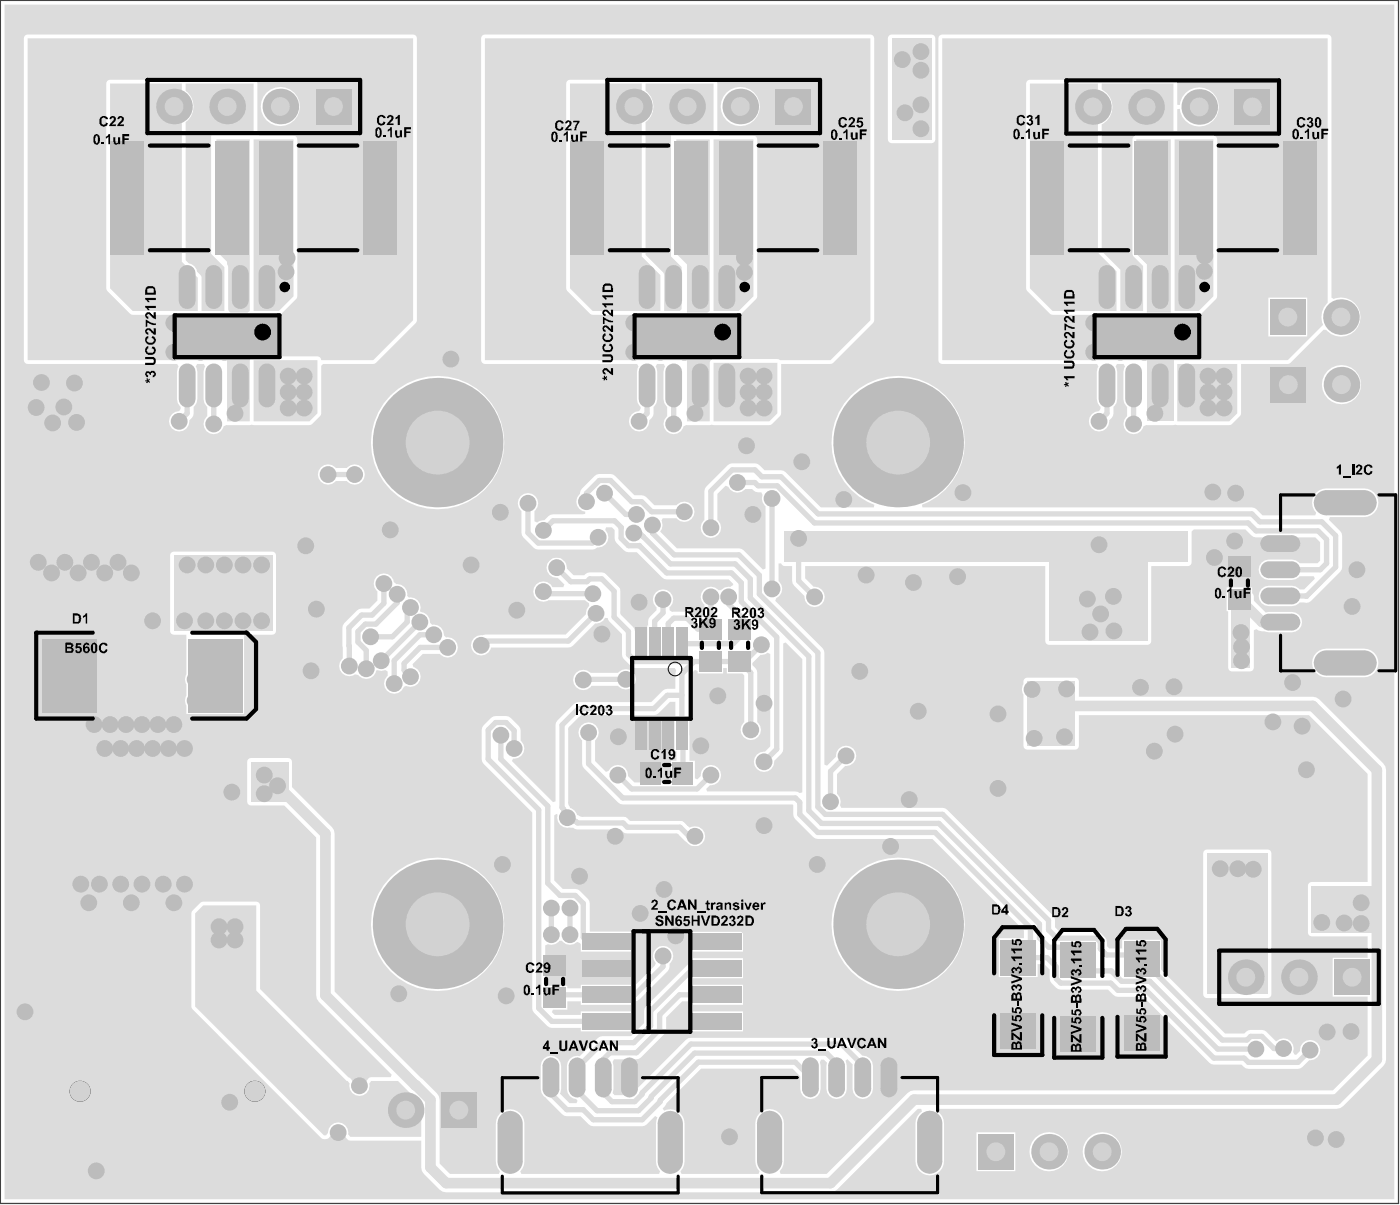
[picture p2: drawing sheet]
<svg xmlns="http://www.w3.org/2000/svg" width="223mm" height="192mm" viewBox="0 0 223 192" stroke-linecap="round" stroke-linejoin="round" font-family="sans-serif">
<path d="M.1 .1h222.3v191.2h-222.3zM.1 .1h222.2v191.2h-222.2z" fill="none" stroke="#404040" stroke-width=".16"/>
<g fill="#d2d2d2">
<circle cx="33.9" cy="111.5" r=".5"/>
<circle cx="98.2" cy="123.2" r=".5"/>
<circle cx="97.8" cy="132.9" r=".5"/>
<circle cx="83.9" cy="80" r=".5"/>
<circle cx="76.5" cy="102.6" r=".5"/>
<circle cx="94.8" cy="97.5" r=".5"/>
<circle cx="94.3" cy="94.4" r=".5"/>
<circle cx="93.2" cy="79.8" r=".5"/>
<circle cx="95.1" cy="85.4" r=".5"/>
<circle cx="86.4" cy="84.3" r=".5"/>
<circle cx="100.8" cy="84.7" r=".5"/>
<circle cx="12.2" cy="67.2" r=".5"/>
<circle cx="6.6" cy="60.8" r=".5"/>
<circle cx="11.8" cy="60.9" r=".5"/>
<circle cx="10.1" cy="64.7" r=".5"/>
<circle cx="5.7" cy="64.8" r=".5"/>
<circle cx="8.4" cy="67.2" r=".5"/>
<circle cx="40.5" cy="173.5" r="1.67"/>
<circle cx="12.7" cy="173.5" r="1.67"/>
<circle cx="144.6" cy="127.1" r=".5"/>
<circle cx="141.6" cy="134.5" r=".5"/>
<circle cx="71.7" cy="57.1" r=".5"/>
<circle cx="114.1" cy="110.6" r=".5"/>
<circle cx="137.7" cy="91.4" r=".5"/>
<circle cx="134.2" cy="79.4" r=".5"/>
<circle cx="152.3" cy="91.7" r=".5"/>
<circle cx="153.1" cy="78.3" r=".5"/>
<circle cx="145.2" cy="92.6" r=".5"/>
<circle cx="192.8" cy="78.2" r=".5"/>
<circle cx="196.3" cy="86" r=".5"/>
<circle cx="196.5" cy="78.4" r=".5"/>
<circle cx="202.4" cy="114.8" r=".5"/>
<circle cx="213.6" cy="111.1" r=".5"/>
<circle cx="205.5" cy="108.5" r=".5"/>
<circle cx="207" cy="115.4" r=".5"/>
<circle cx="211" cy="164.1" r=".5"/>
<circle cx="214.8" cy="164" r=".5"/>
<circle cx="209.2" cy="180.9" r=".5"/>
<circle cx="212.5" cy="181.1" r=".5"/>
<circle cx="57.1" cy="172.6" r=".5"/>
<circle cx="53.8" cy="180" r=".5"/>
<circle cx="101.8" cy="145.2" r=".5"/>
<circle cx="105.6" cy="141.4" r=".5"/>
<circle cx="92.2" cy="139.3" r=".5"/>
<circle cx="79.9" cy="137.4" r=".5"/>
<circle cx="45.7" cy="41" r=".5"/>
<circle cx="45.5" cy="43.2" r=".5"/>
<circle cx="118.4" cy="40.9" r=".5"/>
<circle cx="118.4" cy="43.3" r=".5"/>
<circle cx="191.6" cy="40.7" r=".5"/>
<circle cx="191.5" cy="43.1" r=".5"/>
<circle cx="208.3" cy="166.9" r=".5"/>
<circle cx="204.1" cy="166.7" r=".5"/>
<circle cx="199.7" cy="166.8" r=".5"/>
<circle cx="197.4" cy="105" r=".5"/>
<circle cx="197.4" cy="102.8" r=".5"/>
<circle cx="197.3" cy="100.6" r=".5"/>
<circle cx="186.8" cy="116.7" r=".5"/>
<circle cx="183.5" cy="119.4" r=".5"/>
<circle cx="186.7" cy="109.2" r=".5"/>
<circle cx="181.3" cy="109.3" r=".5"/>
<circle cx="174.7" cy="86.6" r=".5"/>
<circle cx="172.9" cy="95.2" r=".5"/>
<circle cx="175" cy="97.6" r=".5"/>
<circle cx="177" cy="94.8" r=".5"/>
<circle cx="173.3" cy="100.5" r=".5"/>
<circle cx="177.1" cy="100.3" r=".5"/>
<circle cx="169.6" cy="109.5" r=".5"/>
<circle cx="164.1" cy="109.6" r=".5"/>
<circle cx="164.4" cy="117.4" r=".5"/>
<circle cx="169.3" cy="117.1" r=".5"/>
<circle cx="216.4" cy="143.5" r=".5"/>
<circle cx="216.4" cy="146.8" r=".5"/>
<circle cx="213.7" cy="146.7" r=".5"/>
<circle cx="210.2" cy="146.6" r=".5"/>
<circle cx="199.3" cy="138.2" r=".5"/>
<circle cx="196.8" cy="138.1" r=".5"/>
<circle cx="194" cy="138.1" r=".5"/>
<circle cx="15.3" cy="186.1" r=".5"/>
<circle cx="129.9" cy="137.4" r=".5"/>
<circle cx="193.1" cy="88.6" r=".5"/>
<circle cx="36.9" cy="125.9" r=".5"/>
<circle cx="118.7" cy="70.9" r=".5"/>
<circle cx="127.5" cy="73.4" r=".5"/>
<circle cx="119.7" cy="81.8" r=".5"/>
<circle cx="116" cy="180.7" r=".5"/>
<circle cx="215" cy="96.4" r=".5"/>
<circle cx="215.8" cy="90.6" r=".5"/>
<circle cx="79.6" cy="81.4" r=".5"/>
<circle cx="62.1" cy="84.2" r=".5"/>
<circle cx="74.9" cy="89.8" r=".5"/>
<circle cx="48.6" cy="86.8" r=".5"/>
<circle cx="50.3" cy="96.8" r=".5"/>
<circle cx="49.5" cy="106.6" r=".5"/>
<circle cx="80.5" cy="158.3" r=".5"/>
<circle cx="63.4" cy="158" r=".5"/>
<circle cx="111.4" cy="118.6" r=".5"/>
<circle cx="98.3" cy="117.1" r=".5"/>
<circle cx="146.4" cy="8.2" r=".5"/>
<circle cx="143.5" cy="9.5" r=".5"/>
<circle cx="146.4" cy="11.2" r=".5"/>
<circle cx="146.4" cy="16.7" r=".5"/>
<circle cx="143.9" cy="17.9" r=".5"/>
<circle cx="146.4" cy="20.5" r=".5"/>
<circle cx="44.1" cy="124.9" r=".5"/>
<circle cx="42" cy="126.2" r=".5"/>
<circle cx="42" cy="123.2" r=".5"/>
<circle cx="95.7" cy="100.8" r=".5"/>
<circle cx="101.6" cy="95.7" r=".5"/>
<circle cx="158.7" cy="125.3" r=".5"/>
<circle cx="158.7" cy="113.5" r=".5"/>
<circle cx="146" cy="113.1" r=".5"/>
<circle cx="207.7" cy="122.4" r=".5"/>
<circle cx="4" cy="160.8" r=".5"/>
<circle cx="36.5" cy="175.2" r=".5"/>
<circle cx="93.6" cy="116.5" r=".5"/>
<circle cx="121.5" cy="111.8" r=".5"/>
<circle cx="119.4" cy="116" r=".5"/>
<circle cx="121.1" cy="102.5" r=".5"/>
<circle cx="122.8" cy="93.6" r=".5"/>
<circle cx="115.9" cy="94.9" r=".5"/>
<circle cx="129.5" cy="94.9" r=".5"/>
<circle cx="107.4" cy="148.8" r=".5"/>
<circle cx="105.4" cy="152" r=".5"/>
<circle cx="90.2" cy="130" r=".5"/>
<circle cx="121.5" cy="131.3" r=".5"/>
<circle cx="110.5" cy="132.9" r=".5"/>
<circle cx="82.2" cy="97" r=".5"/>
<circle cx="88.5" cy="90.2" r=".5"/>
<circle cx="127" cy="85.6" r=".5"/>
<circle cx="79.6" cy="116.9" r=".5"/>
<circle cx="81.8" cy="119" r=".5"/>
<circle cx="58.2" cy="106.3" r=".5"/>
<circle cx="62.7" cy="108.7" r=".5"/>
<circle cx="65.3" cy="107.6" r=".5"/>
<circle cx="60.6" cy="105" r=".5"/>
<circle cx="55.5" cy="105.9" r=".5"/>
<circle cx="65.3" cy="96.6" r=".5"/>
<circle cx="66.8" cy="98.9" r=".5"/>
<circle cx="69" cy="100.9" r=".5"/>
<circle cx="71.2" cy="102.9" r=".5"/>
<circle cx="61" cy="92.8" r=".5"/>
<circle cx="63.2" cy="94.5" r=".5"/>
<circle cx="58.9" cy="101.2" r=".5"/>
<circle cx="86.4" cy="94" r=".5"/>
<circle cx="101.2" cy="81.8" r=".5"/>
<circle cx="108.8" cy="81.4" r=".5"/>
<circle cx="96.1" cy="78.4" r=".5"/>
<circle cx="87.7" cy="144.4" r=".5"/>
<circle cx="90.6" cy="144.4" r=".5"/>
<circle cx="87.7" cy="148.6" r=".5"/>
<circle cx="90.6" cy="148.6" r=".5"/>
<circle cx="132.1" cy="127.4" r=".5"/>
<circle cx="134.5" cy="120.2" r=".5"/>
<circle cx="117.3" cy="76.7" r=".5"/>
<circle cx="113" cy="83.9" r=".5"/>
<circle cx="103.7" cy="83.5" r=".5"/>
<circle cx="113" cy="94.9" r=".5"/>
<circle cx="122.8" cy="79.2" r=".5"/>
<circle cx="99.5" cy="108" r=".5"/>
<circle cx="92.7" cy="108.1" r=".5"/>
<circle cx="136.7" cy="106.7" r=".5"/>
<circle cx="121.5" cy="121.1" r=".5"/>
<circle cx="113" cy="123.2" r=".5"/>
<circle cx="56.4" cy="75.4" r=".5"/>
<circle cx="52.2" cy="75.4" r=".5"/>
<circle cx="105.4" cy="95.3" r=".5"/>
<circle cx="37.4" cy="149.4" r=".5"/>
<circle cx="34.8" cy="149.4" r=".5"/>
<circle cx="37.4" cy="147.3" r=".5"/>
<circle cx="34.8" cy="147.3" r=".5"/>
<circle cx="14.1" cy="143.5" r=".5"/>
<circle cx="20.9" cy="143.5" r=".5"/>
<circle cx="27.6" cy="143.5" r=".5"/>
<circle cx="12.8" cy="140.6" r=".5"/>
<circle cx="15.8" cy="140.6" r=".5"/>
<circle cx="19.2" cy="140.6" r=".5"/>
<circle cx="22.6" cy="140.6" r=".5"/>
<circle cx="26" cy="140.6" r=".5"/>
<circle cx="29.3" cy="140.6" r=".5"/>
<circle cx="24.3" cy="98.7" r=".5"/>
<circle cx="11.6" cy="108" r=".5"/>
<circle cx="10.3" cy="105.9" r=".5"/>
<circle cx="9" cy="108" r=".5"/>
<circle cx="41.6" cy="98.7" r=".5"/>
<circle cx="38.6" cy="98.7" r=".5"/>
<circle cx="35.7" cy="98.7" r=".5"/>
<circle cx="32.7" cy="98.7" r=".5"/>
<circle cx="29.3" cy="98.7" r=".5"/>
<circle cx="29.8" cy="89.8" r=".5"/>
<circle cx="32.7" cy="89.8" r=".5"/>
<circle cx="35.7" cy="89.8" r=".5"/>
<circle cx="38.6" cy="89.8" r=".5"/>
<circle cx="41.6" cy="89.8" r=".5"/>
<circle cx="31" cy="111.4" r=".5"/>
<circle cx="32.7" cy="109.7" r=".5"/>
<circle cx="36.9" cy="111.4" r=".5"/>
<circle cx="35.3" cy="109.7" r=".5"/>
<circle cx="31" cy="108" r=".5"/>
<circle cx="34" cy="108" r=".5"/>
<circle cx="36.9" cy="108" r=".5"/>
<circle cx="32.7" cy="106.3" r=".5"/>
<circle cx="35.3" cy="106.3" r=".5"/>
<circle cx="31.4" cy="104.2" r=".5"/>
<circle cx="34" cy="104.2" r=".5"/>
<circle cx="36.5" cy="104.2" r=".5"/>
<circle cx="20.9" cy="91.1" r=".5"/>
<circle cx="18.8" cy="89.4" r=".5"/>
<circle cx="16.7" cy="91.1" r=".5"/>
<circle cx="14.5" cy="89.4" r=".5"/>
<circle cx="8.2" cy="91.1" r=".5"/>
<circle cx="6.1" cy="89.4" r=".5"/>
<circle cx="10.3" cy="89.4" r=".5"/>
<circle cx="12.4" cy="91.1" r=".5"/>
<circle cx="27.6" cy="115.2" r=".5"/>
<circle cx="16.7" cy="119" r=".5"/>
<circle cx="19.2" cy="119" r=".5"/>
<circle cx="21.7" cy="119" r=".5"/>
<circle cx="24.3" cy="119" r=".5"/>
<circle cx="26.8" cy="119" r=".5"/>
<circle cx="29.3" cy="119" r=".5"/>
<circle cx="25.1" cy="115.2" r=".5"/>
<circle cx="22.6" cy="115.2" r=".5"/>
<circle cx="20" cy="115.2" r=".5"/>
<circle cx="17.5" cy="115.2" r=".5"/>
<circle cx="15" cy="115.2" r=".5"/>
<circle cx="45.8" cy="59.8" r=".5"/>
<circle cx="45.8" cy="62.3" r=".5"/>
<circle cx="45.8" cy="64.9" r=".5"/>
<circle cx="48.4" cy="64.9" r=".5"/>
<circle cx="48.4" cy="62.3" r=".5"/>
<circle cx="48.4" cy="59.8" r=".5"/>
<circle cx="35.7" cy="56" r=".5"/>
<circle cx="31.9" cy="56" r=".5"/>
<circle cx="27.6" cy="56" r=".5"/>
<circle cx="31.4" cy="51.3" r=".5"/>
<circle cx="35.7" cy="51.3" r=".5"/>
<circle cx="33.6" cy="53.9" r=".5"/>
<circle cx="29.8" cy="53.9" r=".5"/>
<circle cx="37.4" cy="53.9" r=".5"/>
<circle cx="27.6" cy="51.3" r=".5"/>
<circle cx="37.4" cy="65.7" r=".5"/>
<circle cx="28.5" cy="67" r=".5"/>
<circle cx="34" cy="67.4" r=".5"/>
<circle cx="118.9" cy="59.8" r=".5"/>
<circle cx="118.9" cy="62.3" r=".5"/>
<circle cx="118.9" cy="64.9" r=".5"/>
<circle cx="121.5" cy="64.9" r=".5"/>
<circle cx="121.5" cy="62.3" r=".5"/>
<circle cx="121.5" cy="59.8" r=".5"/>
<circle cx="108.8" cy="56" r=".5"/>
<circle cx="105" cy="56" r=".5"/>
<circle cx="100.8" cy="56" r=".5"/>
<circle cx="104.6" cy="51.3" r=".5"/>
<circle cx="108.8" cy="51.3" r=".5"/>
<circle cx="106.7" cy="53.9" r=".5"/>
<circle cx="102.9" cy="53.9" r=".5"/>
<circle cx="110.5" cy="53.9" r=".5"/>
<circle cx="100.8" cy="51.3" r=".5"/>
<circle cx="110.5" cy="65.7" r=".5"/>
<circle cx="101.6" cy="67" r=".5"/>
<circle cx="107.1" cy="67.4" r=".5"/>
<circle cx="180.2" cy="67.4" r=".5"/>
<circle cx="174.7" cy="67" r=".5"/>
<circle cx="183.6" cy="65.7" r=".5"/>
<circle cx="173.9" cy="51.3" r=".5"/>
<circle cx="183.6" cy="53.9" r=".5"/>
<circle cx="176" cy="53.9" r=".5"/>
<circle cx="179.8" cy="53.9" r=".5"/>
<circle cx="181.9" cy="51.3" r=".5"/>
<circle cx="177.7" cy="51.3" r=".5"/>
<circle cx="173.9" cy="56" r=".5"/>
<circle cx="178.1" cy="56" r=".5"/>
<circle cx="181.9" cy="56" r=".5"/>
<circle cx="194.6" cy="59.8" r=".5"/>
<circle cx="194.6" cy="62.3" r=".5"/>
<circle cx="194.6" cy="64.9" r=".5"/>
<circle cx="192.1" cy="64.9" r=".5"/>
<circle cx="192.1" cy="62.3" r=".5"/>
<circle cx="192.1" cy="59.8" r=".5"/>
</g>
<g fill="#dcdcdc">
<path d="M187.2 57.9h9.5v7.8l-1.2 1.3h-8.3z"/>
<path d="M182.4 56.8h4.2v10.2h-4.2z"/>
<path d="M109.2 56.8h3.7l.1 .5-.1 .4v9.3h-3.7z"/>
<path d="M36.1 56.8h3.3l.3 .5v9.7h-3.6z"/>
<path d="M186.8 22.2h6.1v24.9l-2.3 2.3h-3.8z"/>
<path d="M180.7 22.2h5.5v27.5h-3.8v-7.7l-1.7-1.7z"/>
<path d="M107.5 22.2h5.4v27.2l-.4 .3h-3.3v-7.7l-1.7-1.7z"/>
<path d="M102.6 13.3h10.9v8h-6.8v19.5l1.7 1.7v6.6l-.3 .3h-2.5v-5.9l-3-3v-21.1a3.1 3.1 0 0 0 0-4.9z"/>
<path d="M113.5 22.2h6.3v24.9l-2.3 2.3h-4z"/>
<path d="M34.4 22.2h5.3v27.2l-.4 .3h-2.6l-.4-.4v-6.8l-.2-.5v-.4l-1.7-1.7z"/>
<path d="M17.5 13.3h11.4v28.3l2.5 2.5v5.3h-10.3l-3.6-3.6z"/>
<path d="M113.5 57.7h10.1v8l-1.3 1.3h-8.8z"/>
<path d="M202.3 47.9h4.9v5h-4.9z"/>
<path d="M40.3 57.3h10.2v8.4l-1.3 1.3h-8.9z"/>
<path d="M110.5 106.5l.4 .2v.4h4.1v-.9h.6v.9h2.4l.3 .3v7.4a1.61 1.61 0 0 0-.1 2.3 1.61 1.61 0 0 0 2.3 0 1.61 1.61 0 0 0-.1-2.3v-7.9l-.1-.4-.7-.8v-.3l1.3-1.3 .8-.1 .3-.2 .5 .2v14.7l-.9 .8a1.61 1.61 0 0 0-1.7 1.6 1.61 1.61 0 0 0 1.6 1.6 1.61 1.61 0 0 0 1.6-1.7l1.1-1.2 .3-.7v-16.8l.4-.2 2.7 2.7v21.2l-.5 .1-.6-.3h-14.1l-.1-.4 .6-.6a1.61 1.61 0 0 0 1.8-1.5 1.61 1.61 0 0 0-1.7-1.7 1.61 1.61 0 0 0-1.6 1.7l-.5 .6-.4-.2v-2.8h-.9v-6.6h-.2v-6.8z"/>
<path d="M163.8 13.3h10.8v.9a.82 .82 0 0 0 .6 .7v4.2l-.5 .2-.1 .5v20.1l.1 .4 2.8 2.8v6.3h-10.1l-3.6-3.6z"/>
<path d="M175.2 13.3h11.4v8l-.4 .3h-5.5a.6 .6 0 0 0-.6 .6v18.1v.4l1.7 1.6v7.1h-3.7v-6.5l-2.9-3v-20.1a3.1 3.1 0 0 0 1.7-2.8 3.1 3.1 0 0 0-1.7-2.8z"/>
<path d="M29.5 13.3h10.8v8h-6.7v19l2.1 2.2v6.9h-3.6v-5.3l-.2-.4-.6-.5a1.46 1.46 0 0 0-1.2-1.3l-.6-.5v-22a3.1 3.1 0 0 0 0-4.9z"/>
<path d="M40.3 22.2h6.4v24.9l-2.4 2.3h-4z"/>
<path d="M90.6 13.3h11.4v27.5l3 2.9v5.7h-10.8l-3.6-3.6z"/>
<path d="M32.3 143.9h8.4v13.6l14.9 14.8a1.6 1.6 0 0 0 1.6 1.9 1.6 1.6 0 0 0 1.5-1.9l.3-.5h4.3l3.7 3.7v5.2h-11.3l-.4-.4a1.6 1.6 0 0 0-1.4-1.9 1.6 1.6 0 0 0-1.7 1.7l-.4 .4h-.3l-20.5-20.5v-14.8z"/>
<path d="M149.8 6.1v51.2h55l5.6-5.7a3 3 0 0 1 .7-3.5v-42zM163.3 12.9l.5-.2h10.8l.3 .1 .3-.1h11.4a.6 .6 0 0 1 .6 .6v3.4h.4a3.1 3.1 0 0 1 4.7-2.3 3.1 3.1 0 0 1 0 5.2 3.1 3.1 0 0 1-4.7-2.3h-.4v3.8l.2 .4 5.5 .1a.6 .6 0 0 1 .6 .6v24.9l-.1 .4-2.4 2.4-.4 .1h-3.9l-.5 .3h-3.8l-.5-.3h-14.8l-3.8-3.7-.1-.5v-32.5zM201.7 47.3h6.1v6.2h-6.1z"/>
<path d="M4.4 6.1v51.2h35.3a.6 .6 0 0 1 .6-.6h10.2a.6 .6 0 0 1 .6 .6h8.2l6.4-6.4v-44.8zM17.1 12.9l.4-.2h11.4l.3 .1 .3-.1h10.8a.6 .6 0 0 1 .6 .6v8l.4 .3h5.4a.6 .6 0 0 1 .6 .6v24.9l-.2 .4-2.3 2.4-.5 .1h-4h-.3l-.5 .3h-2.8l-.4-.1-.3-.3-.3 .1h-3.6h-.3h-.4h-10.5l-3.8-3.7-.2-.5v-32.5zM41.5 16.9a3.1 3.1 0 0 1 6.2 0 3.1 3.1 0 0 1-6.2 0z"/>
<path d="M77.1 6.1v51.2h35.9l.5-.2h10.1l.4 .2h8.1l6.3-6.4v-44.8zM90.2 12.9l.4-.2h11.4l.3 .1 .3-.1h10.9a.6 .6 0 0 1 .6 .6v8l.3 .3h5.4a.6 .6 0 0 1 .6 .6v24.9l-.2 .4-2.3 2.4-.4 .1h-4h-.3l-.7 .3h-3.3l-.9-.3h-14.3l-3.8-3.7-.2-.5v-32.5zM114.6 16.9a3.1 3.1 0 0 1 6.2 0 3.1 3.1 0 0 1-6.2 0z"/>
<path d="M.7 .7v189.9h221v-189.9zM141.4 5.7l.4-.2h6.3a.6 .6 0 0 1 .6 .6v16.1a.6 .6 0 0 1-.6 .6h-6.3a.6 .6 0 0 1-.6-.6v-16.1zM149.4 5.7l.4-.2h61.3a.6 .6 0 0 1 .6 .6v41.2l.4 .2a3.1 3.1 0 0 1 4.1 3.6 3.1 3.1 0 0 1-5.3 1.3h-.4l-5.5 5.4-7.7 .1v7.8l-.1 .4-1.5 1.4-8.5 .1-.3-.1-.3 .1h-4.3l-.4 .1a1.63 1.63 0 0 1-2.4 1.1 1.63 1.63 0 0 1-.3-2.6v-1.5l-.5-.6-.1-.7v-4.3l.3-.8-.2-.4h-1.1l-.2 .4 .2 .8v4.3l-.1 .7-.4 .6a1.9 1.9 0 0 1-.8 2.1 1.62 1.62 0 0 1-1.5 1.8 1.62 1.62 0 0 1-1.7-1.6 1.62 1.62 0 0 1 1.6-1.6l.3-.4v-.3l-.5-.6-.1-.7v-4.3l.3-.8-.3-.4h-24.6a.6 .6 0 0 1-.6-.6v-51.2zM4 5.7l.4-.2h61.3a.6 .6 0 0 1 .6 .6l-.1 45-6.6 6.7-8.2 .1-.3 .3v7.5l-.2 .4-1.5 1.4-9.1 .1-.3-.1-.3 .1h-3.7l-.4 .1a1.63 1.63 0 0 1-2.4 1.1 1.63 1.63 0 0 1-.2-2.6v-1.5l-.5-.6-.1-.7v-4.3l.2-.8-.2-.4h-1.1l-.2 .4 .3 .8v4.3l-.1 .7-.5 .6a1.9 1.9 0 0 1-.7 2.1 1.62 1.62 0 0 1-1.5 1.8 1.62 1.62 0 0 1-1.7-1.6 1.62 1.62 0 0 1 1.6-1.6l.2-.4v-.3l-.4-.6-.2-.7v-4.3l.3-.8-.2-.4h-23.8a.6 .6 0 0 1-.6-.6v-51.2zM76.7 5.7l.4-.2h61.3a.6 .6 0 0 1 .6 .6v45l-6.7 6.7-8.1 .1v7.8l-.2 .4-1.4 1.4-9.1 .1-.3-.1-.3 .1h-3.8l-.4 .1a1.63 1.63 0 0 1-2.4 1.1 1.63 1.63 0 0 1-.2-2.6v-1.5l-.5-.6-.1-.7v-4.3l.3-.8-.3-.4h-1l-.3 .4 .3 .8v4.3l-.1 .7-.5 .6a1.9 1.9 0 0 1-.7 2.1 1.62 1.62 0 0 1-1.5 1.8 1.62 1.62 0 0 1-1.7-1.6 1.62 1.62 0 0 1 1.6-1.6l.3-.4v-.3l-.5-.6-.1-.7v-4.3l.2-.8-.2-.4h-24.2a.6 .6 0 0 1-.6-.6v-51.2zM210.2 61.1a3.1 3.1 0 0 1 6.2 0 3.1 3.1 0 0 1-6.2 0zM51 74.3a1.59 1.59 0 0 1 2.4 .1h1.8a1.61 1.61 0 0 1 2.3-.1 1.61 1.61 0 0 1 0 2.3 1.61 1.61 0 0 1-2.3-.1h-1.8a1.61 1.61 0 0 1-2.3 .1 1.61 1.61 0 0 1-.1-2.3zM59 70.4a10.6 10.6 0 0 1 21.2 0 10.6 10.6 0 0 1-21.2 0zM39.5 120.7l.4-.2h5.9l.4 .2 .2 .4v4l6.4 6.4 .3 .5 .1 .5v25.1l16.3 16.2 .3 .5 .1 .5v10.2l1.6 1.6h7.8l.2-.4-.6-1-.1-.6v-6a2.28 2.28 0 0 1 2.3-2.3 2.28 2.28 0 0 1 2.3 2.3v6l-.1 .6-.6 1 .2 .4h21.9l.1-.3a3.4 3.4 0 0 1-.6-1.7v-6l.2-1-.3-.2-1.4 1.3-.7 .3h-7.8l-.7-.3-1.3-1.3h-2.6l-3.2-3.1-.4-.6-.1-.6v-3.6a1.62 1.62 0 0 1 1.6-1.7 1.62 1.62 0 0 1 1.6 1.7v3.6l-.2 .7 1.6 1.6h1.1l.1-.4-.2-.3-.5-.1-.5-.3-.3-.6-.2-.6v-3.6a1.59 1.59 0 0 1 2.1-1.6l3.2-3.1 4.9-.1 .4-.3-.2-.4h-8.2v-.6l-4.9-.1-2.7-2.6-.1-31.5-7.9-8.1v-5.5a3.1 3.1 0 0 1 4.5-1.5l1.5 1.6 .1 2.1a1.59 1.59 0 0 1 .4 1.8 1.59 1.59 0 0 1-1.6 1l-.2 .4 6.5 6.5 .4-.1v-12.1l.3-.8 2.6-2.6 .8-.3h11.6l2.1-2 1.7-.1v-2.4l.1-.5-.2-.4h-6.3a3.2 3.2 0 0 1-2-1.8l-.1-3.6-2-2-.3-.5-.4-.1-.3 .5-.5 .3-.8 .1-3.8 3.8h-12.7l-.1 .3a1.63 1.63 0 0 1-2 .9 1.63 1.63 0 0 1-1.1-1.9 1.63 1.63 0 0 1 1.9-1.2l13.1-.1 3.3-3.3 .1-.7 .4-.6-.1-.4-.6-.5h-5.8l-.2 .1a1.62 1.62 0 0 1-2.1-.8 1.62 1.62 0 0 1 .8-2.1 1.62 1.62 0 0 1 2.1 .7h1.8l.1-.4-1.1-1.1-.1 .1a1.62 1.62 0 0 1-1.6-1.7 1.62 1.62 0 0 1 1.7-1.6 1.62 1.62 0 0 1 1.5 1.8l1.1 1h1.7l.5-.3 .4-.1 2.3 .1 2.3 2.2 .3 .7v3.7l2.2 2.3 .1 3.6 .5 .5h1.4v-4.7h.2v-1l1.3-1.4v-.5h-.1a1.62 1.62 0 0 1 0-2.4 1.62 1.62 0 0 1 2.3 .1 1.62 1.62 0 0 1-.1 2.3v.5l.4 .3 2.3-.1 .8 .3 .6 .7 .3-.1h1.1v-2l-.1-.1a1.61 1.61 0 0 1 0-2.3 1.61 1.61 0 0 1 2.3 .1h.5l.5-.4 .9-.1 .5-.3v-.2l-.7-.7-10.3-.1-4.3-4.2-1.8-.1a3.1 3.1 0 0 1-1.8-3.4l-.4-.5h-.9l-.1 .5a1.65 1.65 0 0 1 .3 1.8 1.65 1.65 0 0 1-1.7 1l-.7 .3-9-.1-2.2-2.2-.1-3.9h-.1a1.62 1.62 0 0 1 0-2.4 1.62 1.62 0 0 1 2.3 .1 1.62 1.62 0 0 1-.1 2.3v1.7l.4 .2 .4-.3 .7-.1 1-.9h5.1l.4-.1v-.4a1.66 1.66 0 0 1-1.3-1.2 1.66 1.66 0 0 1 .5-1.7l.3-.7 2.4-2.3a3.5 3.5 0 0 1 2.9 .3l3.1 3 1.5 .1 1.6 1.5h3.6a1.61 1.61 0 0 1 2.3-.1 1.61 1.61 0 0 1 0 2.3 1.61 1.61 0 0 1-2.3-.1h-2.2l-.2 .4a1.51 1.51 0 0 1-.2 1.7l2.6 2.7 10.3 .1 3.4 3.2 .4-.1v-9.9l-.4-.6-.2-.7 .1-.5-.1-.4a1.41 1.41 0 0 1-1.5-.6h-1.1l-.1 .2a1.61 1.61 0 0 1-2.6-.5l-.4-.2-1.3 1.3v4.2h.1a1.62 1.62 0 0 1 0 2.4 1.62 1.62 0 0 1-2.3-.1 1.62 1.62 0 0 1 .1-2.3l.1-5 3.6-3.7 .7-.3h3.6l.8 .3 .8 .8h3l5.9 5.9h8.4l.1-.5a10.6 10.6 0 0 1-4.7-16.2 10.6 10.6 0 0 1 17 0 10.6 10.6 0 0 1-4.7 16.2l.1 .5h52.4l.7 .3 .9 .9h8.4l.2-.4a2.27 2.27 0 0 1-.5-2.5 2.27 2.27 0 0 1 2.1-1.4l6.6 .1a2.28 2.28 0 0 1 1.6 2.5 2.28 2.28 0 0 1-2.2 2h-5.4l-.2 .4 2 2.2v5.8l-4.8 4.9-.8 .3h-1.1l-.6 .4-.6 .2h-3.7l-.6-.2a1.62 1.62 0 0 1-.9-1.8 1.62 1.62 0 0 1 1.5-1.3h3.7l.6 .1 .6 .5h.8l1.7-1.7-.2-.4h-2.3l-.6 .5-.6 .1h-3.7a1.62 1.62 0 0 1-1.6-1.6 1.62 1.62 0 0 1 1.6-1.6h3.7l.6 .1 .6 .4h2.9l.4-.4v-2.9l-.8-.8h-9.4l-.7-.3-1-.9h-8.2l-.3 .3v4.9l-.2 .4-.4 .2h-5.9v11.9l-.1 .4-.5 .2h-15.6a.6 .6 0 0 1-.6-.6v-11.9h-38.2v1.9l1.4 1.4a1.61 1.61 0 0 1 1.7 1.5 1.61 1.61 0 0 1-1.6 1.7 1.61 1.61 0 0 1-1.6-1.7l-1.9-2.1-.1-2.7h-1.1l-.4-.2-.2-.3-.4 .1v2.8l.1 .1a1.61 1.61 0 0 1-.5 2.6l-.1 .4 7.7 7.9 .1 18.1 .4 .2 1.4-1.4v-.1a1.62 1.62 0 0 1 1.7-1.7 1.62 1.62 0 0 1 1.5 1.7 1.62 1.62 0 0 1-1.7 1.6l-1.3 1.3v3.1a1.53 1.53 0 0 1 .5 1.8l.2 .4 16.5 .1 17.1 17.1 .4 .7v1.1l.7 .7h5.9a2.04 2.04 0 0 1 1.6 2.3l.4 .4h2v-1.4h6.2v4.7l10.2 10.2h3.1l.2-.3a3.5 3.5 0 0 1 2.9-.2l1.9 1.7a1.64 1.64 0 0 1 2-.2 1.64 1.64 0 0 1 .7 1.9l.3 .5h.2l.6-.6a1.61 1.61 0 0 1 1.6-1.8 1.61 1.61 0 0 1 1.6 1.7 1.61 1.61 0 0 1-1.7 1.5l-1.1 1.1-.7 .3h-7.9l-.4-.1-.7-.6h-4.8l-10.8-10.7-4.4-.1-1.2-1.1h-7.5a2.49 2.49 0 0 1-1.8-3.2l-.9-.8h-1v2h-6.2v-6.2h4v-1.2l-14.5-14.5-18.7-.1-3.4-3.4-.2-2-27.4-.1-6-6v-4.1l-.2-.1a1.62 1.62 0 0 1 .1-2.3 1.62 1.62 0 0 1 2.3 .1 1.62 1.62 0 0 1-.2 2.3v3.3l1.7 1.7 .5-.2 .3-.4a1.61 1.61 0 0 1 1.8-.4 1.61 1.61 0 0 1 .9 1.6l1.1 1.1h5.8v-3.5h.9v-1.5h-.4v-5.1h.2v-2.7h-.9l-1.8 1.8-.7 .3h-11.6l-2 2v12.3l.2 .4a1.44 1.44 0 0 1 1.1 1.2l.5 .2h6.9l.4 .1 .7 .6h7.9l.8 .3 .8 .8a1.61 1.61 0 0 1 2.2 .5 1.61 1.61 0 0 1-.5 2.2 1.61 1.61 0 0 1-2.2-.4l-1.5-1.4h-7.9h-.4l-.7-.6h-6.9l-.7-.3h-.3a2.01 2.01 0 0 1-2.1-1l-.1-1.2-.5 .2v10.4l1.4 1.3 2.4 .1a3.5 3.5 0 0 1 1.9 2.2v4.5h7.1v3.2h-8.6v-1.2l-.5-.4-.6 .4a1.54 1.54 0 0 1-1.8-.5h-.5l-.6 .5-.6 .1-.6-.1-.4 .2v6.4h3.5v.4h2.1v-.5h8.6l.3-.2 2.9-2.9 .2-.4-.4-.5a1.62 1.62 0 0 1 .7-2.1 1.62 1.62 0 0 1 2.1 .5 1.62 1.62 0 0 1-.2 2.2l-.1 .9-.2 .3-4.5 4.5-.4 .2-.4 .1v.5h-8.6v-.5h-2.1v1.3h-2.3l-.2 .4 .5 .4h4.1v-.5h8.6v2.8l.4 .2 1.1-1.2v-1.9l.3-.7 7-6.9v-.8h8.5v3.2h-8.1l-.5 .5v.1l.5 .5h8.1v3.1h-8.5v-.5h-1.2l-2.6 2.5v2l-.3 .7-3.7 3.7-.7 .3h-3.6l-.2 .4 .1 .7v3.6l-.1 .7 .3 .3h2.8l.6-.6 .3-.5 7.7-7.8 .7-.3h24l.7 .3 2.6 2.6a1.59 1.59 0 0 1 1.7 1.6v3.7l-.1 .6a1.62 1.62 0 0 1-1.8 1 1.62 1.62 0 0 1-1.3-1.6v-3.9l-.9-.8-.3 .2 .2 .8v3.7l-.1 .6a1.62 1.62 0 0 1-1.8 1 1.62 1.62 0 0 1-1.3-1.6v-3.7l.1-.5-.5-.4h-.4l-.2 .4 .1 .5v3.7l-.1 .6a1.62 1.62 0 0 1-1.9 1 1.62 1.62 0 0 1-1.3-1.6v-2l-1.2-1.2h-14.5l-5.5 5.5-.6 .8 .2 .4a2.26 2.26 0 0 1 3.2 2v6v.6l-.6 1 .2 .4h12.2l.2-.4a2.27 2.27 0 0 1-.7-1.6l.1-6.6a2.28 2.28 0 0 1 2.5-1.7 2.28 2.28 0 0 1 1.9 2.3v6l-.3 1.1-.3 .5 .1 .4h7.3l12.9-12.8 .5-.4 .5-.1h66.6l5.6-5.5v-9.4h-5.6v-6.1h5.6v-3.4h-8.9a.6 .6 0 0 1-.6-.7v-7.4l.1-.4 .5-.2h8.9v-17.2l-9.4-9.3h-36.6v4.9a.6 .6 0 0 1-.6 .6h-7.6l-.4-.2-.2-.4v-8.2a1.44 1.44 0 0 1 0-1.6 .82 .82 0 0 1 .4-1l7.8-.1a.6 .6 0 0 1 .6 .6v2.5h37.2l.6 .1 .5 .3 10.2 10.2 .3 .5 .1 .5v46l-.1 .6-.3 .5-6.4 6.3-.5 .4-.6 .1h-63.3l-.1 .4 .7 .7 .3 1.2v6a2.28 2.28 0 0 1-2.3 2.3 2.28 2.28 0 0 1-2.2-2.3v-6l.3-1.2 .7-.7-.1-.4h-.6l-12.8 12.8-.5 .3-.5 .1h-61.2l-.5-.1-.5-.3-2.5-2.5-.3-.5-.1-.5v-4.3h-11.4l-.3-.2-.5-.7a1.07 1.07 0 0 0-1-1.4 1.07 1.07 0 0 0-1.1 1.3l-.6 .7-.6 .1-.4-.2-20.6-20.7-.1-15 .2-.4 1.3-1.3 .4-.2h8.4l.5 .2 .2 .4v13.3l14 14.1 .3 .1 .5 .7a1.05 1.05 0 0 0 1 1.5 1.05 1.05 0 0 0 .9-1.5l.7-.8 3.3-.1 .2-.4-11.6-11.5-.3-.5-.1-.6v-25.1l-5.1-5.1h-5.3l-.4-.1-.2-.5v-6.3zM59.9 91.6a1.59 1.59 0 0 1 1.6-.4 1.59 1.59 0 0 1 1.1 1.3l.4 .4a1.56 1.56 0 0 1 1.7 1.8l.3 .3a1.6 1.6 0 0 1 1.8 2.2 1.72 1.72 0 0 1 1.6 1.8l.3 .3a1.56 1.56 0 0 1 1.9 1.7l.3 .3a1.6 1.6 0 0 1 1.8 2.2 1.6 1.6 0 0 1-2.7 .5h-2.8l-1.6 1.6 .1 .4a1.61 1.61 0 0 1 1.1 2.2 1.61 1.61 0 0 1-2.2 .8l-.4 .2a1.61 1.61 0 0 1-2.4 .8 1.61 1.61 0 0 1-.2-2.6v-.6l-.3-.3-.7 .2-.6-.2-.2 .1a1.57 1.57 0 0 1-1.2 1.3 1.57 1.57 0 0 1-1.6-.6l-.6-.1a1.59 1.59 0 0 1-2.2-.3 1.59 1.59 0 0 1 .3-2.2v-5.3l2.6-2.6 1.6-.1 1.3-1.2v-1.5a1.57 1.57 0 0 1-.1-2.4zM195 93.4h4.1v.9l.2 .3 .1 .9 1.8 1.9 .5-.1h3.7a1.62 1.62 0 0 1 1.6 1.6 1.62 1.62 0 0 1-1.6 1.6h-3.7l-1.6-.2-.3-.3-.4 .2v5.9a.6 .6 0 0 1-.6 .6h-2.9a.6 .6 0 0 1-.6-.6v-8.9h-.3zM209.3 103.8l1-.6 .6-.1h6a2.28 2.28 0 0 1 2.3 2.3 2.28 2.28 0 0 1-2.3 2.3h-6a2.28 2.28 0 0 1-2.1-1.4 2.28 2.28 0 0 1 .5-2.5zM91.6 106.9a1.62 1.62 0 0 1 2.3 .1h4.4a1.61 1.61 0 0 1 2.3-.2 1.61 1.61 0 0 1 0 2.4 1.61 1.61 0 0 1-2.3-.2h-4.3a1.61 1.61 0 0 1-2.3 .3 1.61 1.61 0 0 1-.1-2.4zM27.2 87.9l.4-.2h15.7a.6 .6 0 0 1 .6 .6v12a.6 .6 0 0 1-.6 .6h-4.5v12.6h-9.2v-1.3a1.44 1.44 0 0 1 0-1.6v-1.8a1.44 1.44 0 0 1 0-1.6v-6.3h-2a.6 .6 0 0 1-.6-.6v-12zM109.7 148.1h8.5v3.2h-8.5zM59 146.9a10.6 10.6 0 0 1 21.2 0 10.6 10.6 0 0 1-21.2 0zM132.2 146.9a10.6 10.6 0 0 1 21.2 0 10.6 10.6 0 0 1-21.2 0zM191.5 135.2l.4-.2h9.6a.6 .6 0 0 1 .7 .6v22.5a.6 .6 0 0 1-.7 .6h-9.6a.6 .6 0 0 1-.6-.6v-22.5zM109.7 160.8h8.5v3.2h-8.5zM155.3 180h6.1v6.2h-6.1zM163.7 183.1a3.1 3.1 0 0 1 6.2 0 3.1 3.1 0 0 1-6.2 0zM172.1 183.1a3.2 3.2 0 0 1 6.3 0 3.2 3.2 0 0 1-6.3 0z"/>
</g>
<g fill="none" stroke="#dcdcdc" stroke-width=".84">
<path d="M207.7 94.7v.1M210.2 83l2.2 2.2M210.9 89.6l-1 1M127.2 127.5v2l2.8 2.8M128.6 128.9l2 2M163.8 147.5v2.8l-1.9 1.9M166.7 147.8l1.3 1.3M166.8 150.6h3.4l1.3 1.2v.9M167.9 155.6l.8 .7M173.1 154.3h3.6l1.7 1.7M174.4 149.1l.6 .6v1.1l.9 1M176.6 156.3l1.2 1.1"/>
<path d="M182.2 151.8l-.7 .7M126.5 168.9l2.4 2.4M132.9 168.8v2.5h.1M134.4 164.5l2.1 2.2M136.7 168.8v2.5h.5M141.3 168.4v2.9M193 168.2h4.8l.7 .7M194.4 165.3h3.9M200.6 164.8l2 1.9h1.5"/>
</g>
<circle cx="118.6" cy="159.6" r=".42" fill="#dcdcdc"/>
<path d="M116.4 74.7l-3.4 3.4M120 76.7l.5 .5h3.1M120 74.7l1.1 1.1h3.1M115.9 94.9v1.1M112.1 100l.9 .9M112.9 105.2h4.7M117.6 100v1.3l-1 1" fill="none" stroke="#dcdcdc" stroke-width=".84"/>
<circle cx="106.6" cy="166.7" r=".42" fill="#dcdcdc"/>
<g fill="none" stroke="#dcdcdc" stroke-width=".84">
<path d="M105.4 95.3v2.1M107.1 98.3h2.1M108.4 116.8l.2 .2M108.4 107.1v3.4h-2.3M108.4 102v.3M99.1 130.8l.7 .7M99.7 129.4l.7 .7M108.1 131.5l1.5 1.4h.9M108.7 130.1l1 .8M103.4 151.1v1.7M109.8 147.7l-1.1 1.1h-1.3l-1.1 1.2M102 171.3h-1.9l1 1"/>
<path d="M103.4 163.1l-2.6 2.7M103.5 174.5l-2 2.1"/>
</g>
<circle cx="101.9" cy="116.8" r=".42" fill="#dcdcdc"/>
<g fill="none" stroke="#dcdcdc" stroke-width=".84">
<path d="M97.1 76.4h-1.8l-2.1 2M100.5 79.8h1.5l1.6 1.6M61 95.9l-1.8 1.9M63.2 94.5v1.3M65.3 96.6l-.6 .5v1.8M82.2 93.7v3.3M86.4 94l.3 .4M87.7 88.2h1.6l.6 .6M87.9 82.8l-1.5 1.5M93.8 92h1.9M98.8 83.9v1.7M99.1 93.4v4"/>
<path d="M99.5 81.8h1.7M100.8 84.7h.9l.6 .6M101.6 86.7l-1.7 .1M102.3 85.3h.1M103.7 83.5v1.2M55.5 102.7v3.2M58.9 101.2h3.5M66.8 100.9h2.2M78.8 114.9h1.7l1.3 1.2v2.9M92.3 114.3h3.4M92.8 108l-.1 .1M99.9 100.4v3.6l1.1 1.2"/>
<path d="M101.9 100.3v1.7M89.4 128.4l.2 .2v.8l.6 .6M91.5 130.6l.3 .2M88.6 158.1l-.4 .5M92.7 149l.7 .7h3.2M91.8 169.8v3.6M92.7 176.4l1.6 1.6M95.9 168.4v2.9"/>
</g>
<path d="M66.1 172.5h.1" fill="none" stroke="#dcdcdc" stroke-width="1.7"/>
<circle cx="56.4" cy="75.4" r=".42" fill="#dcdcdc"/>
<g fill="none" stroke="#dcdcdc" stroke-width=".84">
<path d="M29.8 61.3v4.4l-1.3 1.3M34 61.3v6.1M52.2 75.4h4.2M93.2 78.4v1.4M96.1 78.4l3.4 3.4M97.1 76.4l3.4 3.4M102.9 61.3v4.4l-1.3 1.3M107.1 61.3v6.1M113 78.1v5.8M116.4 74.7h3.6M117.3 76.7h2.7M122.8 79.2v14.4"/>
<path d="M123.6 77.2l5.9 5.9h69l1.2 1.3h9.9l1.3 1.4v3.8M124.2 75.8l5.9 5.9h69l1.2 1.3h9.9M176 61.3v4.4l-1.3 1.3M180.2 61.3v6.1M59.2 97.8h-1.7l-2 2v2.9M61 92.8v3.1M63.2 95.8l-3.4 3.4h-1.7l-1.2 1.2v1.7l1.3 1.3v2.9M64.7 98.9l-2.3 2.3M66.8 98.9l-6.2 6.1M84 80v4.7l1.6 1.6h8.6l.9-.9M86.7 94.4h7.6M87.7 88.2l-5.5 5.5"/>
<path d="M87.9 82.8h9.8l1.1 1.1M88.5 90.2l2.3 2.3h2.5l.5-.5M89.9 88.8h4.6l4.6 4.6M94.8 97.5l-4.4 4.4h-13.2l-.7 .7M95.7 92l1.9 2v4.1l2.3 2.3M98.8 85.6l1.1 1.2M99.1 97.4l2.8 2.9M101.6 86.7l4.4 4.4h10.3l1.6 1.5v3l5.6 5.7v17.8l-2 2M102.3 85.3l4.3 4.3h10.3l2.4 2.5v2.9l9.3 9.4v24.5M103.6 81.4h5.2M103.7 84.7l3.5 3.5h10.3l3.2 3.3v3l9.3 9.3v24.5l1.2 1.2h18.7l16.8 16.8v1.5M105.4 97.4l-1.3 1.4v3.2"/>
<path d="M107.1 98.3l-.8 .8v2.9M109.2 98.3l1.8 1.7h1.1M113 94.9v6M115.9 96l2.2 2.3v1.2l-.5 .5M127 85.6v6.8l2.5 2.5M203.6 94.7h4.1M203.6 90.6h6.3M212.4 85.2v5l-4.7 4.6M66.8 100.9l-4.1 4.1v3.7M71.2 102.9h-4.4l-2.5 2.6v1.1l1 1M78.8 114.9l-1.2 1.1v4.7l8.1 8v31.6l2.1 2.1h8.8M79.6 116.9v3.8l7.5 7.4v12.3l1.9 1.9h2.5l1.2 1.3v5.4"/>
<path d="M92.3 114.3l-1.5 1.6v11.7l1.8 1.8h7.1M92.8 108h6.7M93.6 116.5v4.9l5.4 5.5h27.5l.7 .6M95.7 114.3l2.5 2.5h8.1v3.3l-2.9 2.9M101 105.2h11.9M106.1 110.5l-2.1 2.1h-12l-2.6 2.7v13.1M108.4 110.5v6.3M108.4 102.3h8.2M108.6 117v6M110.4 105.2l-2 1.9M121.1 102.5l-2.7 2.7h-.8l1.8 1.7v8.7M90.2 130l.6 .6h.7"/>
<path d="M91.8 130.8h7.3M98.2 123.2l2.2 2.2h10.4l2.2-2.2M99.8 131.5h8.3M100.4 130.1h8.3M109.7 130.9h1.6l.4 .4h9.8M115.1 131.3l-3.7 3.7h-1.8l-2.1-2.1h-9.7M130 132.3h18.7l15.1 15.2M130.6 130.9h18.7l16 16v2.2l1.5 1.5M134.5 120.2l-2.4 2.4v4.8M87.7 144.4v4.2M90.6 144.4v4.2M103.4 152.8l-1.1 1.1h-13.7l-.4-.5"/>
<path d="M105.4 152v1.7l-4.5 4.4h-12.3M106.3 150h-1.7l-1.2 1.1M109.8 147.7h8.2l.6 .6v16M113.9 153.9h-3.7l-6.8 6.8v2.4M113.9 158.1h-5.9l-3.1 3.2v2.4l-3.7 3.7h-4.2l-1.1 1M161.9 152.2h4.6l1.4 1.5v1.9M168 149.1h6.4M168.7 156.3h7.9M171.5 152.7l1.6 1.6M175.9 151.8h6.3M177.8 157.4h4.4l10.8 10.8M178.4 156h4.4l10.8 10.8h6.1"/>
<path d="M181.5 152.5l12.9 12.8M87.6 171.3v2.6l2.5 2.5h2.6M91.8 173.4l3.1 3.2h6.6M100.8 165.8h-5l-4 4M106.6 166.7l-5.5 5.6M126.5 168.9h-15.5l-6 6v.2l-2.9 2.9h-7.8M132.9 168.8l-1.5-1.4h-21l-6.9 6.9v.2M134.4 164.5h-25.6l-6.8 6.8M136.5 166.7h3.1l1.7 1.7M136.7 168.8l-2.9-2.8h-24l-7.7 7.7v.3l-1.2 1.1h-3.6l-1.4-1.3v-2.5M200.6 164.8h-1.7l-.6 .5M208.3 166.9l-1.9 2h-7.9"/>
</g>
<path d="M197.1 95.3l3.6 3.6h2.9M166.6 113.8l1.6-1.6h40.5l10.2 10.2v46l-6.4 6.4h-67.2l-13.2 13.3h-61.2l-2.5-2.5v-10.8l-2.3-2.3M44.1 124.9l7.6 7.6v25.7l14.4 14.3" fill="none" stroke="#dcdcdc" stroke-width="1.7"/>
<g fill="#dcdcdc">
<path d="M195.9 94.8h2.9v11.3h-2.9z" fill-rule="evenodd"/>
<path d="M208.6 140.8h10.7v7.4h-10.7z" fill-rule="evenodd"/>
<path d="M141.8 6.1h6.3v16.1h-6.3z" fill-rule="evenodd"/>
<path d="M191.9 135.6h9.6v22.5h-9.6z" fill-rule="evenodd"/>
<path d="M163.3 108.3h7.6v10.3h-7.6z" fill-rule="evenodd"/>
<path d="M166.8 88h15.6v13.9h-15.6z" fill-rule="evenodd"/>
<path d="M124.8 84.5h64.1v4.9h-64.1z" fill-rule="evenodd"/>
<path d="M39.9 121.1h5.9v6.3h-5.9z" fill-rule="evenodd"/>
<path d="M27.6 88.3h15.7v12h-15.7z" fill-rule="evenodd"/>
</g>
<circle cx="33.9" cy="111.5" r="1" fill="#000"/>
<circle cx="33.9" cy="111.5" r=".5" fill="#d2d2d2"/>
<circle cx="98.2" cy="123.2" r="1" fill="#000"/>
<circle cx="98.2" cy="123.2" r=".5" fill="#d2d2d2"/>
<circle cx="97.8" cy="132.9" r="1" fill="#000"/>
<circle cx="97.8" cy="132.9" r=".5" fill="#d2d2d2"/>
<circle cx="83.9" cy="80" r="1" fill="#000"/>
<circle cx="83.9" cy="80" r=".5" fill="#d2d2d2"/>
<circle cx="76.5" cy="102.6" r="1" fill="#000"/>
<circle cx="76.5" cy="102.6" r=".5" fill="#d2d2d2"/>
<circle cx="94.8" cy="97.5" r="1" fill="#000"/>
<circle cx="94.8" cy="97.5" r=".5" fill="#d2d2d2"/>
<circle cx="94.3" cy="94.4" r="1" fill="#000"/>
<circle cx="94.3" cy="94.4" r=".5" fill="#d2d2d2"/>
<circle cx="93.2" cy="79.8" r="1" fill="#000"/>
<circle cx="93.2" cy="79.8" r=".5" fill="#d2d2d2"/>
<circle cx="95.1" cy="85.4" r="1" fill="#000"/>
<circle cx="95.1" cy="85.4" r=".5" fill="#d2d2d2"/>
<circle cx="86.4" cy="84.3" r="1" fill="#000"/>
<circle cx="86.4" cy="84.3" r=".5" fill="#d2d2d2"/>
<circle cx="100.8" cy="84.7" r="1" fill="#000"/>
<circle cx="100.8" cy="84.7" r=".5" fill="#d2d2d2"/>
<circle cx="12.2" cy="67.1" r="1" fill="#000"/>
<circle cx="12.2" cy="67.2" r=".5" fill="#d2d2d2"/>
<circle cx="6.6" cy="60.8" r="1" fill="#000"/>
<circle cx="6.6" cy="60.8" r=".5" fill="#d2d2d2"/>
<circle cx="11.8" cy="60.9" r="1" fill="#000"/>
<circle cx="11.8" cy="60.9" r=".5" fill="#d2d2d2"/>
<circle cx="10.1" cy="64.7" r="1" fill="#000"/>
<circle cx="10.1" cy="64.7" r=".5" fill="#d2d2d2"/>
<circle cx="5.7" cy="64.8" r="1" fill="#000"/>
<circle cx="5.7" cy="64.8" r=".5" fill="#d2d2d2"/>
<circle cx="8.4" cy="67.2" r="1" fill="#000"/>
<circle cx="8.4" cy="67.2" r=".5" fill="#d2d2d2"/>
<circle cx="40.5" cy="173.5" r="1.67" fill="#000"/>
<circle cx="40.5" cy="173.5" r="1.67" fill="#d2d2d2"/>
<circle cx="12.7" cy="173.5" r="1.67" fill="#000"/>
<circle cx="12.7" cy="173.5" r="1.67" fill="#d2d2d2"/>
<circle cx="144.6" cy="127.1" r="1" fill="#000"/>
<circle cx="144.6" cy="127.1" r=".5" fill="#d2d2d2"/>
<circle cx="141.6" cy="134.5" r="1" fill="#000"/>
<circle cx="141.6" cy="134.5" r=".5" fill="#d2d2d2"/>
<circle cx="71.7" cy="57.1" r="1" fill="#000"/>
<circle cx="71.7" cy="57.1" r=".5" fill="#d2d2d2"/>
<circle cx="114.1" cy="110.6" r="1" fill="#000"/>
<circle cx="114.1" cy="110.6" r=".5" fill="#d2d2d2"/>
<circle cx="137.7" cy="91.4" r="1" fill="#000"/>
<circle cx="137.7" cy="91.4" r=".5" fill="#d2d2d2"/>
<circle cx="134.2" cy="79.4" r="1" fill="#000"/>
<circle cx="134.2" cy="79.4" r=".5" fill="#d2d2d2"/>
<circle cx="152.3" cy="91.7" r="1" fill="#000"/>
<circle cx="152.3" cy="91.7" r=".5" fill="#d2d2d2"/>
<circle cx="153.1" cy="78.3" r="1" fill="#000"/>
<circle cx="153.1" cy="78.3" r=".5" fill="#d2d2d2"/>
<circle cx="145.2" cy="92.6" r="1" fill="#000"/>
<circle cx="145.2" cy="92.6" r=".5" fill="#d2d2d2"/>
<circle cx="192.8" cy="78.2" r="1" fill="#000"/>
<circle cx="192.8" cy="78.2" r=".5" fill="#d2d2d2"/>
<circle cx="196.3" cy="86" r="1" fill="#000"/>
<circle cx="196.3" cy="86" r=".5" fill="#d2d2d2"/>
<circle cx="196.5" cy="78.4" r="1" fill="#000"/>
<circle cx="196.5" cy="78.4" r=".5" fill="#d2d2d2"/>
<circle cx="202.4" cy="114.8" r="1" fill="#000"/>
<circle cx="202.4" cy="114.8" r=".5" fill="#d2d2d2"/>
<circle cx="213.6" cy="111.1" r="1" fill="#000"/>
<circle cx="213.6" cy="111.1" r=".5" fill="#d2d2d2"/>
<circle cx="205.5" cy="108.5" r="1" fill="#000"/>
<circle cx="205.5" cy="108.5" r=".5" fill="#d2d2d2"/>
<circle cx="207" cy="115.4" r="1" fill="#000"/>
<circle cx="207" cy="115.4" r=".5" fill="#d2d2d2"/>
<circle cx="211" cy="164.1" r="1" fill="#000"/>
<circle cx="211" cy="164.1" r=".5" fill="#d2d2d2"/>
<circle cx="214.8" cy="164" r="1" fill="#000"/>
<circle cx="214.8" cy="164" r=".5" fill="#d2d2d2"/>
<circle cx="209.2" cy="180.9" r="1" fill="#000"/>
<circle cx="209.2" cy="180.9" r=".5" fill="#d2d2d2"/>
<circle cx="212.5" cy="181.1" r="1" fill="#000"/>
<circle cx="212.5" cy="181.1" r=".5" fill="#d2d2d2"/>
<circle cx="57.1" cy="172.6" r="1" fill="#000"/>
<circle cx="57.1" cy="172.6" r=".5" fill="#d2d2d2"/>
<circle cx="53.8" cy="180" r="1" fill="#000"/>
<circle cx="53.8" cy="180" r=".5" fill="#d2d2d2"/>
<circle cx="101.8" cy="145.2" r="1" fill="#000"/>
<circle cx="101.8" cy="145.2" r=".5" fill="#d2d2d2"/>
<circle cx="105.6" cy="141.4" r="1" fill="#000"/>
<circle cx="105.6" cy="141.4" r=".5" fill="#d2d2d2"/>
<circle cx="92.2" cy="139.3" r="1" fill="#000"/>
<circle cx="92.2" cy="139.3" r=".5" fill="#d2d2d2"/>
<circle cx="79.9" cy="137.4" r="1" fill="#000"/>
<circle cx="79.9" cy="137.4" r=".5" fill="#d2d2d2"/>
<circle cx="45.7" cy="41" r="1" fill="#000"/>
<circle cx="45.7" cy="41" r=".5" fill="#d2d2d2"/>
<circle cx="45.5" cy="43.2" r="1" fill="#000"/>
<circle cx="45.5" cy="43.2" r=".5" fill="#d2d2d2"/>
<circle cx="118.4" cy="40.9" r="1" fill="#000"/>
<circle cx="118.4" cy="40.9" r=".5" fill="#d2d2d2"/>
<circle cx="118.4" cy="43.3" r="1" fill="#000"/>
<circle cx="118.4" cy="43.3" r=".5" fill="#d2d2d2"/>
<circle cx="191.6" cy="40.7" r="1" fill="#000"/>
<circle cx="191.6" cy="40.7" r=".5" fill="#d2d2d2"/>
<circle cx="191.5" cy="43.1" r="1" fill="#000"/>
<circle cx="191.5" cy="43.1" r=".5" fill="#d2d2d2"/>
<circle cx="208.3" cy="166.9" r="1" fill="#000"/>
<circle cx="208.3" cy="166.9" r=".5" fill="#d2d2d2"/>
<circle cx="204.1" cy="166.7" r="1" fill="#000"/>
<circle cx="204.1" cy="166.7" r=".5" fill="#d2d2d2"/>
<circle cx="199.7" cy="166.8" r="1" fill="#000"/>
<circle cx="199.7" cy="166.8" r=".5" fill="#d2d2d2"/>
<circle cx="197.4" cy="105" r="1" fill="#000"/>
<circle cx="197.4" cy="105" r=".5" fill="#d2d2d2"/>
<circle cx="197.4" cy="102.8" r="1" fill="#000"/>
<circle cx="197.4" cy="102.8" r=".5" fill="#d2d2d2"/>
<circle cx="197.3" cy="100.6" r="1" fill="#000"/>
<circle cx="197.3" cy="100.6" r=".5" fill="#d2d2d2"/>
<circle cx="186.8" cy="116.7" r="1" fill="#000"/>
<circle cx="186.8" cy="116.7" r=".5" fill="#d2d2d2"/>
<circle cx="183.5" cy="119.4" r="1" fill="#000"/>
<circle cx="183.5" cy="119.4" r=".5" fill="#d2d2d2"/>
<circle cx="186.7" cy="109.2" r="1" fill="#000"/>
<circle cx="186.7" cy="109.2" r=".5" fill="#d2d2d2"/>
<circle cx="181.3" cy="109.3" r="1" fill="#000"/>
<circle cx="181.3" cy="109.3" r=".5" fill="#d2d2d2"/>
<circle cx="174.7" cy="86.6" r="1" fill="#000"/>
<circle cx="174.7" cy="86.6" r=".5" fill="#d2d2d2"/>
<circle cx="172.9" cy="95.2" r="1" fill="#000"/>
<circle cx="172.9" cy="95.2" r=".5" fill="#d2d2d2"/>
<circle cx="175" cy="97.6" r="1" fill="#000"/>
<circle cx="175" cy="97.6" r=".5" fill="#d2d2d2"/>
<circle cx="177" cy="94.8" r="1" fill="#000"/>
<circle cx="177" cy="94.8" r=".5" fill="#d2d2d2"/>
<circle cx="173.3" cy="100.5" r="1" fill="#000"/>
<circle cx="173.3" cy="100.5" r=".5" fill="#d2d2d2"/>
<circle cx="177.1" cy="100.3" r="1" fill="#000"/>
<circle cx="177.1" cy="100.3" r=".5" fill="#d2d2d2"/>
<circle cx="169.6" cy="109.5" r="1" fill="#000"/>
<circle cx="169.6" cy="109.5" r=".5" fill="#d2d2d2"/>
<circle cx="164.1" cy="109.6" r="1" fill="#000"/>
<circle cx="164.1" cy="109.6" r=".5" fill="#d2d2d2"/>
<circle cx="164.4" cy="117.4" r="1" fill="#000"/>
<circle cx="164.4" cy="117.4" r=".5" fill="#d2d2d2"/>
<circle cx="169.3" cy="117.1" r="1" fill="#000"/>
<circle cx="169.3" cy="117.1" r=".5" fill="#d2d2d2"/>
<circle cx="216.4" cy="143.5" r="1" fill="#000"/>
<circle cx="216.4" cy="143.5" r=".5" fill="#d2d2d2"/>
<circle cx="216.4" cy="146.8" r="1" fill="#000"/>
<circle cx="216.4" cy="146.8" r=".5" fill="#d2d2d2"/>
<circle cx="213.7" cy="146.7" r="1" fill="#000"/>
<circle cx="213.7" cy="146.7" r=".5" fill="#d2d2d2"/>
<circle cx="210.2" cy="146.6" r="1" fill="#000"/>
<circle cx="210.2" cy="146.6" r=".5" fill="#d2d2d2"/>
<circle cx="199.3" cy="138.2" r="1" fill="#000"/>
<circle cx="199.3" cy="138.2" r=".5" fill="#d2d2d2"/>
<circle cx="196.8" cy="138.1" r="1" fill="#000"/>
<circle cx="196.8" cy="138.1" r=".5" fill="#d2d2d2"/>
<circle cx="194" cy="138.1" r="1" fill="#000"/>
<circle cx="194" cy="138.1" r=".5" fill="#d2d2d2"/>
<circle cx="15.3" cy="186.1" r="1" fill="#000"/>
<circle cx="15.3" cy="186.1" r=".5" fill="#d2d2d2"/>
<circle cx="129.9" cy="137.4" r="1" fill="#000"/>
<circle cx="129.9" cy="137.4" r=".5" fill="#d2d2d2"/>
<circle cx="193.1" cy="88.6" r="1" fill="#000"/>
<circle cx="193.1" cy="88.6" r=".5" fill="#d2d2d2"/>
<circle cx="36.9" cy="125.9" r="1" fill="#000"/>
<circle cx="36.9" cy="125.9" r=".5" fill="#d2d2d2"/>
<circle cx="118.7" cy="70.9" r="1" fill="#000"/>
<circle cx="118.7" cy="70.9" r=".5" fill="#d2d2d2"/>
<circle cx="127.5" cy="73.4" r="1" fill="#000"/>
<circle cx="127.5" cy="73.4" r=".5" fill="#d2d2d2"/>
<circle cx="119.7" cy="81.8" r="1" fill="#000"/>
<circle cx="119.7" cy="81.8" r=".5" fill="#d2d2d2"/>
<circle cx="116" cy="180.7" r="1" fill="#000"/>
<circle cx="116" cy="180.7" r=".5" fill="#d2d2d2"/>
<circle cx="215" cy="96.4" r="1" fill="#000"/>
<circle cx="215" cy="96.4" r=".5" fill="#d2d2d2"/>
<circle cx="215.8" cy="90.6" r="1" fill="#000"/>
<circle cx="215.8" cy="90.6" r=".5" fill="#d2d2d2"/>
<circle cx="79.6" cy="81.4" r="1" fill="#000"/>
<circle cx="79.6" cy="81.4" r=".5" fill="#d2d2d2"/>
<circle cx="62.1" cy="84.2" r="1" fill="#000"/>
<circle cx="62.1" cy="84.2" r=".5" fill="#d2d2d2"/>
<circle cx="74.9" cy="89.8" r="1" fill="#000"/>
<circle cx="74.9" cy="89.8" r=".5" fill="#d2d2d2"/>
<circle cx="48.6" cy="86.8" r="1" fill="#000"/>
<circle cx="48.6" cy="86.8" r=".5" fill="#d2d2d2"/>
<circle cx="50.3" cy="96.8" r="1" fill="#000"/>
<circle cx="50.3" cy="96.8" r=".5" fill="#d2d2d2"/>
<circle cx="49.5" cy="106.6" r="1" fill="#000"/>
<circle cx="49.5" cy="106.6" r=".5" fill="#d2d2d2"/>
<circle cx="80.5" cy="158.3" r="1" fill="#000"/>
<circle cx="80.5" cy="158.3" r=".5" fill="#d2d2d2"/>
<circle cx="63.4" cy="158" r="1" fill="#000"/>
<circle cx="63.4" cy="158" r=".5" fill="#d2d2d2"/>
<circle cx="111.4" cy="118.6" r="1" fill="#000"/>
<circle cx="111.4" cy="118.6" r=".5" fill="#d2d2d2"/>
<circle cx="98.3" cy="117.1" r="1" fill="#000"/>
<circle cx="98.3" cy="117.1" r=".5" fill="#d2d2d2"/>
<circle cx="146.4" cy="8.2" r="1" fill="#000"/>
<circle cx="146.4" cy="8.2" r=".5" fill="#d2d2d2"/>
<circle cx="143.5" cy="9.5" r="1" fill="#000"/>
<circle cx="143.5" cy="9.5" r=".5" fill="#d2d2d2"/>
<circle cx="146.4" cy="11.2" r="1" fill="#000"/>
<circle cx="146.4" cy="11.2" r=".5" fill="#d2d2d2"/>
<circle cx="146.4" cy="16.7" r="1" fill="#000"/>
<circle cx="146.4" cy="16.7" r=".5" fill="#d2d2d2"/>
<circle cx="143.9" cy="17.9" r="1" fill="#000"/>
<circle cx="143.9" cy="17.9" r=".5" fill="#d2d2d2"/>
<circle cx="146.4" cy="20.5" r="1" fill="#000"/>
<circle cx="146.4" cy="20.5" r=".5" fill="#d2d2d2"/>
<circle cx="44.1" cy="124.9" r="1" fill="#000"/>
<circle cx="44.1" cy="124.9" r=".5" fill="#d2d2d2"/>
<circle cx="42" cy="126.2" r="1" fill="#000"/>
<circle cx="42" cy="126.2" r=".5" fill="#d2d2d2"/>
<circle cx="42" cy="123.2" r="1" fill="#000"/>
<circle cx="42" cy="123.2" r=".5" fill="#d2d2d2"/>
<circle cx="95.7" cy="100.8" r="1" fill="#000"/>
<circle cx="95.7" cy="100.8" r=".5" fill="#d2d2d2"/>
<circle cx="101.6" cy="95.7" r="1" fill="#000"/>
<circle cx="101.6" cy="95.7" r=".5" fill="#d2d2d2"/>
<circle cx="158.7" cy="125.3" r="1" fill="#000"/>
<circle cx="158.7" cy="125.3" r=".5" fill="#d2d2d2"/>
<circle cx="158.7" cy="113.5" r="1" fill="#000"/>
<circle cx="158.7" cy="113.5" r=".5" fill="#d2d2d2"/>
<circle cx="146" cy="113.1" r="1" fill="#000"/>
<circle cx="146" cy="113.1" r=".5" fill="#d2d2d2"/>
<circle cx="207.7" cy="122.4" r="1" fill="#000"/>
<circle cx="207.7" cy="122.4" r=".5" fill="#d2d2d2"/>
<circle cx="4" cy="160.8" r="1" fill="#000"/>
<circle cx="4" cy="160.8" r=".5" fill="#d2d2d2"/>
<circle cx="36.5" cy="175.2" r="1" fill="#000"/>
<circle cx="36.5" cy="175.2" r=".5" fill="#d2d2d2"/>
<circle cx="93.6" cy="116.5" r="1" fill="#000"/>
<circle cx="93.6" cy="116.5" r=".5" fill="#d2d2d2"/>
<circle cx="121.5" cy="111.8" r="1" fill="#000"/>
<circle cx="121.5" cy="111.8" r=".5" fill="#d2d2d2"/>
<circle cx="119.4" cy="116" r="1" fill="#000"/>
<circle cx="119.4" cy="116" r=".5" fill="#d2d2d2"/>
<circle cx="121.1" cy="102.5" r="1" fill="#000"/>
<circle cx="121.1" cy="102.5" r=".5" fill="#d2d2d2"/>
<circle cx="122.8" cy="93.6" r="1" fill="#000"/>
<circle cx="122.8" cy="93.6" r=".5" fill="#d2d2d2"/>
<circle cx="115.9" cy="94.9" r="1" fill="#000"/>
<circle cx="115.9" cy="94.9" r=".5" fill="#d2d2d2"/>
<circle cx="129.5" cy="94.9" r="1" fill="#000"/>
<circle cx="129.5" cy="94.9" r=".5" fill="#d2d2d2"/>
<circle cx="107.4" cy="148.8" r="1" fill="#000"/>
<circle cx="107.4" cy="148.8" r=".5" fill="#d2d2d2"/>
<circle cx="105.4" cy="152" r="1" fill="#000"/>
<circle cx="105.4" cy="152" r=".5" fill="#d2d2d2"/>
<circle cx="90.2" cy="130" r="1" fill="#000"/>
<circle cx="90.2" cy="130" r=".5" fill="#d2d2d2"/>
<circle cx="121.5" cy="131.3" r="1" fill="#000"/>
<circle cx="121.5" cy="131.3" r=".5" fill="#d2d2d2"/>
<circle cx="110.5" cy="132.9" r="1" fill="#000"/>
<circle cx="110.5" cy="132.9" r=".5" fill="#d2d2d2"/>
<circle cx="82.2" cy="97" r="1" fill="#000"/>
<circle cx="82.2" cy="97" r=".5" fill="#d2d2d2"/>
<circle cx="88.5" cy="90.2" r="1" fill="#000"/>
<circle cx="88.5" cy="90.2" r=".5" fill="#d2d2d2"/>
<circle cx="127" cy="85.6" r="1" fill="#000"/>
<circle cx="127" cy="85.6" r=".5" fill="#d2d2d2"/>
<circle cx="79.6" cy="116.9" r="1" fill="#000"/>
<circle cx="79.6" cy="116.9" r=".5" fill="#d2d2d2"/>
<circle cx="81.8" cy="119" r="1" fill="#000"/>
<circle cx="81.8" cy="119" r=".5" fill="#d2d2d2"/>
<circle cx="58.2" cy="106.3" r="1" fill="#000"/>
<circle cx="58.2" cy="106.3" r=".5" fill="#d2d2d2"/>
<circle cx="62.7" cy="108.7" r="1" fill="#000"/>
<circle cx="62.7" cy="108.7" r=".5" fill="#d2d2d2"/>
<circle cx="65.3" cy="107.6" r="1" fill="#000"/>
<circle cx="65.3" cy="107.6" r=".5" fill="#d2d2d2"/>
<circle cx="60.6" cy="105" r="1" fill="#000"/>
<circle cx="60.6" cy="105" r=".5" fill="#d2d2d2"/>
<circle cx="55.5" cy="105.9" r="1" fill="#000"/>
<circle cx="55.5" cy="105.9" r=".5" fill="#d2d2d2"/>
<circle cx="65.3" cy="96.6" r="1" fill="#000"/>
<circle cx="65.3" cy="96.6" r=".5" fill="#d2d2d2"/>
<circle cx="66.8" cy="98.9" r="1" fill="#000"/>
<circle cx="66.8" cy="98.9" r=".5" fill="#d2d2d2"/>
<circle cx="69" cy="100.9" r="1" fill="#000"/>
<circle cx="69" cy="100.9" r=".5" fill="#d2d2d2"/>
<circle cx="71.2" cy="102.9" r="1" fill="#000"/>
<circle cx="71.2" cy="102.9" r=".5" fill="#d2d2d2"/>
<circle cx="61" cy="92.8" r="1" fill="#000"/>
<circle cx="61" cy="92.8" r=".5" fill="#d2d2d2"/>
<circle cx="63.2" cy="94.5" r="1" fill="#000"/>
<circle cx="63.2" cy="94.5" r=".5" fill="#d2d2d2"/>
<circle cx="58.9" cy="101.2" r="1" fill="#000"/>
<circle cx="58.9" cy="101.2" r=".5" fill="#d2d2d2"/>
<circle cx="86.4" cy="94" r="1" fill="#000"/>
<circle cx="86.4" cy="94" r=".5" fill="#d2d2d2"/>
<circle cx="101.2" cy="81.8" r="1" fill="#000"/>
<circle cx="101.2" cy="81.8" r=".5" fill="#d2d2d2"/>
<circle cx="108.8" cy="81.4" r="1" fill="#000"/>
<circle cx="108.8" cy="81.4" r=".5" fill="#d2d2d2"/>
<circle cx="96.1" cy="78.4" r="1" fill="#000"/>
<circle cx="96.1" cy="78.4" r=".5" fill="#d2d2d2"/>
<circle cx="87.7" cy="144.4" r="1" fill="#000"/>
<circle cx="87.7" cy="144.4" r=".5" fill="#d2d2d2"/>
<circle cx="90.6" cy="144.4" r="1" fill="#000"/>
<circle cx="90.6" cy="144.4" r=".5" fill="#d2d2d2"/>
<circle cx="87.7" cy="148.6" r="1" fill="#000"/>
<circle cx="87.7" cy="148.6" r=".5" fill="#d2d2d2"/>
<circle cx="90.6" cy="148.6" r="1" fill="#000"/>
<circle cx="90.6" cy="148.6" r=".5" fill="#d2d2d2"/>
<circle cx="132.1" cy="127.4" r="1" fill="#000"/>
<circle cx="132.1" cy="127.4" r=".5" fill="#d2d2d2"/>
<circle cx="134.5" cy="120.2" r="1" fill="#000"/>
<circle cx="134.5" cy="120.2" r=".5" fill="#d2d2d2"/>
<circle cx="117.3" cy="76.7" r="1" fill="#000"/>
<circle cx="117.3" cy="76.7" r=".5" fill="#d2d2d2"/>
<circle cx="113" cy="83.9" r="1" fill="#000"/>
<circle cx="113" cy="83.9" r=".5" fill="#d2d2d2"/>
<circle cx="103.7" cy="83.5" r="1" fill="#000"/>
<circle cx="103.7" cy="83.5" r=".5" fill="#d2d2d2"/>
<circle cx="113" cy="94.9" r="1" fill="#000"/>
<circle cx="113" cy="94.9" r=".5" fill="#d2d2d2"/>
<circle cx="122.8" cy="79.2" r="1" fill="#000"/>
<circle cx="122.8" cy="79.2" r=".5" fill="#d2d2d2"/>
<circle cx="99.5" cy="108" r="1" fill="#000"/>
<circle cx="99.5" cy="108" r=".5" fill="#d2d2d2"/>
<circle cx="92.7" cy="108.1" r="1" fill="#000"/>
<circle cx="92.7" cy="108.1" r=".5" fill="#d2d2d2"/>
<circle cx="136.7" cy="106.7" r="1" fill="#000"/>
<circle cx="136.7" cy="106.7" r=".5" fill="#d2d2d2"/>
<circle cx="121.5" cy="121.1" r="1" fill="#000"/>
<circle cx="121.5" cy="121.1" r=".5" fill="#d2d2d2"/>
<circle cx="113" cy="123.2" r="1" fill="#000"/>
<circle cx="113" cy="123.2" r=".5" fill="#d2d2d2"/>
<circle cx="56.4" cy="75.4" r="1" fill="#000"/>
<circle cx="56.4" cy="75.4" r=".5" fill="#d2d2d2"/>
<circle cx="52.2" cy="75.4" r="1" fill="#000"/>
<circle cx="52.2" cy="75.4" r=".5" fill="#d2d2d2"/>
<circle cx="105.4" cy="95.3" r="1" fill="#000"/>
<circle cx="105.4" cy="95.3" r=".5" fill="#d2d2d2"/>
<circle cx="37.4" cy="149.4" r="1" fill="#000"/>
<circle cx="37.4" cy="149.4" r=".5" fill="#d2d2d2"/>
<circle cx="34.8" cy="149.4" r="1" fill="#000"/>
<circle cx="34.8" cy="149.4" r=".5" fill="#d2d2d2"/>
<circle cx="37.4" cy="147.3" r="1" fill="#000"/>
<circle cx="37.4" cy="147.3" r=".5" fill="#d2d2d2"/>
<circle cx="34.8" cy="147.3" r="1" fill="#000"/>
<circle cx="34.8" cy="147.3" r=".5" fill="#d2d2d2"/>
<circle cx="14.1" cy="143.5" r="1" fill="#000"/>
<circle cx="14.1" cy="143.5" r=".5" fill="#d2d2d2"/>
<circle cx="20.9" cy="143.5" r="1" fill="#000"/>
<circle cx="20.9" cy="143.5" r=".5" fill="#d2d2d2"/>
<circle cx="27.6" cy="143.5" r="1" fill="#000"/>
<circle cx="27.6" cy="143.5" r=".5" fill="#d2d2d2"/>
<circle cx="12.8" cy="140.6" r="1" fill="#000"/>
<circle cx="12.8" cy="140.6" r=".5" fill="#d2d2d2"/>
<circle cx="15.8" cy="140.6" r="1" fill="#000"/>
<circle cx="15.8" cy="140.6" r=".5" fill="#d2d2d2"/>
<circle cx="19.2" cy="140.6" r="1" fill="#000"/>
<circle cx="19.2" cy="140.6" r=".5" fill="#d2d2d2"/>
<circle cx="22.6" cy="140.6" r="1" fill="#000"/>
<circle cx="22.6" cy="140.6" r=".5" fill="#d2d2d2"/>
<circle cx="26" cy="140.6" r="1" fill="#000"/>
<circle cx="26" cy="140.6" r=".5" fill="#d2d2d2"/>
<circle cx="29.3" cy="140.6" r="1" fill="#000"/>
<circle cx="29.3" cy="140.6" r=".5" fill="#d2d2d2"/>
<circle cx="24.3" cy="98.7" r="1" fill="#000"/>
<circle cx="24.3" cy="98.7" r=".5" fill="#d2d2d2"/>
<circle cx="11.6" cy="108" r="1" fill="#000"/>
<circle cx="11.6" cy="108" r=".5" fill="#d2d2d2"/>
<circle cx="10.3" cy="105.9" r="1" fill="#000"/>
<circle cx="10.3" cy="105.9" r=".5" fill="#d2d2d2"/>
<circle cx="9" cy="108" r="1" fill="#000"/>
<circle cx="9" cy="108" r=".5" fill="#d2d2d2"/>
<circle cx="41.6" cy="98.7" r="1" fill="#000"/>
<circle cx="41.6" cy="98.7" r=".5" fill="#d2d2d2"/>
<circle cx="38.6" cy="98.7" r="1" fill="#000"/>
<circle cx="38.6" cy="98.7" r=".5" fill="#d2d2d2"/>
<circle cx="35.7" cy="98.7" r="1" fill="#000"/>
<circle cx="35.7" cy="98.7" r=".5" fill="#d2d2d2"/>
<circle cx="32.7" cy="98.7" r="1" fill="#000"/>
<circle cx="32.7" cy="98.7" r=".5" fill="#d2d2d2"/>
<circle cx="29.3" cy="98.7" r="1" fill="#000"/>
<circle cx="29.3" cy="98.7" r=".5" fill="#d2d2d2"/>
<circle cx="29.8" cy="89.8" r="1" fill="#000"/>
<circle cx="29.8" cy="89.8" r=".5" fill="#d2d2d2"/>
<circle cx="32.7" cy="89.8" r="1" fill="#000"/>
<circle cx="32.7" cy="89.8" r=".5" fill="#d2d2d2"/>
<circle cx="35.7" cy="89.8" r="1" fill="#000"/>
<circle cx="35.7" cy="89.8" r=".5" fill="#d2d2d2"/>
<circle cx="38.6" cy="89.8" r="1" fill="#000"/>
<circle cx="38.6" cy="89.8" r=".5" fill="#d2d2d2"/>
<circle cx="41.6" cy="89.8" r="1" fill="#000"/>
<circle cx="41.6" cy="89.8" r=".5" fill="#d2d2d2"/>
<circle cx="31" cy="111.4" r="1" fill="#000"/>
<circle cx="31" cy="111.4" r=".5" fill="#d2d2d2"/>
<circle cx="32.7" cy="109.7" r="1" fill="#000"/>
<circle cx="32.7" cy="109.7" r=".5" fill="#d2d2d2"/>
<circle cx="36.9" cy="111.4" r="1" fill="#000"/>
<circle cx="36.9" cy="111.4" r=".5" fill="#d2d2d2"/>
<circle cx="35.3" cy="109.7" r="1" fill="#000"/>
<circle cx="35.3" cy="109.7" r=".5" fill="#d2d2d2"/>
<circle cx="31" cy="108" r="1" fill="#000"/>
<circle cx="31" cy="108" r=".5" fill="#d2d2d2"/>
<circle cx="34" cy="108" r="1" fill="#000"/>
<circle cx="34" cy="108" r=".5" fill="#d2d2d2"/>
<circle cx="36.9" cy="108" r="1" fill="#000"/>
<circle cx="36.9" cy="108" r=".5" fill="#d2d2d2"/>
<circle cx="32.7" cy="106.3" r="1" fill="#000"/>
<circle cx="32.7" cy="106.3" r=".5" fill="#d2d2d2"/>
<circle cx="35.3" cy="106.3" r="1" fill="#000"/>
<circle cx="35.3" cy="106.3" r=".5" fill="#d2d2d2"/>
<circle cx="31.4" cy="104.2" r="1" fill="#000"/>
<circle cx="31.4" cy="104.2" r=".5" fill="#d2d2d2"/>
<circle cx="34" cy="104.2" r="1" fill="#000"/>
<circle cx="34" cy="104.2" r=".5" fill="#d2d2d2"/>
<circle cx="36.5" cy="104.2" r="1" fill="#000"/>
<circle cx="36.5" cy="104.2" r=".5" fill="#d2d2d2"/>
<circle cx="20.9" cy="91.1" r="1" fill="#000"/>
<circle cx="20.9" cy="91.1" r=".5" fill="#d2d2d2"/>
<circle cx="18.8" cy="89.4" r="1" fill="#000"/>
<circle cx="18.8" cy="89.4" r=".5" fill="#d2d2d2"/>
<circle cx="16.7" cy="91.1" r="1" fill="#000"/>
<circle cx="16.7" cy="91.1" r=".5" fill="#d2d2d2"/>
<circle cx="14.5" cy="89.4" r="1" fill="#000"/>
<circle cx="14.5" cy="89.4" r=".5" fill="#d2d2d2"/>
<circle cx="8.2" cy="91.1" r="1" fill="#000"/>
<circle cx="8.2" cy="91.1" r=".5" fill="#d2d2d2"/>
<circle cx="6.1" cy="89.4" r="1" fill="#000"/>
<circle cx="6.1" cy="89.4" r=".5" fill="#d2d2d2"/>
<circle cx="10.3" cy="89.4" r="1" fill="#000"/>
<circle cx="10.3" cy="89.4" r=".5" fill="#d2d2d2"/>
<circle cx="12.4" cy="91.1" r="1" fill="#000"/>
<circle cx="12.4" cy="91.1" r=".5" fill="#d2d2d2"/>
<circle cx="27.6" cy="115.2" r="1" fill="#000"/>
<circle cx="27.6" cy="115.2" r=".5" fill="#d2d2d2"/>
<circle cx="16.7" cy="119" r="1" fill="#000"/>
<circle cx="16.7" cy="119" r=".5" fill="#d2d2d2"/>
<circle cx="19.2" cy="119" r="1" fill="#000"/>
<circle cx="19.2" cy="119" r=".5" fill="#d2d2d2"/>
<circle cx="21.7" cy="119" r="1" fill="#000"/>
<circle cx="21.7" cy="119" r=".5" fill="#d2d2d2"/>
<circle cx="24.3" cy="119" r="1" fill="#000"/>
<circle cx="24.3" cy="119" r=".5" fill="#d2d2d2"/>
<circle cx="26.8" cy="119" r="1" fill="#000"/>
<circle cx="26.8" cy="119" r=".5" fill="#d2d2d2"/>
<circle cx="29.3" cy="119" r="1" fill="#000"/>
<circle cx="29.3" cy="119" r=".5" fill="#d2d2d2"/>
<circle cx="25.1" cy="115.2" r="1" fill="#000"/>
<circle cx="25.1" cy="115.2" r=".5" fill="#d2d2d2"/>
<circle cx="22.6" cy="115.2" r="1" fill="#000"/>
<circle cx="22.6" cy="115.2" r=".5" fill="#d2d2d2"/>
<circle cx="20" cy="115.2" r="1" fill="#000"/>
<circle cx="20" cy="115.2" r=".5" fill="#d2d2d2"/>
<circle cx="17.5" cy="115.2" r="1" fill="#000"/>
<circle cx="17.5" cy="115.2" r=".5" fill="#d2d2d2"/>
<circle cx="15" cy="115.2" r="1" fill="#000"/>
<circle cx="15" cy="115.2" r=".5" fill="#d2d2d2"/>
<circle cx="45.8" cy="59.8" r="1" fill="#000"/>
<circle cx="45.8" cy="59.8" r=".5" fill="#d2d2d2"/>
<circle cx="45.8" cy="62.3" r="1" fill="#000"/>
<circle cx="45.8" cy="62.3" r=".5" fill="#d2d2d2"/>
<circle cx="45.8" cy="64.9" r="1" fill="#000"/>
<circle cx="45.8" cy="64.9" r=".5" fill="#d2d2d2"/>
<circle cx="48.4" cy="64.9" r="1" fill="#000"/>
<circle cx="48.4" cy="64.9" r=".5" fill="#d2d2d2"/>
<circle cx="48.4" cy="62.3" r="1" fill="#000"/>
<circle cx="48.4" cy="62.3" r=".5" fill="#d2d2d2"/>
<circle cx="48.4" cy="59.8" r="1" fill="#000"/>
<circle cx="48.4" cy="59.8" r=".5" fill="#d2d2d2"/>
<circle cx="35.7" cy="56" r="1" fill="#000"/>
<circle cx="35.7" cy="56" r=".5" fill="#d2d2d2"/>
<circle cx="31.9" cy="56" r="1" fill="#000"/>
<circle cx="31.9" cy="56" r=".5" fill="#d2d2d2"/>
<circle cx="27.6" cy="56" r="1" fill="#000"/>
<circle cx="27.6" cy="56" r=".5" fill="#d2d2d2"/>
<circle cx="31.4" cy="51.3" r="1" fill="#000"/>
<circle cx="31.4" cy="51.3" r=".5" fill="#d2d2d2"/>
<circle cx="35.7" cy="51.3" r="1" fill="#000"/>
<circle cx="35.7" cy="51.3" r=".5" fill="#d2d2d2"/>
<circle cx="33.6" cy="53.9" r="1" fill="#000"/>
<circle cx="33.6" cy="53.9" r=".5" fill="#d2d2d2"/>
<circle cx="29.8" cy="53.9" r="1" fill="#000"/>
<circle cx="29.8" cy="53.9" r=".5" fill="#d2d2d2"/>
<circle cx="37.4" cy="53.9" r="1" fill="#000"/>
<circle cx="37.4" cy="53.9" r=".5" fill="#d2d2d2"/>
<circle cx="27.6" cy="51.3" r="1" fill="#000"/>
<circle cx="27.6" cy="51.3" r=".5" fill="#d2d2d2"/>
<circle cx="37.4" cy="65.7" r="1" fill="#000"/>
<circle cx="37.4" cy="65.7" r=".5" fill="#d2d2d2"/>
<circle cx="28.5" cy="67" r="1" fill="#000"/>
<circle cx="28.5" cy="67" r=".5" fill="#d2d2d2"/>
<circle cx="34" cy="67.4" r="1" fill="#000"/>
<circle cx="34" cy="67.4" r=".5" fill="#d2d2d2"/>
<circle cx="118.9" cy="59.8" r="1" fill="#000"/>
<circle cx="118.9" cy="59.8" r=".5" fill="#d2d2d2"/>
<circle cx="118.9" cy="62.3" r="1" fill="#000"/>
<circle cx="118.9" cy="62.3" r=".5" fill="#d2d2d2"/>
<circle cx="118.9" cy="64.9" r="1" fill="#000"/>
<circle cx="118.9" cy="64.9" r=".5" fill="#d2d2d2"/>
<circle cx="121.5" cy="64.9" r="1" fill="#000"/>
<circle cx="121.5" cy="64.9" r=".5" fill="#d2d2d2"/>
<circle cx="121.5" cy="62.3" r="1" fill="#000"/>
<circle cx="121.5" cy="62.3" r=".5" fill="#d2d2d2"/>
<circle cx="121.5" cy="59.8" r="1" fill="#000"/>
<circle cx="121.5" cy="59.8" r=".5" fill="#d2d2d2"/>
<circle cx="108.8" cy="56" r="1" fill="#000"/>
<circle cx="108.8" cy="56" r=".5" fill="#d2d2d2"/>
<circle cx="105" cy="56" r="1" fill="#000"/>
<circle cx="105" cy="56" r=".5" fill="#d2d2d2"/>
<circle cx="100.8" cy="56" r="1" fill="#000"/>
<circle cx="100.8" cy="56" r=".5" fill="#d2d2d2"/>
<circle cx="104.6" cy="51.3" r="1" fill="#000"/>
<circle cx="104.6" cy="51.3" r=".5" fill="#d2d2d2"/>
<circle cx="108.8" cy="51.3" r="1" fill="#000"/>
<circle cx="108.8" cy="51.3" r=".5" fill="#d2d2d2"/>
<circle cx="106.7" cy="53.9" r="1" fill="#000"/>
<circle cx="106.7" cy="53.9" r=".5" fill="#d2d2d2"/>
<circle cx="102.9" cy="53.9" r="1" fill="#000"/>
<circle cx="102.9" cy="53.9" r=".5" fill="#d2d2d2"/>
<circle cx="110.5" cy="53.9" r="1" fill="#000"/>
<circle cx="110.5" cy="53.9" r=".5" fill="#d2d2d2"/>
<circle cx="100.8" cy="51.3" r="1" fill="#000"/>
<circle cx="100.8" cy="51.3" r=".5" fill="#d2d2d2"/>
<circle cx="110.5" cy="65.7" r="1" fill="#000"/>
<circle cx="110.5" cy="65.7" r=".5" fill="#d2d2d2"/>
<circle cx="101.6" cy="67" r="1" fill="#000"/>
<circle cx="101.6" cy="67" r=".5" fill="#d2d2d2"/>
<circle cx="107.1" cy="67.4" r="1" fill="#000"/>
<circle cx="107.1" cy="67.4" r=".5" fill="#d2d2d2"/>
<circle cx="180.2" cy="67.4" r="1" fill="#000"/>
<circle cx="180.2" cy="67.4" r=".5" fill="#d2d2d2"/>
<circle cx="174.7" cy="67" r="1" fill="#000"/>
<circle cx="174.7" cy="67" r=".5" fill="#d2d2d2"/>
<circle cx="183.6" cy="65.7" r="1" fill="#000"/>
<circle cx="183.6" cy="65.7" r=".5" fill="#d2d2d2"/>
<circle cx="173.9" cy="51.3" r="1" fill="#000"/>
<circle cx="173.9" cy="51.3" r=".5" fill="#d2d2d2"/>
<circle cx="183.6" cy="53.9" r="1" fill="#000"/>
<circle cx="183.6" cy="53.9" r=".5" fill="#d2d2d2"/>
<circle cx="176" cy="53.9" r="1" fill="#000"/>
<circle cx="176" cy="53.9" r=".5" fill="#d2d2d2"/>
<circle cx="179.8" cy="53.9" r="1" fill="#000"/>
<circle cx="179.8" cy="53.9" r=".5" fill="#d2d2d2"/>
<circle cx="181.9" cy="51.3" r="1" fill="#000"/>
<circle cx="181.9" cy="51.3" r=".5" fill="#d2d2d2"/>
<circle cx="177.7" cy="51.3" r="1" fill="#000"/>
<circle cx="177.7" cy="51.3" r=".5" fill="#d2d2d2"/>
<circle cx="173.9" cy="56" r="1" fill="#000"/>
<circle cx="173.9" cy="56" r=".5" fill="#d2d2d2"/>
<circle cx="178.1" cy="56" r="1" fill="#000"/>
<circle cx="178.1" cy="56" r=".5" fill="#d2d2d2"/>
<circle cx="181.9" cy="56" r="1" fill="#000"/>
<circle cx="181.9" cy="56" r=".5" fill="#d2d2d2"/>
<circle cx="194.6" cy="59.8" r="1" fill="#000"/>
<circle cx="194.6" cy="59.8" r=".5" fill="#d2d2d2"/>
<circle cx="194.6" cy="62.3" r="1" fill="#000"/>
<circle cx="194.6" cy="62.3" r=".5" fill="#d2d2d2"/>
<circle cx="194.6" cy="64.9" r="1" fill="#000"/>
<circle cx="194.6" cy="64.9" r=".5" fill="#d2d2d2"/>
<circle cx="192.1" cy="64.9" r="1" fill="#000"/>
<circle cx="192.1" cy="64.9" r=".5" fill="#d2d2d2"/>
<circle cx="192.1" cy="62.3" r="1" fill="#000"/>
<circle cx="192.1" cy="62.3" r=".5" fill="#d2d2d2"/>
<circle cx="192.1" cy="59.8" r="1" fill="#000"/>
<circle cx="192.1" cy="59.8" r=".5" fill="#d2d2d2"/>
<circle cx="182.2" cy="17" r="2.49" fill="#000"/>
<circle cx="182.2" cy="17" r="1.5" fill="#d2d2d2"/>
<circle cx="175.3" cy="183.1" r="2.49" fill="#000"/>
<circle cx="175.3" cy="183.1" r="1.5" fill="#d2d2d2"/>
<circle cx="100.8" cy="16.9" r="2.49" fill="#000"/>
<circle cx="100.8" cy="16.9" r="1.5" fill="#d2d2d2"/>
<circle cx="206.5" cy="155.4" r="2.49" fill="#000"/>
<circle cx="206.5" cy="155.4" r="1.5" fill="#d2d2d2"/>
<path d="M212.5 152.9h5v4.9h-5z" fill-rule="evenodd" fill="#000"/>
<circle cx="215" cy="155.4" r="1.5" fill="#d2d2d2"/>
<circle cx="213.3" cy="61.1" r="2.49" fill="#000"/>
<circle cx="213.3" cy="61.1" r="1.5" fill="#d2d2d2"/>
<circle cx="213.2" cy="50.4" r="2.49" fill="#000"/>
<circle cx="213.2" cy="50.4" r="1.5" fill="#d2d2d2"/>
<circle cx="198.1" cy="155.4" r="2.49" fill="#000"/>
<circle cx="198.1" cy="155.4" r="1.5" fill="#d2d2d2"/>
<path d="M196.6 14.5h5v5h-5z" fill-rule="evenodd" fill="#000"/>
<circle cx="199.1" cy="17" r="1.5" fill="#d2d2d2"/>
<circle cx="190.7" cy="17" r="2.49" fill="#000"/>
<circle cx="190.7" cy="17" r="1.5" fill="#d2d2d2"/>
<circle cx="166.8" cy="183.1" r="2.49" fill="#000"/>
<circle cx="166.8" cy="183.1" r="1.5" fill="#d2d2d2"/>
<path d="M155.9 180.6h4.9v5h-4.9z" fill-rule="evenodd" fill="#000"/>
<circle cx="158.3" cy="183.1" r="1.5" fill="#d2d2d2"/>
<path d="M123.7 14.4h5v5h-5z" fill-rule="evenodd" fill="#000"/>
<circle cx="126.2" cy="16.9" r="1.5" fill="#d2d2d2"/>
<circle cx="117.7" cy="16.9" r="2.49" fill="#000"/>
<circle cx="117.7" cy="16.9" r="1.5" fill="#d2d2d2"/>
<circle cx="109.3" cy="16.9" r="2.49" fill="#000"/>
<circle cx="109.3" cy="16.9" r="1.5" fill="#d2d2d2"/>
<path d="M70.5 174h5v5h-5z" fill-rule="evenodd" fill="#000"/>
<circle cx="73" cy="176.5" r="1.5" fill="#d2d2d2"/>
<circle cx="64.5" cy="176.5" r="2.49" fill="#000"/>
<circle cx="64.5" cy="176.5" r="1.5" fill="#d2d2d2"/>
<path d="M50.5 14.4h5v5h-5z" fill-rule="evenodd" fill="#000"/>
<circle cx="53" cy="16.9" r="1.5" fill="#d2d2d2"/>
<circle cx="44.6" cy="16.9" r="2.49" fill="#000"/>
<circle cx="44.6" cy="16.9" r="1.5" fill="#d2d2d2"/>
<circle cx="36.1" cy="16.9" r="2.49" fill="#000"/>
<circle cx="36.1" cy="16.9" r="1.5" fill="#d2d2d2"/>
<circle cx="27.7" cy="16.9" r="2.49" fill="#000"/>
<circle cx="27.7" cy="16.9" r="1.5" fill="#d2d2d2"/>
<path d="M202.3 58.6h5v5h-5z" fill-rule="evenodd" fill="#000"/>
<circle cx="204.8" cy="61.1" r="1.5" fill="#d2d2d2"/>
<circle cx="142.8" cy="70.4" r="10" fill="#000"/>
<circle cx="142.8" cy="70.4" r="5.1" fill="#d2d2d2"/>
<path d="M202.3 47.9h5v5h-5z" fill-rule="evenodd" fill="#000"/>
<circle cx="204.8" cy="50.4" r="1.5" fill="#d2d2d2"/>
<circle cx="173.8" cy="17" r="2.49" fill="#000"/>
<circle cx="173.8" cy="17" r="1.5" fill="#d2d2d2"/>
<circle cx="69.6" cy="70.4" r="10" fill="#000"/>
<circle cx="69.6" cy="70.4" r="5.1" fill="#d2d2d2"/>
<circle cx="142.8" cy="146.9" r="10" fill="#000"/>
<circle cx="142.8" cy="146.9" r="5.1" fill="#d2d2d2"/>
<circle cx="69.6" cy="146.9" r="10" fill="#000"/>
<circle cx="69.6" cy="146.9" r="5.1" fill="#d2d2d2"/>
<g fill="#dcdcdc">
<path d="M195.6 94h2.9v2.6h-2.9z" fill-rule="evenodd"/>
<path d="M195.6 88.8h2.9v2.6h-2.9z" fill-rule="evenodd"/>
<path d="M159.4 161.4h5v5h-5z" fill-rule="evenodd"/>
<path d="M107.3 121.5h2.6v2.9h-2.6z" fill-rule="evenodd"/>
<path d="M105.7 114.8h1.1v4h-1.1z" fill-rule="evenodd"/>
<path d="M107.8 114.8h1.2v4h-1.2z" fill-rule="evenodd"/>
<path d="M107.8 100h1.2v4h-1.2z" fill-rule="evenodd"/>
<path d="M105.7 100h1.1v4h-1.1z" fill-rule="evenodd"/>
<path d="M101.3 114.8h1.2v4h-1.2z" fill-rule="evenodd"/>
<path d="M101.3 100h1.2v4h-1.2z" fill-rule="evenodd"/>
<path d="M86.7 157.3h2.9v2.6h-2.9z" fill-rule="evenodd"/>
</g>
<path d="M176 43.5v4.3M176 59.1v4.3M188.7 43.5v4.3M188.7 59.1v4.3" fill="none" stroke="#dcdcdc" stroke-width="2"/>
<g fill="#dcdcdc">
<path d="M159.4 149.7h5v5h-5z" fill-rule="evenodd"/>
<path d="M147.8 176.9l1.7 1.7v6l-1.7 1.6-1.6-1.6v-6z" fill-rule="evenodd"/>
<path d="M141.3 168.4l1 1v3.7l-1 1-1-1v-3.7z" fill-rule="evenodd"/>
<path d="M133 168.4l1 1v3.7l-1 1-1-1v-3.7z" fill-rule="evenodd"/>
<path d="M128.9 168.4l1 1v3.7l-1 1-1-1v-3.7z" fill-rule="evenodd"/>
<path d="M122.4 176.9l1.6 1.7v6l-1.6 1.6-1.7-1.6v-6z" fill-rule="evenodd"/>
</g>
<g fill="#dcdcdc">
<path d="M146.2 178.6h1.6zM146.7 177.4l.7-.4 .4-.1v1.7h-1.6v-.5z"/>
<path d="M147.8 184.6v1.6zM146.2 184.6h1.6v1.6a1.66 1.66 0 0 1-1.6-1.6z"/>
<path d="M147.8 184.6h1.7zM147.8 184.6h1.7a1.66 1.66 0 0 1-1.7 1.6z"/>
<path d="M147.8 176.9v1.7zM147.8 176.9a1.66 1.66 0 0 1 1.7 1.7h-1.7z"/>
<path d="M141.3 168.4v1zM141.3 168.4a1 1 0 0 1 1 1h-1z"/>
<path d="M140.3 169.4h1zM140.6 168.7l.7-.3v1h-1z"/>
<path d="M141.3 173.1v1zM140.3 173.1h1v1a1 1 0 0 1-1-1z"/>
<path d="M141.3 173.1h1zM141.3 173.1h1a1 1 0 0 1-1 1z"/>
<path d="M133 168.4v1zM133 168.4a1 1 0 0 1 1 1h-1z"/>
<path d="M132 169.4h1zM132.3 168.7l.7-.3v1h-1z"/>
<path d="M133 173.1v1zM132 173.1h1v1a1 1 0 0 1-1-1z"/>
<path d="M133 173.1h1zM133 173.1h1a1 1 0 0 1-1 1z"/>
<path d="M128.9 168.4v1zM128.9 168.4a1 1 0 0 1 1 1h-1z"/>
<path d="M127.9 169.4h1zM128.2 168.7l.7-.3v1h-1z"/>
<path d="M128.9 173.1v1zM127.9 173.1h1v1a1 1 0 0 1-1-1z"/>
<path d="M128.9 173.1h1zM128.9 173.1h1a1 1 0 0 1-1 1z"/>
<path d="M120.7 178.6h1.7zM121.2 177.4l.7-.4 .5-.1v1.7h-1.7l.1-.5z"/>
<path d="M122.4 184.6v1.6zM120.7 184.6h1.7v1.6a1.66 1.66 0 0 1-1.7-1.6z"/>
<path d="M122.4 184.6h1.6zM122.4 184.6h1.6a1.66 1.66 0 0 1-1.6 1.6z"/>
<path d="M122.4 176.9v1.7zM122.4 176.9a1.66 1.66 0 0 1 1.6 1.7h-1.6z"/>
</g>
<path d="M107.1 43.5v4.3M107.1 59.1v4.3M115.6 43.5v4.3M115.6 59.1v4.3" fill="none" stroke="#dcdcdc" stroke-width="2"/>
<path d="M100.1 168.5l1 1v3.6l-1 1-1-1v-3.6z" fill-rule="evenodd" fill="#dcdcdc"/>
<g fill="#dcdcdc">
<path d="M100.1 168.5v1zM100.1 168.5a1 1 0 0 1 1 1h-1z"/>
<path d="M99.1 169.5h1zM99.4 168.7l.7-.2v1h-1z"/>
<path d="M100.1 173.1v1zM99.1 173.1h1v1a1 1 0 0 1-1-1z"/>
<path d="M100.1 173.1h1zM100.1 173.1h1a1 1 0 0 1-1 1z"/>
</g>
<path d="M102.9 43.5v4.3M102.9 59.1v4.3" fill="none" stroke="#dcdcdc" stroke-width="2"/>
<g fill="#dcdcdc">
<path d="M95.9 168.5l1 1v3.6l-1 1-1-1v-3.6z" fill-rule="evenodd"/>
<path d="M87.6 168.5l1 1v3.6l-1 1-1-1v-3.6z" fill-rule="evenodd"/>
<path d="M86.7 152.1h2.9v2.7h-2.9z" fill-rule="evenodd"/>
<path d="M79.4 178.6l1.7-1.7 1.7 1.7v6l-1.7 1.7-1.7-1.7z" fill-rule="evenodd"/>
</g>
<g fill="#dcdcdc">
<path d="M95.9 168.5v1zM95.9 168.5a1 1 0 0 1 1 1h-1z"/>
<path d="M94.9 169.5h1zM95.2 168.7l.7-.2v1h-1z"/>
<path d="M95.9 173.1v1zM94.9 173.1h1v1a1 1 0 0 1-1-1z"/>
<path d="M95.9 173.1h1zM95.9 173.1h1a1 1 0 0 1-1 1z"/>
<path d="M87.6 168.5v1zM87.6 168.5a1 1 0 0 1 1 1h-1z"/>
<path d="M86.6 169.5h1zM86.9 168.7l.7-.2v1h-1z"/>
<path d="M87.6 173.1v1zM86.6 173.1h1v1a1 1 0 0 1-1-1z"/>
<path d="M87.6 173.1h1zM87.6 173.1h1a1 1 0 0 1-1 1z"/>
<path d="M79.4 178.6h1.7zM79.9 177.4l.8-.4 .4-.1v1.7h-1.7l.1-.4z"/>
<path d="M81.1 184.6v1.7zM79.4 184.6h1.7v1.7a1.66 1.66 0 0 1-1.7-1.7z"/>
<path d="M81.1 184.6h1.7zM81.1 184.6h1.7a1.66 1.66 0 0 1-1.7 1.7z"/>
<path d="M81.1 176.9v1.7zM81.1 176.9a1.66 1.66 0 0 1 1.7 1.7h-1.7z"/>
</g>
<path d="M34 43.5v4.3M34 59.1v4.3" fill="none" stroke="#dcdcdc" stroke-width="2"/>
<g fill="#dcdcdc">
<path d="M180.7 22.8h4.7v17.3h-4.7z" fill-rule="evenodd"/>
<path d="M58.2 22.8h4.6v17.3h-4.6z" fill-rule="evenodd"/>
<path d="M17.8 22.8h4.7v17.3h-4.7z" fill-rule="evenodd"/>
<path d="M179 161.6h5v5h-5z" fill-rule="evenodd"/>
<path d="M169 161.8h4.9v5h-4.9z" fill-rule="evenodd"/>
<path d="M110.2 161.4h7.4v2h-7.4z" fill-rule="evenodd"/>
<path d="M110.2 157.1h7.4v2h-7.4z" fill-rule="evenodd"/>
<path d="M110.2 148.7h7.4v2h-7.4z" fill-rule="evenodd"/>
<path d="M102.1 121.5h2.6v2.9h-2.6z" fill-rule="evenodd"/>
<path d="M103.5 114.8h1.2v4h-1.2z" fill-rule="evenodd"/>
<path d="M103.5 100h1.2v4h-1.2z" fill-rule="evenodd"/>
<path d="M210.9 103.7h6l1.7 1.7-1.7 1.7h-6l-1.7-1.7z" fill-rule="evenodd"/>
<path d="M210.9 78.3h6l1.7 1.6-1.7 1.7h-6l-1.7-1.7z" fill-rule="evenodd"/>
<path d="M179 150h5v5h-5z" fill-rule="evenodd"/>
</g>
<g fill="#dcdcdc">
<path d="M210.9 105.4v1.7zM209.2 105.4h1.7v1.7a1.66 1.66 0 0 1-1.7-1.7z"/>
<path d="M216.9 105.4h1.7zM216.9 105.4h1.7a1.66 1.66 0 0 1-1.7 1.7z"/>
<path d="M216.9 103.7v1.7zM216.9 103.7a1.66 1.66 0 0 1 1.7 1.7h-1.7z"/>
<path d="M209.2 105.4h1.7zM209.7 104.2l.8-.4 .4-.1v1.7h-1.7l.1-.5z"/>
<path d="M210.9 79.9v1.7zM209.2 79.9h1.7v1.7a1.66 1.66 0 0 1-1.7-1.7z"/>
<path d="M216.9 79.9h1.7zM216.9 79.9h1.7a1.66 1.66 0 0 1-1.7 1.7z"/>
<path d="M216.9 78.3v1.6zM216.9 78.3a1.66 1.66 0 0 1 1.7 1.6h-1.7z"/>
<path d="M209.2 79.9h1.7zM209.7 78.7l.8-.4h.4v1.6h-1.7l.1-.4z"/>
</g>
<path d="M180.2 43.5v4.3M180.2 59.1v4.3M184.5 43.5v4.3M184.5 59.1v4.3" fill="none" stroke="#dcdcdc" stroke-width="2"/>
<g fill="#dcdcdc">
<path d="M169 150.2h4.9v5h-4.9z" fill-rule="evenodd"/>
<path d="M137.2 168.4l1 1v3.7l-1 1-1-1v-3.7z" fill-rule="evenodd"/>
<path d="M104.9 178.6l1.7-1.7 1.6 1.7v6l-1.6 1.7-1.7-1.7z" fill-rule="evenodd"/>
<path d="M110.2 152.9h7.4v2h-7.4z" fill-rule="evenodd"/>
<path d="M116.2 98.7h2.8v2.6h-2.8z" fill-rule="evenodd"/>
<path d="M116.2 103.9h2.8v2.6h-2.8z" fill-rule="evenodd"/>
<path d="M111.5 98.7h2.9v2.6h-2.9z" fill-rule="evenodd"/>
<path d="M111.5 103.9h2.9v2.6h-2.9z" fill-rule="evenodd"/>
</g>
<g fill="#dcdcdc">
<path d="M137.2 168.4v1zM137.2 168.4a1 1 0 0 1 1 1h-1z"/>
<path d="M136.2 169.4h1zM136.5 168.7l.7-.3v1h-1z"/>
<path d="M137.2 173.1v1zM136.2 173.1h1v1a1 1 0 0 1-1-1z"/>
<path d="M137.2 173.1h1zM137.2 173.1h1a1 1 0 0 1-1 1z"/>
<path d="M104.9 178.6h1.7zM105.4 177.4l.7-.4 .5-.1v1.7h-1.7l.1-.4z"/>
<path d="M106.6 184.6v1.7zM104.9 184.6h1.7v1.7a1.66 1.66 0 0 1-1.7-1.7z"/>
<path d="M106.6 184.6h1.6zM106.6 184.6h1.6a1.66 1.66 0 0 1-1.6 1.7z"/>
<path d="M106.6 176.9v1.7zM106.6 176.9a1.66 1.66 0 0 1 1.6 1.7h-1.6z"/>
</g>
<path d="M111.3 43.5v4.3M111.3 59.1v4.3" fill="none" stroke="#dcdcdc" stroke-width="2"/>
<path d="M91.8 168.5l1 1v3.6l-1 1-1-1v-3.6z" fill-rule="evenodd" fill="#dcdcdc"/>
<g fill="#dcdcdc">
<path d="M91.8 168.5v1zM91.8 168.5a1 1 0 0 1 1 1h-1z"/>
<path d="M90.8 169.5h1zM91.1 168.7l.7-.2v1h-1z"/>
<path d="M91.8 173.1v1zM90.8 173.1h1v1a1 1 0 0 1-1-1z"/>
<path d="M91.8 173.1h1zM91.8 173.1h1a1 1 0 0 1-1 1z"/>
</g>
<path d="M29.8 43.5v4.3M29.8 59.1v4.3M38.2 43.5v4.3M38.2 59.1v4.3M42.4 43.5v4.3M42.4 59.1v4.3" fill="none" stroke="#dcdcdc" stroke-width="2"/>
<g fill="#dcdcdc">
<path d="M204.4 22.8h4.7v17.3h-4.7z" fill-rule="evenodd"/>
<path d="M187.8 22.8h4.6v17.3h-4.6z" fill-rule="evenodd"/>
<path d="M164.1 22.8h4.7v17.3h-4.7z" fill-rule="evenodd"/>
<path d="M131.3 22.8h4.6v17.3h-4.6z" fill-rule="evenodd"/>
<path d="M114.6 22.8h4.7v17.3h-4.7z" fill-rule="evenodd"/>
<path d="M107.6 22.8h4.7v17.3h-4.7z" fill-rule="evenodd"/>
<path d="M100.9 50.3h16.6v6.3h-16.6z" fill-rule="evenodd"/>
<path d="M41.5 22.8h4.7v17.3h-4.7z" fill-rule="evenodd"/>
<path d="M30.2 101.9h8v11h-8z" fill-rule="evenodd"/>
<path d="M34.5 22.8h4.6v17.3h-4.6z" fill-rule="evenodd"/>
<path d="M201.7 93.7h3.7l1 1-1 1h-3.7l-1-1z" fill-rule="evenodd"/>
<path d="M201.7 89.6h3.7l1 1-1 1h-3.7l-1-1z" fill-rule="evenodd"/>
<path d="M92.9 161.4h7.4v2h-7.4z" fill-rule="evenodd"/>
<path d="M92.9 157.1h7.4v2h-7.4z" fill-rule="evenodd"/>
<path d="M92.9 148.7h7.4v2h-7.4z" fill-rule="evenodd"/>
<path d="M201.7 85.4h3.7l1 1-1 1h-3.7l-1-1z" fill-rule="evenodd"/>
<path d="M201.7 97.9h3.7l1 1-1 1h-3.7l-1-1z" fill-rule="evenodd"/>
<path d="M92.9 152.9h7.4v2h-7.4z" fill-rule="evenodd"/>
<path d="M174 50.3h16.7v6.3h-16.7z" fill-rule="evenodd"/>
<path d="M7.1 101.9h8v11h-8z" fill-rule="evenodd"/>
<path d="M91 22.8h4.6v17.3h-4.6z" fill-rule="evenodd"/>
<path d="M27.8 50.3h16.6v6.3h-16.6z" fill-rule="evenodd"/>
</g>
<g fill="#dcdcdc">
<path d="M200.7 94.7h1zM201 94l.7-.3v1h-1z"/>
<path d="M201.7 94.7v1zM200.7 94.7h1v1a1 1 0 0 1-1-1z"/>
<path d="M205.4 94.7h1zM205.4 94.7h1a1 1 0 0 1-1 1z"/>
<path d="M205.4 93.7v1zM205.4 93.7a1 1 0 0 1 1 1h-1z"/>
<path d="M200.7 90.6h1zM201 89.9l.7-.3v1h-1z"/>
<path d="M201.7 90.6v1zM200.7 90.6h1v1a1 1 0 0 1-1-1z"/>
<path d="M205.4 90.6h1zM205.4 90.6h1a1 1 0 0 1-1 1z"/>
<path d="M205.4 89.6v1zM205.4 89.6a1 1 0 0 1 1 1h-1z"/>
<path d="M200.7 86.4h1zM201 85.7l.7-.3v1h-1z"/>
<path d="M201.7 86.4v1zM200.7 86.4h1v1a1 1 0 0 1-1-1z"/>
<path d="M205.4 86.4h1zM205.4 86.4h1a1 1 0 0 1-1 1z"/>
<path d="M205.4 85.4v1zM205.4 85.4a1 1 0 0 1 1 1h-1z"/>
<path d="M200.7 98.9h1zM201 98.2l.7-.3v1h-1z"/>
<path d="M201.7 98.9v1zM200.7 98.9h1v1a1 1 0 0 1-1-1z"/>
<path d="M205.4 98.9h1zM205.4 98.9h1a1 1 0 0 1-1 1z"/>
<path d="M205.4 97.9v1zM205.4 97.9a1 1 0 0 1 1 1h-1z"/>
</g>
<g fill="#9c9c9c">
<path d="M195.6 94h2.9v2.6h-2.9z" fill-rule="evenodd"/>
<path d="M195.6 88.8h2.9v2.6h-2.9z" fill-rule="evenodd"/>
<path d="M159.4 161.4h5v5h-5z" fill-rule="evenodd"/>
<path d="M107.3 121.5h2.6v2.9h-2.6z" fill-rule="evenodd"/>
<path d="M105.7 114.8h1.1v4h-1.1z" fill-rule="evenodd"/>
<path d="M107.8 114.8h1.2v4h-1.2z" fill-rule="evenodd"/>
<path d="M107.8 100h1.2v4h-1.2z" fill-rule="evenodd"/>
<path d="M105.7 100h1.1v4h-1.1z" fill-rule="evenodd"/>
<path d="M101.3 114.8h1.2v4h-1.2z" fill-rule="evenodd"/>
<path d="M101.3 100h1.2v4h-1.2z" fill-rule="evenodd"/>
<path d="M86.7 157.3h2.9v2.6h-2.9z" fill-rule="evenodd"/>
</g>
<path d="M176 43.5v4.3M176 59.1v4.3M188.7 43.5v4.3M188.7 59.1v4.3" fill="none" stroke="#9c9c9c" stroke-width="2"/>
<g fill="#9c9c9c">
<path d="M159.4 149.7h5v5h-5z" fill-rule="evenodd"/>
<path d="M147.8 176.9l1.7 1.7v6l-1.7 1.6-1.6-1.6v-6z" fill-rule="evenodd"/>
<path d="M141.3 168.4l1 1v3.7l-1 1-1-1v-3.7z" fill-rule="evenodd"/>
<path d="M133 168.4l1 1v3.7l-1 1-1-1v-3.7z" fill-rule="evenodd"/>
<path d="M128.9 168.4l1 1v3.7l-1 1-1-1v-3.7z" fill-rule="evenodd"/>
<path d="M122.4 176.9l1.6 1.7v6l-1.6 1.6-1.7-1.6v-6z" fill-rule="evenodd"/>
</g>
<g fill="#9c9c9c">
<path d="M146.2 178.6h1.6zM146.7 177.4l.7-.4 .4-.1v1.7h-1.6v-.5z"/>
<path d="M147.8 184.6v1.6zM146.2 184.6h1.6v1.6a1.66 1.66 0 0 1-1.6-1.6z"/>
<path d="M147.8 184.6h1.7zM147.8 184.6h1.7a1.66 1.66 0 0 1-1.7 1.6z"/>
<path d="M147.8 176.9v1.7zM147.8 176.9a1.66 1.66 0 0 1 1.7 1.7h-1.7z"/>
<path d="M141.3 168.4v1zM141.3 168.4a1 1 0 0 1 1 1h-1z"/>
<path d="M140.3 169.4h1zM140.6 168.7l.7-.3v1h-1z"/>
<path d="M141.3 173.1v1zM140.3 173.1h1v1a1 1 0 0 1-1-1z"/>
<path d="M141.3 173.1h1zM141.3 173.1h1a1 1 0 0 1-1 1z"/>
<path d="M133 168.4v1zM133 168.4a1 1 0 0 1 1 1h-1z"/>
<path d="M132 169.4h1zM132.3 168.7l.7-.3v1h-1z"/>
<path d="M133 173.1v1zM132 173.1h1v1a1 1 0 0 1-1-1z"/>
<path d="M133 173.1h1zM133 173.1h1a1 1 0 0 1-1 1z"/>
<path d="M128.9 168.4v1zM128.9 168.4a1 1 0 0 1 1 1h-1z"/>
<path d="M127.9 169.4h1zM128.2 168.7l.7-.3v1h-1z"/>
<path d="M128.9 173.1v1zM127.9 173.1h1v1a1 1 0 0 1-1-1z"/>
<path d="M128.9 173.1h1zM128.9 173.1h1a1 1 0 0 1-1 1z"/>
<path d="M120.7 178.6h1.7zM121.2 177.4l.7-.4 .5-.1v1.7h-1.7l.1-.5z"/>
<path d="M122.4 184.6v1.6zM120.7 184.6h1.7v1.6a1.66 1.66 0 0 1-1.7-1.6z"/>
<path d="M122.4 184.6h1.6zM122.4 184.6h1.6a1.66 1.66 0 0 1-1.6 1.6z"/>
<path d="M122.4 176.9v1.7zM122.4 176.9a1.66 1.66 0 0 1 1.6 1.7h-1.6z"/>
</g>
<path d="M107.1 43.5v4.3M107.1 59.1v4.3M115.6 43.5v4.3M115.6 59.1v4.3" fill="none" stroke="#9c9c9c" stroke-width="2"/>
<path d="M100.1 168.5l1 1v3.6l-1 1-1-1v-3.6z" fill-rule="evenodd" fill="#9c9c9c"/>
<g fill="#9c9c9c">
<path d="M100.1 168.5v1zM100.1 168.5a1 1 0 0 1 1 1h-1z"/>
<path d="M99.1 169.5h1zM99.4 168.7l.7-.2v1h-1z"/>
<path d="M100.1 173.1v1zM99.1 173.1h1v1a1 1 0 0 1-1-1z"/>
<path d="M100.1 173.1h1zM100.1 173.1h1a1 1 0 0 1-1 1z"/>
</g>
<path d="M102.9 43.5v4.3M102.9 59.1v4.3" fill="none" stroke="#9c9c9c" stroke-width="2"/>
<g fill="#9c9c9c">
<path d="M95.9 168.5l1 1v3.6l-1 1-1-1v-3.6z" fill-rule="evenodd"/>
<path d="M87.6 168.5l1 1v3.6l-1 1-1-1v-3.6z" fill-rule="evenodd"/>
<path d="M86.7 152.1h2.9v2.7h-2.9z" fill-rule="evenodd"/>
<path d="M79.4 178.6l1.7-1.7 1.7 1.7v6l-1.7 1.7-1.7-1.7z" fill-rule="evenodd"/>
</g>
<g fill="#9c9c9c">
<path d="M95.9 168.5v1zM95.9 168.5a1 1 0 0 1 1 1h-1z"/>
<path d="M94.9 169.5h1zM95.2 168.7l.7-.2v1h-1z"/>
<path d="M95.9 173.1v1zM94.9 173.1h1v1a1 1 0 0 1-1-1z"/>
<path d="M95.9 173.1h1zM95.9 173.1h1a1 1 0 0 1-1 1z"/>
<path d="M87.6 168.5v1zM87.6 168.5a1 1 0 0 1 1 1h-1z"/>
<path d="M86.6 169.5h1zM86.9 168.7l.7-.2v1h-1z"/>
<path d="M87.6 173.1v1zM86.6 173.1h1v1a1 1 0 0 1-1-1z"/>
<path d="M87.6 173.1h1zM87.6 173.1h1a1 1 0 0 1-1 1z"/>
<path d="M79.4 178.6h1.7zM79.9 177.4l.8-.4 .4-.1v1.7h-1.7l.1-.4z"/>
<path d="M81.1 184.6v1.7zM79.4 184.6h1.7v1.7a1.66 1.66 0 0 1-1.7-1.7z"/>
<path d="M81.1 184.6h1.7zM81.1 184.6h1.7a1.66 1.66 0 0 1-1.7 1.7z"/>
<path d="M81.1 176.9v1.7zM81.1 176.9a1.66 1.66 0 0 1 1.7 1.7h-1.7z"/>
</g>
<path d="M34 43.5v4.3M34 59.1v4.3" fill="none" stroke="#9c9c9c" stroke-width="2"/>
<g fill="#9c9c9c">
<path d="M180.7 22.8h4.7v17.3h-4.7z" fill-rule="evenodd"/>
<path d="M58.2 22.8h4.6v17.3h-4.6z" fill-rule="evenodd"/>
<path d="M17.8 22.8h4.7v17.3h-4.7z" fill-rule="evenodd"/>
<path d="M179 161.6h5v5h-5z" fill-rule="evenodd"/>
<path d="M169 161.8h4.9v5h-4.9z" fill-rule="evenodd"/>
<path d="M110.2 161.4h7.4v2h-7.4z" fill-rule="evenodd"/>
<path d="M110.2 157.1h7.4v2h-7.4z" fill-rule="evenodd"/>
<path d="M110.2 148.7h7.4v2h-7.4z" fill-rule="evenodd"/>
<path d="M102.1 121.5h2.6v2.9h-2.6z" fill-rule="evenodd"/>
<path d="M103.5 114.8h1.2v4h-1.2z" fill-rule="evenodd"/>
<path d="M103.5 100h1.2v4h-1.2z" fill-rule="evenodd"/>
<path d="M210.9 103.7h6l1.7 1.7-1.7 1.7h-6l-1.7-1.7z" fill-rule="evenodd"/>
<path d="M210.9 78.3h6l1.7 1.6-1.7 1.7h-6l-1.7-1.7z" fill-rule="evenodd"/>
<path d="M179 150h5v5h-5z" fill-rule="evenodd"/>
</g>
<g fill="#9c9c9c">
<path d="M210.9 105.4v1.7zM209.2 105.4h1.7v1.7a1.66 1.66 0 0 1-1.7-1.7z"/>
<path d="M216.9 105.4h1.7zM216.9 105.4h1.7a1.66 1.66 0 0 1-1.7 1.7z"/>
<path d="M216.9 103.7v1.7zM216.9 103.7a1.66 1.66 0 0 1 1.7 1.7h-1.7z"/>
<path d="M209.2 105.4h1.7zM209.7 104.2l.8-.4 .4-.1v1.7h-1.7l.1-.5z"/>
<path d="M210.9 79.9v1.7zM209.2 79.9h1.7v1.7a1.66 1.66 0 0 1-1.7-1.7z"/>
<path d="M216.9 79.9h1.7zM216.9 79.9h1.7a1.66 1.66 0 0 1-1.7 1.7z"/>
<path d="M216.9 78.3v1.6zM216.9 78.3a1.66 1.66 0 0 1 1.7 1.6h-1.7z"/>
<path d="M209.2 79.9h1.7zM209.7 78.7l.8-.4h.4v1.6h-1.7l.1-.4z"/>
</g>
<path d="M180.2 43.5v4.3M180.2 59.1v4.3M184.5 43.5v4.3M184.5 59.1v4.3" fill="none" stroke="#9c9c9c" stroke-width="2"/>
<g fill="#9c9c9c">
<path d="M169 150.2h4.9v5h-4.9z" fill-rule="evenodd"/>
<path d="M137.2 168.4l1 1v3.7l-1 1-1-1v-3.7z" fill-rule="evenodd"/>
<path d="M104.9 178.6l1.7-1.7 1.6 1.7v6l-1.6 1.7-1.7-1.7z" fill-rule="evenodd"/>
<path d="M110.2 152.9h7.4v2h-7.4z" fill-rule="evenodd"/>
<path d="M116.2 98.7h2.8v2.6h-2.8z" fill-rule="evenodd"/>
<path d="M116.2 103.9h2.8v2.6h-2.8z" fill-rule="evenodd"/>
<path d="M111.5 98.7h2.9v2.6h-2.9z" fill-rule="evenodd"/>
<path d="M111.5 103.9h2.9v2.6h-2.9z" fill-rule="evenodd"/>
</g>
<g fill="#9c9c9c">
<path d="M137.2 168.4v1zM137.2 168.4a1 1 0 0 1 1 1h-1z"/>
<path d="M136.2 169.4h1zM136.5 168.7l.7-.3v1h-1z"/>
<path d="M137.2 173.1v1zM136.2 173.1h1v1a1 1 0 0 1-1-1z"/>
<path d="M137.2 173.1h1zM137.2 173.1h1a1 1 0 0 1-1 1z"/>
<path d="M104.9 178.6h1.7zM105.4 177.4l.7-.4 .5-.1v1.7h-1.7l.1-.4z"/>
<path d="M106.6 184.6v1.7zM104.9 184.6h1.7v1.7a1.66 1.66 0 0 1-1.7-1.7z"/>
<path d="M106.6 184.6h1.6zM106.6 184.6h1.6a1.66 1.66 0 0 1-1.6 1.7z"/>
<path d="M106.6 176.9v1.7zM106.6 176.9a1.66 1.66 0 0 1 1.6 1.7h-1.6z"/>
</g>
<path d="M111.3 43.5v4.3M111.3 59.1v4.3" fill="none" stroke="#9c9c9c" stroke-width="2"/>
<path d="M91.8 168.5l1 1v3.6l-1 1-1-1v-3.6z" fill-rule="evenodd" fill="#9c9c9c"/>
<g fill="#9c9c9c">
<path d="M91.8 168.5v1zM91.8 168.5a1 1 0 0 1 1 1h-1z"/>
<path d="M90.8 169.5h1zM91.1 168.7l.7-.2v1h-1z"/>
<path d="M91.8 173.1v1zM90.8 173.1h1v1a1 1 0 0 1-1-1z"/>
<path d="M91.8 173.1h1zM91.8 173.1h1a1 1 0 0 1-1 1z"/>
</g>
<path d="M29.8 43.5v4.3M29.8 59.1v4.3M38.2 43.5v4.3M38.2 59.1v4.3M42.4 43.5v4.3M42.4 59.1v4.3" fill="none" stroke="#9c9c9c" stroke-width="2"/>
<g fill="#9c9c9c">
<path d="M204.4 22.8h4.7v17.3h-4.7z" fill-rule="evenodd"/>
<path d="M187.8 22.8h4.6v17.3h-4.6z" fill-rule="evenodd"/>
<path d="M164.1 22.8h4.7v17.3h-4.7z" fill-rule="evenodd"/>
<path d="M131.3 22.8h4.6v17.3h-4.6z" fill-rule="evenodd"/>
<path d="M114.6 22.8h4.7v17.3h-4.7z" fill-rule="evenodd"/>
<path d="M107.6 22.8h4.7v17.3h-4.7z" fill-rule="evenodd"/>
<path d="M100.9 50.3h16.6v6.3h-16.6z" fill-rule="evenodd"/>
<path d="M41.5 22.8h4.7v17.3h-4.7z" fill-rule="evenodd"/>
<path d="M30.2 101.9h8v11h-8z" fill-rule="evenodd"/>
<path d="M34.5 22.8h4.6v17.3h-4.6z" fill-rule="evenodd"/>
<path d="M201.7 93.7h3.7l1 1-1 1h-3.7l-1-1z" fill-rule="evenodd"/>
<path d="M201.7 89.6h3.7l1 1-1 1h-3.7l-1-1z" fill-rule="evenodd"/>
<path d="M92.9 161.4h7.4v2h-7.4z" fill-rule="evenodd"/>
<path d="M92.9 157.1h7.4v2h-7.4z" fill-rule="evenodd"/>
<path d="M92.9 148.7h7.4v2h-7.4z" fill-rule="evenodd"/>
<path d="M201.7 85.4h3.7l1 1-1 1h-3.7l-1-1z" fill-rule="evenodd"/>
<path d="M201.7 97.9h3.7l1 1-1 1h-3.7l-1-1z" fill-rule="evenodd"/>
<path d="M92.9 152.9h7.4v2h-7.4z" fill-rule="evenodd"/>
<path d="M174 50.3h16.7v6.3h-16.7z" fill-rule="evenodd"/>
<path d="M7.1 101.9h8v11h-8z" fill-rule="evenodd"/>
<path d="M91 22.8h4.6v17.3h-4.6z" fill-rule="evenodd"/>
<path d="M27.8 50.3h16.6v6.3h-16.6z" fill-rule="evenodd"/>
</g>
<g fill="#9c9c9c">
<path d="M200.7 94.7h1zM201 94l.7-.3v1h-1z"/>
<path d="M201.7 94.7v1zM200.7 94.7h1v1a1 1 0 0 1-1-1z"/>
<path d="M205.4 94.7h1zM205.4 94.7h1a1 1 0 0 1-1 1z"/>
<path d="M205.4 93.7v1zM205.4 93.7a1 1 0 0 1 1 1h-1z"/>
<path d="M200.7 90.6h1zM201 89.9l.7-.3v1h-1z"/>
<path d="M201.7 90.6v1zM200.7 90.6h1v1a1 1 0 0 1-1-1z"/>
<path d="M205.4 90.6h1zM205.4 90.6h1a1 1 0 0 1-1 1z"/>
<path d="M205.4 89.6v1zM205.4 89.6a1 1 0 0 1 1 1h-1z"/>
<path d="M200.7 86.4h1zM201 85.7l.7-.3v1h-1z"/>
<path d="M201.7 86.4v1zM200.7 86.4h1v1a1 1 0 0 1-1-1z"/>
<path d="M205.4 86.4h1zM205.4 86.4h1a1 1 0 0 1-1 1z"/>
<path d="M205.4 85.4v1zM205.4 85.4a1 1 0 0 1 1 1h-1z"/>
<path d="M200.7 98.9h1zM201 98.2l.7-.3v1h-1z"/>
<path d="M201.7 98.9v1zM200.7 98.9h1v1a1 1 0 0 1-1-1z"/>
<path d="M205.4 98.9h1zM205.4 98.9h1a1 1 0 0 1-1 1z"/>
<path d="M205.4 97.9v1zM205.4 97.9a1 1 0 0 1 1 1h-1z"/>
</g>
<g fill="#bcbcbc">
<circle cx="33.9" cy="111.5" r="1.34"/>
<circle cx="98.2" cy="123.2" r="1.34"/>
<circle cx="97.8" cy="132.9" r="1.34"/>
<circle cx="83.9" cy="80" r="1.34"/>
<circle cx="76.5" cy="102.6" r="1.34"/>
<circle cx="94.8" cy="97.5" r="1.34"/>
<circle cx="94.3" cy="94.4" r="1.34"/>
<circle cx="93.2" cy="79.8" r="1.34"/>
<circle cx="95.1" cy="85.4" r="1.34"/>
<circle cx="86.4" cy="84.3" r="1.34"/>
<circle cx="100.8" cy="84.7" r="1.34"/>
<circle cx="12.2" cy="67.1" r="1.34"/>
<circle cx="6.6" cy="60.8" r="1.34"/>
<circle cx="11.8" cy="60.9" r="1.34"/>
<circle cx="10.1" cy="64.7" r="1.34"/>
<circle cx="5.7" cy="64.8" r="1.34"/>
<circle cx="8.4" cy="67.2" r="1.34"/>
<circle cx="144.6" cy="127.1" r="1.34"/>
<circle cx="141.6" cy="134.5" r="1.34"/>
<circle cx="71.7" cy="57.1" r="1.34"/>
<circle cx="114.1" cy="110.6" r="1.34"/>
<circle cx="137.7" cy="91.4" r="1.34"/>
<circle cx="134.2" cy="79.4" r="1.34"/>
<circle cx="152.3" cy="91.7" r="1.34"/>
<circle cx="153.1" cy="78.3" r="1.34"/>
<circle cx="145.2" cy="92.6" r="1.34"/>
<circle cx="192.8" cy="78.2" r="1.34"/>
<circle cx="196.3" cy="86" r="1.34"/>
<circle cx="196.5" cy="78.4" r="1.34"/>
<circle cx="202.4" cy="114.8" r="1.34"/>
<circle cx="213.6" cy="111.1" r="1.34"/>
<circle cx="205.5" cy="108.5" r="1.34"/>
<circle cx="207" cy="115.4" r="1.34"/>
<circle cx="211" cy="164.1" r="1.34"/>
<circle cx="214.8" cy="164" r="1.34"/>
<circle cx="209.2" cy="180.9" r="1.34"/>
<circle cx="212.5" cy="181.1" r="1.34"/>
<circle cx="57.1" cy="172.6" r="1.34"/>
<circle cx="53.8" cy="180" r="1.34"/>
<circle cx="101.8" cy="145.2" r="1.34"/>
<circle cx="105.6" cy="141.4" r="1.34"/>
<circle cx="92.2" cy="139.3" r="1.34"/>
<circle cx="79.9" cy="137.4" r="1.34"/>
<circle cx="45.7" cy="41" r="1.34"/>
<circle cx="45.5" cy="43.2" r="1.34"/>
<circle cx="118.4" cy="40.9" r="1.34"/>
<circle cx="118.4" cy="43.3" r="1.34"/>
<circle cx="191.6" cy="40.7" r="1.34"/>
<circle cx="191.5" cy="43.1" r="1.34"/>
<circle cx="208.3" cy="166.9" r="1.34"/>
<circle cx="204.1" cy="166.7" r="1.34"/>
<circle cx="199.7" cy="166.8" r="1.34"/>
<circle cx="197.4" cy="105" r="1.34"/>
<circle cx="197.4" cy="102.8" r="1.34"/>
<circle cx="197.3" cy="100.6" r="1.34"/>
<circle cx="186.8" cy="116.7" r="1.34"/>
<circle cx="183.5" cy="119.4" r="1.34"/>
<circle cx="186.7" cy="109.2" r="1.34"/>
<circle cx="181.3" cy="109.3" r="1.34"/>
<circle cx="174.7" cy="86.6" r="1.34"/>
<circle cx="172.9" cy="95.2" r="1.34"/>
<circle cx="175" cy="97.6" r="1.34"/>
<circle cx="177" cy="94.8" r="1.34"/>
<circle cx="173.3" cy="100.5" r="1.34"/>
<circle cx="177.1" cy="100.3" r="1.34"/>
<circle cx="169.6" cy="109.5" r="1.34"/>
<circle cx="164.1" cy="109.6" r="1.34"/>
<circle cx="164.4" cy="117.4" r="1.34"/>
<circle cx="169.3" cy="117.1" r="1.34"/>
<circle cx="216.4" cy="143.5" r="1.34"/>
<circle cx="216.4" cy="146.8" r="1.34"/>
<circle cx="213.7" cy="146.7" r="1.34"/>
<circle cx="210.2" cy="146.6" r="1.34"/>
<circle cx="199.3" cy="138.2" r="1.34"/>
<circle cx="196.8" cy="138.1" r="1.34"/>
<circle cx="194" cy="138.1" r="1.34"/>
<circle cx="15.3" cy="186.1" r="1.34"/>
<circle cx="129.9" cy="137.4" r="1.34"/>
<circle cx="193.1" cy="88.6" r="1.34"/>
<circle cx="36.9" cy="125.9" r="1.34"/>
<circle cx="118.7" cy="70.9" r="1.34"/>
<circle cx="127.5" cy="73.4" r="1.34"/>
<circle cx="119.7" cy="81.8" r="1.34"/>
<circle cx="116" cy="180.7" r="1.34"/>
<circle cx="215" cy="96.4" r="1.34"/>
<circle cx="215.8" cy="90.6" r="1.34"/>
<circle cx="79.6" cy="81.4" r="1.34"/>
<circle cx="62.1" cy="84.2" r="1.34"/>
<circle cx="74.9" cy="89.8" r="1.34"/>
<circle cx="48.6" cy="86.8" r="1.34"/>
<circle cx="50.3" cy="96.8" r="1.34"/>
<circle cx="49.5" cy="106.6" r="1.34"/>
<circle cx="80.5" cy="158.3" r="1.34"/>
<circle cx="63.4" cy="158" r="1.34"/>
<circle cx="111.4" cy="118.6" r="1.34"/>
<circle cx="98.3" cy="117.1" r="1.34"/>
<circle cx="146.4" cy="8.2" r="1.34"/>
<circle cx="143.5" cy="9.5" r="1.34"/>
<circle cx="146.4" cy="11.2" r="1.34"/>
<circle cx="146.4" cy="16.7" r="1.34"/>
<circle cx="143.9" cy="17.9" r="1.34"/>
<circle cx="146.4" cy="20.5" r="1.34"/>
<circle cx="44.1" cy="124.9" r="1.34"/>
<circle cx="42" cy="126.2" r="1.34"/>
<circle cx="42" cy="123.2" r="1.34"/>
<circle cx="95.7" cy="100.8" r="1.34"/>
<circle cx="101.6" cy="95.7" r="1.34"/>
<circle cx="158.7" cy="125.3" r="1.34"/>
<circle cx="158.7" cy="113.5" r="1.34"/>
<circle cx="146" cy="113.1" r="1.34"/>
<circle cx="207.7" cy="122.4" r="1.34"/>
<circle cx="4" cy="160.8" r="1.34"/>
<circle cx="36.5" cy="175.2" r="1.34"/>
<circle cx="93.6" cy="116.5" r="1.34"/>
<circle cx="121.5" cy="111.8" r="1.34"/>
<circle cx="119.4" cy="116" r="1.34"/>
<circle cx="121.1" cy="102.5" r="1.34"/>
<circle cx="122.8" cy="93.6" r="1.34"/>
<circle cx="115.9" cy="94.9" r="1.34"/>
<circle cx="129.5" cy="94.9" r="1.34"/>
<circle cx="107.4" cy="148.8" r="1.34"/>
<circle cx="105.4" cy="152" r="1.34"/>
<circle cx="90.2" cy="130" r="1.34"/>
<circle cx="121.5" cy="131.3" r="1.34"/>
<circle cx="110.5" cy="132.9" r="1.34"/>
<circle cx="82.2" cy="97" r="1.34"/>
<circle cx="88.5" cy="90.2" r="1.34"/>
<circle cx="127" cy="85.6" r="1.34"/>
<circle cx="79.6" cy="116.9" r="1.34"/>
<circle cx="81.8" cy="119" r="1.34"/>
<circle cx="58.2" cy="106.3" r="1.34"/>
<circle cx="62.7" cy="108.7" r="1.34"/>
<circle cx="65.3" cy="107.6" r="1.34"/>
<circle cx="60.6" cy="105" r="1.34"/>
<circle cx="55.5" cy="105.9" r="1.34"/>
<circle cx="65.3" cy="96.6" r="1.34"/>
<circle cx="66.8" cy="98.9" r="1.34"/>
<circle cx="69" cy="100.9" r="1.34"/>
<circle cx="71.2" cy="102.9" r="1.34"/>
<circle cx="61" cy="92.8" r="1.34"/>
<circle cx="63.2" cy="94.5" r="1.34"/>
<circle cx="58.9" cy="101.2" r="1.34"/>
<circle cx="86.4" cy="94" r="1.34"/>
<circle cx="101.2" cy="81.8" r="1.34"/>
<circle cx="108.8" cy="81.4" r="1.34"/>
<circle cx="96.1" cy="78.4" r="1.34"/>
<circle cx="87.7" cy="144.4" r="1.34"/>
<circle cx="90.6" cy="144.4" r="1.34"/>
<circle cx="87.7" cy="148.6" r="1.34"/>
<circle cx="90.6" cy="148.6" r="1.34"/>
<circle cx="132.1" cy="127.4" r="1.34"/>
<circle cx="134.5" cy="120.2" r="1.34"/>
<circle cx="117.3" cy="76.7" r="1.34"/>
<circle cx="113" cy="83.9" r="1.34"/>
<circle cx="103.7" cy="83.5" r="1.34"/>
<circle cx="113" cy="94.9" r="1.34"/>
<circle cx="122.8" cy="79.2" r="1.34"/>
<circle cx="99.5" cy="108" r="1.34"/>
<circle cx="92.7" cy="108.1" r="1.34"/>
<circle cx="136.7" cy="106.7" r="1.34"/>
<circle cx="121.5" cy="121.1" r="1.34"/>
<circle cx="113" cy="123.2" r="1.34"/>
<circle cx="56.4" cy="75.4" r="1.34"/>
<circle cx="52.2" cy="75.4" r="1.34"/>
<circle cx="105.4" cy="95.3" r="1.34"/>
<circle cx="37.4" cy="149.4" r="1.34"/>
<circle cx="34.8" cy="149.4" r="1.34"/>
<circle cx="37.4" cy="147.3" r="1.34"/>
<circle cx="34.8" cy="147.3" r="1.34"/>
<circle cx="14.1" cy="143.5" r="1.34"/>
<circle cx="20.9" cy="143.5" r="1.34"/>
<circle cx="27.6" cy="143.5" r="1.34"/>
<circle cx="12.8" cy="140.6" r="1.34"/>
<circle cx="15.8" cy="140.6" r="1.34"/>
<circle cx="19.2" cy="140.6" r="1.34"/>
<circle cx="22.6" cy="140.6" r="1.34"/>
<circle cx="26" cy="140.6" r="1.34"/>
<circle cx="29.3" cy="140.6" r="1.34"/>
<circle cx="24.3" cy="98.7" r="1.34"/>
<circle cx="11.6" cy="108" r="1.34"/>
<circle cx="10.3" cy="105.9" r="1.34"/>
<circle cx="9" cy="108" r="1.34"/>
<circle cx="41.6" cy="98.7" r="1.34"/>
<circle cx="38.6" cy="98.7" r="1.34"/>
<circle cx="35.7" cy="98.7" r="1.34"/>
<circle cx="32.7" cy="98.7" r="1.34"/>
<circle cx="29.3" cy="98.7" r="1.34"/>
<circle cx="29.8" cy="89.8" r="1.34"/>
<circle cx="32.7" cy="89.8" r="1.34"/>
<circle cx="35.7" cy="89.8" r="1.34"/>
<circle cx="38.6" cy="89.8" r="1.34"/>
<circle cx="41.6" cy="89.8" r="1.34"/>
<circle cx="31" cy="111.4" r="1.34"/>
<circle cx="32.7" cy="109.7" r="1.34"/>
<circle cx="36.9" cy="111.4" r="1.34"/>
<circle cx="35.3" cy="109.7" r="1.34"/>
<circle cx="31" cy="108" r="1.34"/>
<circle cx="34" cy="108" r="1.34"/>
<circle cx="36.9" cy="108" r="1.34"/>
<circle cx="32.7" cy="106.3" r="1.34"/>
<circle cx="35.3" cy="106.3" r="1.34"/>
<circle cx="31.4" cy="104.2" r="1.34"/>
<circle cx="34" cy="104.2" r="1.34"/>
<circle cx="36.5" cy="104.2" r="1.34"/>
<circle cx="20.9" cy="91.1" r="1.34"/>
<circle cx="18.8" cy="89.4" r="1.34"/>
<circle cx="16.7" cy="91.1" r="1.34"/>
<circle cx="14.5" cy="89.4" r="1.34"/>
<circle cx="8.2" cy="91.1" r="1.34"/>
<circle cx="6.1" cy="89.4" r="1.34"/>
<circle cx="10.3" cy="89.4" r="1.34"/>
<circle cx="12.4" cy="91.1" r="1.34"/>
<circle cx="27.6" cy="115.2" r="1.34"/>
<circle cx="16.7" cy="119" r="1.34"/>
<circle cx="19.2" cy="119" r="1.34"/>
<circle cx="21.7" cy="119" r="1.34"/>
<circle cx="24.3" cy="119" r="1.34"/>
<circle cx="26.8" cy="119" r="1.34"/>
<circle cx="29.3" cy="119" r="1.34"/>
<circle cx="25.1" cy="115.2" r="1.34"/>
<circle cx="22.6" cy="115.2" r="1.34"/>
<circle cx="20" cy="115.2" r="1.34"/>
<circle cx="17.5" cy="115.2" r="1.34"/>
<circle cx="15" cy="115.2" r="1.34"/>
<circle cx="45.8" cy="59.8" r="1.34"/>
<circle cx="45.8" cy="62.3" r="1.34"/>
<circle cx="45.8" cy="64.9" r="1.34"/>
<circle cx="48.4" cy="64.9" r="1.34"/>
<circle cx="48.4" cy="62.3" r="1.34"/>
<circle cx="48.4" cy="59.8" r="1.34"/>
<circle cx="35.7" cy="56" r="1.34"/>
<circle cx="31.9" cy="56" r="1.34"/>
<circle cx="27.6" cy="56" r="1.34"/>
<circle cx="31.4" cy="51.3" r="1.34"/>
<circle cx="35.7" cy="51.3" r="1.34"/>
<circle cx="33.6" cy="53.9" r="1.34"/>
<circle cx="29.8" cy="53.9" r="1.34"/>
<circle cx="37.4" cy="53.9" r="1.34"/>
<circle cx="27.6" cy="51.3" r="1.34"/>
<circle cx="37.4" cy="65.7" r="1.34"/>
<circle cx="28.5" cy="67" r="1.34"/>
<circle cx="34" cy="67.4" r="1.34"/>
<circle cx="118.9" cy="59.8" r="1.34"/>
<circle cx="118.9" cy="62.3" r="1.34"/>
<circle cx="118.9" cy="64.9" r="1.34"/>
<circle cx="121.5" cy="64.9" r="1.34"/>
<circle cx="121.5" cy="62.3" r="1.34"/>
<circle cx="121.5" cy="59.8" r="1.34"/>
<circle cx="108.8" cy="56" r="1.34"/>
<circle cx="105" cy="56" r="1.34"/>
<circle cx="100.8" cy="56" r="1.34"/>
<circle cx="104.6" cy="51.3" r="1.34"/>
<circle cx="108.8" cy="51.3" r="1.34"/>
<circle cx="106.7" cy="53.9" r="1.34"/>
<circle cx="102.9" cy="53.9" r="1.34"/>
<circle cx="110.5" cy="53.9" r="1.34"/>
<circle cx="100.8" cy="51.3" r="1.34"/>
<circle cx="110.5" cy="65.7" r="1.34"/>
<circle cx="101.6" cy="67" r="1.34"/>
<circle cx="107.1" cy="67.4" r="1.34"/>
<circle cx="180.2" cy="67.4" r="1.34"/>
<circle cx="174.7" cy="67" r="1.34"/>
<circle cx="183.6" cy="65.7" r="1.34"/>
<circle cx="173.9" cy="51.3" r="1.34"/>
<circle cx="183.6" cy="53.9" r="1.34"/>
<circle cx="176" cy="53.9" r="1.34"/>
<circle cx="179.8" cy="53.9" r="1.34"/>
<circle cx="181.9" cy="51.3" r="1.34"/>
<circle cx="177.7" cy="51.3" r="1.34"/>
<circle cx="173.9" cy="56" r="1.34"/>
<circle cx="178.1" cy="56" r="1.34"/>
<circle cx="181.9" cy="56" r="1.34"/>
<circle cx="194.6" cy="59.8" r="1.34"/>
<circle cx="194.6" cy="62.3" r="1.34"/>
<circle cx="194.6" cy="64.9" r="1.34"/>
<circle cx="192.1" cy="64.9" r="1.34"/>
<circle cx="192.1" cy="62.3" r="1.34"/>
<circle cx="192.1" cy="59.8" r="1.34"/>
<circle cx="182.2" cy="17" r="2.83"/>
</g>
<circle cx="182.2" cy="17" r="1.5" fill="#d2d2d2"/>
<circle cx="175.3" cy="183.1" r="2.83" fill="#bcbcbc"/>
<circle cx="175.3" cy="183.1" r="1.5" fill="#d2d2d2"/>
<circle cx="100.8" cy="16.9" r="2.83" fill="#bcbcbc"/>
<circle cx="100.8" cy="16.9" r="1.5" fill="#d2d2d2"/>
<circle cx="206.5" cy="155.4" r="2.83" fill="#bcbcbc"/>
<circle cx="206.5" cy="155.4" r="1.5" fill="#d2d2d2"/>
<path d="M212.2 152.5h5.6v5.7h-5.6z" fill-rule="evenodd" fill="#bcbcbc"/>
<circle cx="215" cy="155.4" r="1.5" fill="#d2d2d2"/>
<circle cx="213.3" cy="61.1" r="2.83" fill="#bcbcbc"/>
<circle cx="213.3" cy="61.1" r="1.5" fill="#d2d2d2"/>
<circle cx="213.2" cy="50.4" r="2.83" fill="#bcbcbc"/>
<circle cx="213.2" cy="50.4" r="1.5" fill="#d2d2d2"/>
<circle cx="198.1" cy="155.4" r="2.83" fill="#bcbcbc"/>
<circle cx="198.1" cy="155.4" r="1.5" fill="#d2d2d2"/>
<path d="M196.3 14.2h5.7v5.6h-5.7z" fill-rule="evenodd" fill="#bcbcbc"/>
<circle cx="199.1" cy="17" r="1.5" fill="#d2d2d2"/>
<circle cx="190.7" cy="17" r="2.83" fill="#bcbcbc"/>
<circle cx="190.7" cy="17" r="1.5" fill="#d2d2d2"/>
<circle cx="166.8" cy="183.1" r="2.83" fill="#bcbcbc"/>
<circle cx="166.8" cy="183.1" r="1.5" fill="#d2d2d2"/>
<path d="M155.5 180.3h5.7v5.6h-5.7z" fill-rule="evenodd" fill="#bcbcbc"/>
<circle cx="158.3" cy="183.1" r="1.5" fill="#d2d2d2"/>
<path d="M123.3 14.1h5.7v5.7h-5.7z" fill-rule="evenodd" fill="#bcbcbc"/>
<circle cx="126.2" cy="16.9" r="1.5" fill="#d2d2d2"/>
<circle cx="117.7" cy="16.9" r="2.83" fill="#bcbcbc"/>
<circle cx="117.7" cy="16.9" r="1.5" fill="#d2d2d2"/>
<circle cx="109.3" cy="16.9" r="2.83" fill="#bcbcbc"/>
<circle cx="109.3" cy="16.9" r="1.5" fill="#d2d2d2"/>
<path d="M70.1 173.6h5.7v5.7h-5.7z" fill-rule="evenodd" fill="#bcbcbc"/>
<circle cx="73" cy="176.5" r="1.5" fill="#d2d2d2"/>
<circle cx="64.5" cy="176.5" r="2.83" fill="#bcbcbc"/>
<circle cx="64.5" cy="176.5" r="1.5" fill="#d2d2d2"/>
<path d="M50.2 14.1h5.7v5.7h-5.7z" fill-rule="evenodd" fill="#bcbcbc"/>
<circle cx="53" cy="16.9" r="1.5" fill="#d2d2d2"/>
<circle cx="44.6" cy="16.9" r="2.83" fill="#bcbcbc"/>
<circle cx="44.6" cy="16.9" r="1.5" fill="#d2d2d2"/>
<circle cx="36.1" cy="16.9" r="2.83" fill="#bcbcbc"/>
<circle cx="36.1" cy="16.9" r="1.5" fill="#d2d2d2"/>
<circle cx="27.7" cy="16.9" r="2.83" fill="#bcbcbc"/>
<circle cx="27.7" cy="16.9" r="1.5" fill="#d2d2d2"/>
<path d="M202 58.3h5.7v5.7h-5.7z" fill-rule="evenodd" fill="#bcbcbc"/>
<circle cx="204.8" cy="61.1" r="1.5" fill="#d2d2d2"/>
<circle cx="142.8" cy="70.4" r="10.3" fill="#bcbcbc"/>
<circle cx="142.8" cy="70.4" r="5.1" fill="#d2d2d2"/>
<path d="M201.9 47.6h5.7v5.6h-5.7z" fill-rule="evenodd" fill="#bcbcbc"/>
<circle cx="204.8" cy="50.4" r="1.5" fill="#d2d2d2"/>
<circle cx="173.8" cy="17" r="2.83" fill="#bcbcbc"/>
<circle cx="173.8" cy="17" r="1.5" fill="#d2d2d2"/>
<circle cx="69.6" cy="70.4" r="10.3" fill="#bcbcbc"/>
<circle cx="69.6" cy="70.4" r="5.1" fill="#d2d2d2"/>
<circle cx="142.8" cy="146.9" r="10.3" fill="#bcbcbc"/>
<circle cx="142.8" cy="146.9" r="5.1" fill="#d2d2d2"/>
<circle cx="69.6" cy="146.9" r="10.3" fill="#bcbcbc"/>
<circle cx="69.6" cy="146.9" r="5.1" fill="#d2d2d2"/>
<g fill="#bcbcbc">
<path d="M195.3 93.6h3.5v3.3h-3.5z" fill-rule="evenodd"/>
<path d="M195.3 88.5h3.5v3.3h-3.5z" fill-rule="evenodd"/>
<path d="M159.1 161h5.6v5.7h-5.6z" fill-rule="evenodd"/>
<path d="M106.9 121.2h3.3v3.5h-3.3z" fill-rule="evenodd"/>
<path d="M105.3 114.5h1.9v4.7h-1.9z" fill-rule="evenodd"/>
<path d="M107.5 114.5h1.8v4.7h-1.8z" fill-rule="evenodd"/>
<path d="M107.5 99.7h1.8v4.7h-1.8z" fill-rule="evenodd"/>
<path d="M105.3 99.7h1.9v4.7h-1.9z" fill-rule="evenodd"/>
<path d="M101 114.5h1.8v4.7h-1.8z" fill-rule="evenodd"/>
<path d="M101 99.7h1.8v4.7h-1.8z" fill-rule="evenodd"/>
<path d="M86.4 157h3.6v3.3h-3.6z" fill-rule="evenodd"/>
</g>
<path d="M176 43.5v4.3M176 59.1v4.3M188.7 43.5v4.3M188.7 59.1v4.3" fill="none" stroke="#bcbcbc" stroke-width="2.7"/>
<g fill="#bcbcbc">
<path d="M159.1 149.4h5.6v5.7h-5.6z" fill-rule="evenodd"/>
<path d="M147.8 176.6l2 2v6l-2 2-2-2v-6z" fill-rule="evenodd"/>
<path d="M141.3 168.1l1.4 1.3v3.7l-1.4 1.3-1.3-1.3v-3.7z" fill-rule="evenodd"/>
<path d="M133 168.1l1.4 1.3v3.7l-1.4 1.3-1.3-1.3v-3.7z" fill-rule="evenodd"/>
<path d="M128.9 168.1l1.3 1.3v3.7l-1.3 1.3-1.4-1.3v-3.7z" fill-rule="evenodd"/>
<path d="M122.4 176.6l2 2v6l-2 2-2-2v-6z" fill-rule="evenodd"/>
</g>
<g fill="#bcbcbc">
<path d="M145.8 178.6h2zM146.4 177.2l.9-.5 .5-.1v2h-2l.1-.5z"/>
<path d="M147.8 184.6v2zM145.8 184.6h2v2a2 2 0 0 1-2-2z"/>
<path d="M147.8 184.6h2zM147.8 184.6h2a2 2 0 0 1-2 2z"/>
<path d="M147.8 176.6v2zM147.8 176.6a2 2 0 0 1 2 2h-2z"/>
<path d="M141.3 168.1v1.3zM141.3 168.1a1.34 1.34 0 0 1 1.4 1.3h-1.4z"/>
<path d="M140 169.4h1.3zM140.5 168.4l.8-.3v1.3h-1.3l.1-.4z"/>
<path d="M141.3 173.1v1.3zM140 173.1h1.3v1.3a1.34 1.34 0 0 1-1.3-1.3z"/>
<path d="M141.3 173.1h1.4zM141.3 173.1h1.4a1.34 1.34 0 0 1-1.4 1.3z"/>
<path d="M133 168.1v1.3zM133 168.1a1.34 1.34 0 0 1 1.4 1.3h-1.4z"/>
<path d="M131.7 169.4h1.3zM132.2 168.4l.8-.3v1.3h-1.3v-.4z"/>
<path d="M133 173.1v1.3zM131.7 173.1h1.3v1.3a1.34 1.34 0 0 1-1.3-1.3z"/>
<path d="M133 173.1h1.4zM133 173.1h1.4a1.34 1.34 0 0 1-1.4 1.3z"/>
<path d="M128.9 168.1v1.3zM128.9 168.1a1.34 1.34 0 0 1 1.3 1.3h-1.3z"/>
<path d="M127.5 169.4h1.4zM128.1 168.4l.8-.3v1.3h-1.4l.1-.4z"/>
<path d="M128.9 173.1v1.3zM127.5 173.1h1.4v1.3a1.34 1.34 0 0 1-1.4-1.3z"/>
<path d="M128.9 173.1h1.3zM128.9 173.1h1.3a1.34 1.34 0 0 1-1.3 1.3z"/>
<path d="M120.4 178.6h2zM121 177.2l.8-.5 .6-.1v2h-2v-.5z"/>
<path d="M122.4 184.6v2zM120.4 184.6h2v2a2 2 0 0 1-2-2z"/>
<path d="M122.4 184.6h2zM122.4 184.6h2a2 2 0 0 1-2 2z"/>
<path d="M122.4 176.6v2zM122.4 176.6a2 2 0 0 1 2 2h-2z"/>
</g>
<path d="M107.1 43.5v4.3M107.1 59.1v4.3M115.6 43.5v4.3M115.6 59.1v4.3" fill="none" stroke="#bcbcbc" stroke-width="2.7"/>
<path d="M100.1 168.1l1.3 1.4v3.6l-1.3 1.4-1.4-1.4v-3.6z" fill-rule="evenodd" fill="#bcbcbc"/>
<g fill="#bcbcbc">
<path d="M100.1 168.1v1.4zM100.1 168.1a1.34 1.34 0 0 1 1.3 1.4h-1.3z"/>
<path d="M98.7 169.5h1.4zM99.3 168.4l.8-.3v1.4h-1.4l.1-.5z"/>
<path d="M100.1 173.1v1.4zM98.7 173.1h1.4v1.4a1.34 1.34 0 0 1-1.4-1.4z"/>
<path d="M100.1 173.1h1.3zM100.1 173.1h1.3a1.34 1.34 0 0 1-1.3 1.4z"/>
</g>
<path d="M102.9 43.5v4.3M102.9 59.1v4.3" fill="none" stroke="#bcbcbc" stroke-width="2.7"/>
<g fill="#bcbcbc">
<path d="M95.9 168.1l1.4 1.4v3.6l-1.4 1.4-1.3-1.4v-3.6z" fill-rule="evenodd"/>
<path d="M87.6 168.1l1.3 1.4v3.6l-1.3 1.4-1.3-1.4v-3.6z" fill-rule="evenodd"/>
<path d="M86.4 151.8h3.6v3.3h-3.6z" fill-rule="evenodd"/>
<path d="M79.1 178.6l2-2 2 2v6l-2 2-2-2z" fill-rule="evenodd"/>
</g>
<g fill="#bcbcbc">
<path d="M95.9 168.1v1.4zM95.9 168.1a1.34 1.34 0 0 1 1.4 1.4h-1.4z"/>
<path d="M94.6 169.5h1.3zM95.1 168.4l.8-.3v1.4h-1.3l.1-.5z"/>
<path d="M95.9 173.1v1.4zM94.6 173.1h1.3v1.4a1.34 1.34 0 0 1-1.3-1.4z"/>
<path d="M95.9 173.1h1.4zM95.9 173.1h1.4a1.34 1.34 0 0 1-1.4 1.4z"/>
<path d="M87.6 168.1v1.4zM87.6 168.1a1.34 1.34 0 0 1 1.3 1.4h-1.3z"/>
<path d="M86.3 169.5h1.3zM86.8 168.4l.8-.3v1.4h-1.3v-.5z"/>
<path d="M87.6 173.1v1.4zM86.3 173.1h1.3v1.4a1.34 1.34 0 0 1-1.3-1.4z"/>
<path d="M87.6 173.1h1.3zM87.6 173.1h1.3a1.34 1.34 0 0 1-1.3 1.4z"/>
<path d="M79.1 178.6h2zM79.7 177.2l.9-.5 .5-.1v2h-2l.1-.5z"/>
<path d="M81.1 184.6v2zM79.1 184.6h2v2a2 2 0 0 1-2-2z"/>
<path d="M81.1 184.6h2zM81.1 184.6h2a2 2 0 0 1-2 2z"/>
<path d="M81.1 176.6v2zM81.1 176.6a2 2 0 0 1 2 2h-2z"/>
</g>
<path d="M34 43.5v4.3M34 59.1v4.3" fill="none" stroke="#bcbcbc" stroke-width="2.7"/>
<g fill="#bcbcbc">
<path d="M180.4 22.5h5.3v18h-5.3z" fill-rule="evenodd"/>
<path d="M57.8 22.5h5.4v18h-5.4z" fill-rule="evenodd"/>
<path d="M17.5 22.5h5.3v18h-5.3z" fill-rule="evenodd"/>
<path d="M178.7 161.3h5.6v5.7h-5.6z" fill-rule="evenodd"/>
<path d="M168.6 161.5h5.7v5.6h-5.7z" fill-rule="evenodd"/>
<path d="M109.9 161h8v2.7h-8z" fill-rule="evenodd"/>
<path d="M109.9 156.8h8v2.7h-8z" fill-rule="evenodd"/>
<path d="M109.9 148.3h8v2.7h-8z" fill-rule="evenodd"/>
<path d="M101.8 121.2h3.3v3.5h-3.3z" fill-rule="evenodd"/>
<path d="M103.2 114.5h1.8v4.7h-1.8z" fill-rule="evenodd"/>
<path d="M103.2 99.7h1.8v4.7h-1.8z" fill-rule="evenodd"/>
<path d="M210.9 103.4h6l2 2-2 2h-6l-2-2z" fill-rule="evenodd"/>
<path d="M210.9 77.9h6l2 2-2 2h-6l-2-2z" fill-rule="evenodd"/>
<path d="M178.7 149.7h5.6v5.6h-5.6z" fill-rule="evenodd"/>
</g>
<g fill="#bcbcbc">
<path d="M210.9 105.4v2zM208.9 105.4h2v2a2 2 0 0 1-2-2z"/>
<path d="M216.9 105.4h2zM216.9 105.4h2a2 2 0 0 1-2 2z"/>
<path d="M216.9 103.4v2zM216.9 103.4a2 2 0 0 1 2 2h-2z"/>
<path d="M208.9 105.4h2zM209.5 104l.9-.5 .5-.1v2h-2l.1-.5z"/>
<path d="M210.9 79.9v2zM208.9 79.9h2v2a2 2 0 0 1-2-2z"/>
<path d="M216.9 79.9h2zM216.9 79.9h2a2 2 0 0 1-2 2z"/>
<path d="M216.9 77.9v2zM216.9 77.9a2 2 0 0 1 2 2h-2z"/>
<path d="M208.9 79.9h2zM209.5 78.5l.9-.5 .5-.1v2h-2l.1-.5z"/>
</g>
<path d="M180.2 43.5v4.3M180.2 59.1v4.3M184.5 43.5v4.3M184.5 59.1v4.3" fill="none" stroke="#bcbcbc" stroke-width="2.7"/>
<g fill="#bcbcbc">
<path d="M168.6 149.8h5.7v5.7h-5.7z" fill-rule="evenodd"/>
<path d="M137.2 168.1l1.3 1.3v3.7l-1.3 1.3-1.4-1.3v-3.7z" fill-rule="evenodd"/>
<path d="M104.6 178.6l2-2 2 2v6l-2 2-2-2z" fill-rule="evenodd"/>
<path d="M109.9 152.6h8v2.7h-8z" fill-rule="evenodd"/>
<path d="M115.8 98.4h3.6v3.3h-3.6z" fill-rule="evenodd"/>
<path d="M115.8 103.5h3.6v3.3h-3.6z" fill-rule="evenodd"/>
<path d="M111.2 98.4h3.5v3.3h-3.5z" fill-rule="evenodd"/>
<path d="M111.2 103.5h3.5v3.3h-3.5z" fill-rule="evenodd"/>
</g>
<g fill="#bcbcbc">
<path d="M137.2 168.1v1.3zM137.2 168.1a1.34 1.34 0 0 1 1.3 1.3h-1.3z"/>
<path d="M135.8 169.4h1.4zM136.4 168.4l.8-.3v1.3h-1.4l.1-.4z"/>
<path d="M137.2 173.1v1.3zM135.8 173.1h1.4v1.3a1.34 1.34 0 0 1-1.4-1.3z"/>
<path d="M137.2 173.1h1.3zM137.2 173.1h1.3a1.34 1.34 0 0 1-1.3 1.3z"/>
<path d="M104.6 178.6h2zM105.2 177.2l.8-.5 .6-.1v2h-2v-.5z"/>
<path d="M106.6 184.6v2zM104.6 184.6h2v2a2 2 0 0 1-2-2z"/>
<path d="M106.6 184.6h2zM106.6 184.6h2a2 2 0 0 1-2 2z"/>
<path d="M106.6 176.6v2zM106.6 176.6a2 2 0 0 1 2 2h-2z"/>
</g>
<path d="M111.3 43.5v4.3M111.3 59.1v4.3" fill="none" stroke="#bcbcbc" stroke-width="2.7"/>
<path d="M91.8 168.1l1.3 1.4v3.6l-1.3 1.4-1.4-1.4v-3.6z" fill-rule="evenodd" fill="#bcbcbc"/>
<g fill="#bcbcbc">
<path d="M91.8 168.1v1.4zM91.8 168.1a1.34 1.34 0 0 1 1.3 1.4h-1.3z"/>
<path d="M90.4 169.5h1.4zM91 168.4l.8-.3v1.4h-1.4l.1-.5z"/>
<path d="M91.8 173.1v1.4zM90.4 173.1h1.4v1.4a1.34 1.34 0 0 1-1.4-1.4z"/>
<path d="M91.8 173.1h1.3zM91.8 173.1h1.3a1.34 1.34 0 0 1-1.3 1.4z"/>
</g>
<path d="M29.8 43.5v4.3M29.8 59.1v4.3M38.2 43.5v4.3M38.2 59.1v4.3M42.4 43.5v4.3M42.4 59.1v4.3" fill="none" stroke="#bcbcbc" stroke-width="2.7"/>
<g fill="#bcbcbc">
<path d="M204.1 22.5h5.3v18h-5.3z" fill-rule="evenodd"/>
<path d="M187.4 22.5h5.4v18h-5.4z" fill-rule="evenodd"/>
<path d="M163.8 22.5h5.3v18h-5.3z" fill-rule="evenodd"/>
<path d="M130.9 22.5h5.4v18h-5.4z" fill-rule="evenodd"/>
<path d="M114.3 22.5h5.3v18h-5.3z" fill-rule="evenodd"/>
<path d="M107.3 22.5h5.3v18h-5.3z" fill-rule="evenodd"/>
<path d="M100.6 49.9h17.3v7.1h-17.3z" fill-rule="evenodd"/>
<path d="M41.2 22.5h5.3v18h-5.3z" fill-rule="evenodd"/>
<path d="M29.9 101.6h8.7v11.6h-8.7z" fill-rule="evenodd"/>
<path d="M34.1 22.5h5.4v18h-5.4z" fill-rule="evenodd"/>
<path d="M201.7 93.4h3.7l1.3 1.3-1.3 1.4h-3.7l-1.3-1.4z" fill-rule="evenodd"/>
<path d="M201.7 89.2h3.7l1.3 1.4-1.3 1.3h-3.7l-1.3-1.3z" fill-rule="evenodd"/>
<path d="M92.6 161h8v2.7h-8z" fill-rule="evenodd"/>
<path d="M92.6 156.8h8v2.7h-8z" fill-rule="evenodd"/>
<path d="M92.6 148.3h8v2.7h-8z" fill-rule="evenodd"/>
<path d="M201.7 85.1h3.7l1.3 1.3-1.3 1.4h-3.7l-1.3-1.4z" fill-rule="evenodd"/>
<path d="M201.7 97.6h3.7l1.3 1.3-1.3 1.3h-3.7l-1.3-1.3z" fill-rule="evenodd"/>
<path d="M92.6 152.6h8v2.7h-8z" fill-rule="evenodd"/>
<path d="M173.7 49.9h17.3v7.1h-17.3z" fill-rule="evenodd"/>
<path d="M6.8 101.6h8.6v11.6h-8.6z" fill-rule="evenodd"/>
<path d="M90.6 22.5h5.4v18h-5.4z" fill-rule="evenodd"/>
<path d="M27.4 49.9h17.4v7.1h-17.4z" fill-rule="evenodd"/>
</g>
<g fill="#bcbcbc">
<path d="M200.4 94.7h1.3zM201 93.7l.7-.3v1.3h-1.3l.1-.4z"/>
<path d="M201.7 94.7v1.4zM200.4 94.7h1.3v1.4a1.34 1.34 0 0 1-1.3-1.4z"/>
<path d="M205.4 94.7h1.3zM205.4 94.7h1.3a1.34 1.34 0 0 1-1.3 1.4z"/>
<path d="M205.4 93.4v1.3zM205.4 93.4a1.34 1.34 0 0 1 1.3 1.3h-1.3z"/>
<path d="M200.4 90.6h1.3zM201 89.5l.7-.3v1.4h-1.3l.1-.4z"/>
<path d="M201.7 90.6v1.3zM200.4 90.6h1.3v1.3a1.34 1.34 0 0 1-1.3-1.3z"/>
<path d="M205.4 90.6h1.3zM205.4 90.6h1.3a1.34 1.34 0 0 1-1.3 1.3z"/>
<path d="M205.4 89.2v1.4zM205.4 89.2a1.34 1.34 0 0 1 1.3 1.4h-1.3z"/>
<path d="M200.4 86.4h1.3zM201 85.3l.7-.2v1.3h-1.3l.1-.4z"/>
<path d="M201.7 86.4v1.4zM200.4 86.4h1.3v1.4a1.34 1.34 0 0 1-1.3-1.4z"/>
<path d="M205.4 86.4h1.3zM205.4 86.4h1.3a1.34 1.34 0 0 1-1.3 1.4z"/>
<path d="M205.4 85.1v1.3zM205.4 85.1a1.34 1.34 0 0 1 1.3 1.3h-1.3z"/>
<path d="M200.4 98.9h1.3zM201 97.8l.7-.2v1.3h-1.3l.1-.4z"/>
<path d="M201.7 98.9v1.3zM200.4 98.9h1.3v1.3a1.34 1.34 0 0 1-1.3-1.3z"/>
<path d="M205.4 98.9h1.3zM205.4 98.9h1.3a1.34 1.34 0 0 1-1.3 1.3z"/>
<path d="M205.4 97.6v1.3zM205.4 97.6a1.34 1.34 0 0 1 1.3 1.3h-1.3z"/>
</g>
<g fill="none" stroke="#000" stroke-width=".66">
<path d="M23.4 12.7h33.9v8.5h-33.9zM96.6 12.7h33.8v8.5h-33.8zM169.5 12.8h33.9v8.4h-33.9zM23.8 39.8h9.4M23.8 23.1h9.4M47.5 39.8h9.3M47.5 23.1h9.3M97 39.8h9.3M97 23.1h9.3M120.6 39.8h9.4M120.6 23.1h9.4M170.1 39.8h9.3"/>
<path d="M170.1 23.1h9.3M193.8 39.8h9.3M193.8 23.1h9.3M27.8 50.1h16.6v6.7h-16.6zM100.9 50.1h16.6v6.7h-16.6zM174 50.1h16.7v6.7h-16.7zM195.7 92.3v.8M198.4 92.3v.8M14.8 100.6h-9v13.6h9M30.6 100.6h8.6l1.5 1.5v10.6l-1.5 1.5h-8.6M111.6 102.2v.8M114.3 102.2v.8"/>
<path d="M116.2 102.2v.8M119 102.2v.8M105.6 121.6h.8M105.6 124.3h.8M86.8 155.6v.9M89.5 155.6v.9M158.1 154.7v-5.6l1.3-1.7h5l1.3 1.7v5.6M167.6 155.2v-5.7l1.4-1.7h4.9l1.4 1.7v5.7M177.7 155v-5.7l1.3-1.6h5l1.3 1.6v5.7M193.9 151.1h25.3v8.5h-25.3zM158.1 161.4v6.3h7.6v-6.3M167.6 161.8v6.3h7.7v-6.3"/>
<path d="M177.7 161.6v6.4h7.6v-6.4"/>
</g>
<path d="M100.5 104.6h9.3v9.7h-9.3zM100.7 148h9v16h-9zM103.1 148v16" fill="none" stroke="#000" stroke-width=".68"/>
<path d="M208.9 78.7h-5.3v5.6M219.3 78.7h2.6v27.9h-2.6M203.6 101v5.6h5.3M85.5 171.3h-5.6v5.3M102.2 171.3h5.6v5.3M126.8 171.3h-5.7v5.3M143.4 171.3h5.7v5.3M79.9 187v2.6h27.9v-2.6M121.1 186.9v2.7h28v-2.7" fill="none" stroke="#000" stroke-width=".5"/>
<g fill="#000">
<path d="M16 18.6a.72 .72 0 0 1 1.2 .3h-.4a.36 .36 0 0 0-.4-.1 .36 .36 0 0 0-.3 .4v.1a.36 .36 0 0 0 .2 .5 .36 .36 0 0 0 .5-.3l.4 .1a.7 .7 0 0 1-.9 .5 .7 .7 0 0 1-.5-.8v-.4zM17.6 18.5h.1a.53 .53 0 0 1 .7 .2 .53 .53 0 0 1-.2 .8l-.4 .3h.6v.2h-1.1l.6-.8a.23 .23 0 0 0 .2-.2 .23 .23 0 0 0-.2-.3 .23 .23 0 0 0-.2 .2h-.3zM18.9 18.5a.53 .53 0 0 1 .7 .2 .53 .53 0 0 1-.2 .8l-.3 .3h.6v.2h-1.1l.6-.8a.23 .23 0 0 0 .2-.2 .23 .23 0 0 0-.2-.3 .23 .23 0 0 0-.3 .2h-.2zM60.1 18.4a.72 .72 0 0 1 1.2 .4h-.3a.36 .36 0 0 0-.5-.2 .36 .36 0 0 0-.2 .4l-.1 .1h.1a.36 .36 0 0 0 .2 .5 .36 .36 0 0 0 .5-.2v-.1l.3 .2a.7 .7 0 0 1-.8 .4 .7 .7 0 0 1-.6-.8v-.3zM61.7 18.4h.1a.53 .53 0 0 1 .7 .2 .53 .53 0 0 1-.2 .7l-.3 .3h.6v.3h-1.1l.6-.9a.23 .23 0 0 0 .2-.2 .23 .23 0 0 0-.3-.2 .23 .23 0 0 0-.2 .2h-.3zM63.2 18.4l.4-.1v1.6h-.4v-1.1l-.3 .1v-.2zM88.4 19.3a.72 .72 0 0 1 1.2 .3h-.3a.36 .36 0 0 0-.5-.2 .36 .36 0 0 0-.2 .5l-.1 .1h.1a.36 .36 0 0 0 .2 .5 .36 .36 0 0 0 .5-.3v-.1l.3 .2a.7 .7 0 0 1-.8 .5 .7 .7 0 0 1-.5-.8v-.4zM90 19.2h.1a.53 .53 0 0 1 .7 .2 .53 .53 0 0 1-.2 .7l-.3 .4h.6v.2h-1.1l.6-.8a.23 .23 0 0 0 .2-.3 .23 .23 0 0 0-.2-.2 .23 .23 0 0 0-.3 .2h-.2zM91.1 19.2h1.1v.3a1.89 1.89 0 0 0-.6 1.2h-.3v-.1l.2-.6 .3-.5h-.7zM133.5 18.8a.72 .72 0 0 1 1.2 .3h-.4a.36 .36 0 0 0-.4-.2 .36 .36 0 0 0-.2 .5l-.1 .1h.1a.36 .36 0 0 0 .2 .4 .36 .36 0 0 0 .4-.2v-.1l.4 .2a.7 .7 0 0 1-.9 .5 .7 .7 0 0 1-.5-.8v-.4zM135.1 18.7h.1a.53 .53 0 0 1 .7 .2 .53 .53 0 0 1-.2 .7l-.3 .4h.5v.2h-1.1l.6-.8a.23 .23 0 0 0 .2-.3 .23 .23 0 0 0-.2-.2 .23 .23 0 0 0-.2 .2h-.3zM136.4 18.7h.8v.2h-.6l-.1 .3a.54 .54 0 0 1 .7 .6 .54 .54 0 0 1-.8 .3l-.2-.1v-.1l.3-.1a.27 .27 0 0 0 .3 .2 .27 .27 0 0 0 .2-.4 .27 .27 0 0 0-.5-.1h-.3z"/>
<path d="M161.8 18.4a.72 .72 0 0 1 1.2 .4h-.3a.36 .36 0 0 0-.5-.2 .36 .36 0 0 0-.2 .4l-.1 .1h.1a.36 .36 0 0 0 .2 .5 .36 .36 0 0 0 .5-.2v-.1l.3 .2a.7 .7 0 0 1-.8 .4 .7 .7 0 0 1-.6-.8v-.3zM163.4 18.4a.5 .5 0 0 1 .6 0 .5 .5 0 0 1 .2 .5l-.2 .1a.49 .49 0 0 1 .3 .6 .49 .49 0 0 1-.5 .4l-.2-.1a.32 .32 0 0 1-.3-.4h.2a.25 .25 0 0 0 .3 .2 .25 .25 0 0 0 .2-.3 .25 .25 0 0 0-.3-.2h-.1l.1-.3a.22 .22 0 0 0 .2-.2 .22 .22 0 0 0-.2-.2l-.2 .3-.2-.1zM165 18.3h.3v1.6h-.4v-1.1l-.3 .1v-.2zM206.4 18.8a.72 .72 0 0 1 1.2 .3h-.4a.36 .36 0 0 0-.4-.2 .36 .36 0 0 0-.3 .5v.1a.36 .36 0 0 0 .2 .4 .36 .36 0 0 0 .5-.2v-.1l.4 .2a.7 .7 0 0 1-.9 .5 .7 .7 0 0 1-.5-.8v-.4zM208 18.7a.5 .5 0 0 1 .6 0 .5 .5 0 0 1 .1 .6l-.1 .1a.49 .49 0 0 1 .2 .5 .49 .49 0 0 1-.5 .4l-.2-.1a.32 .32 0 0 1-.3-.4h.3a.25 .25 0 0 0 .2 .2 .25 .25 0 0 0 .3-.3 .25 .25 0 0 0-.4-.2h-.1l.1-.2a.22 .22 0 0 0 .3-.2 .22 .22 0 0 0-.3-.2l-.1 .2-.3-.1zM16.1 22.7h.4v.2h-.4zM17.2 21.3h.3v1.6h-.3v-1.1l-.4 .2v-.3l.4-.1zM18 21.8h.3v.5a.27 .27 0 0 0 .1 .4 .27 .27 0 0 0 .3 0 .27 .27 0 0 0 .1-.4v-.5h.3v1.1h-.2v-.1a.39 .39 0 0 1-.5 .2 .39 .39 0 0 1-.3-.4zM19.4 21.3h1.1v.4h-.7v.3h.7v.2h-.7v.7h-.4zM61 21.6h.3v.2h-.3zM62.1 20.2h.2v1.6h-.2v-1.1l-.5 .2v-.3l.4-.1zM62.8 20.7h.4v.5a.27 .27 0 0 0 0 .4 .27 .27 0 0 0 .3 0 .27 .27 0 0 0 .1-.4v-.5h.3v1.1h-.2v-.1a.39 .39 0 0 1-.5 .2 .39 .39 0 0 1-.3-.4z"/>
<path d="M64.3 20.2h1.1v.4h-.8v.3h.7v.2h-.7v.7h-.3zM88.9 22.2h.4v.3h-.4zM90 20.9h.3v1.6h-.3v-1.1l-.4 .2v-.3l.4-.2zM90.8 21.4h.3v.5a.27 .27 0 0 0 .1 .4 .27 .27 0 0 0 .3 0 .27 .27 0 0 0 .1-.4v-.5h.3v1.1h-.3v-.2a.39 .39 0 0 1-.4 .3 .39 .39 0 0 1-.3-.4zM92.2 20.9h1.1v.3h-.7v.4h.6v.2h-.6v.7h-.4zM133.4 21.9h.3v.3h-.3zM134.5 20.6h.3v1.6h-.3v-1.1l-.4 .1v-.2l.3-.2zM135.3 21.1h.3v.5a.27 .27 0 0 0 0 .3 .27 .27 0 0 0 .4 0 .27 .27 0 0 0 0-.3v-.5h.4v1.1h-.3v-.2a.39 .39 0 0 1-.4 .2 .39 .39 0 0 1-.3-.4zM136.7 20.6h1.1v.3h-.8v.3h.7v.3h-.7v.7h-.3zM162.4 21.8h.3v.3h-.3zM163.5 20.5h.3v1.6h-.3v-1.1l-.4 .1v-.2l.3-.2zM164.3 21h.3v.5a.27 .27 0 0 0 0 .3 .27 .27 0 0 0 .4 0 .27 .27 0 0 0 0-.3v-.5h.4v1.1h-.3v-.2a.39 .39 0 0 1-.4 .3 .39 .39 0 0 1-.4-.5z"/>
<path d="M165.7 20.5h1.1v.3h-.8v.3h.7v.3h-.7v.7h-.3zM206.8 21.8h.3v.3h-.3zM207.9 20.5h.2v1.6h-.2v-1.1l-.4 .1v-.2l.3-.2zM208.6 21h.4v.5a.27 .27 0 0 0 0 .3 .27 .27 0 0 0 .4 0 .27 .27 0 0 0 0-.3v-.5h.3v1.1h-.2v-.2a.39 .39 0 0 1-.5 .3 .39 .39 0 0 1-.3-.5zM210.1 20.5h1.1v.3h-.8v.3h.7v.3h-.7v.7h-.3zM23.2 59h.6v.2a.49 .49 0 0 1 .6-.3 .49 .49 0 0 1 .4 .6l-.3 .5h-.2v-.3a.25 .25 0 0 0 .2-.3 .25 .25 0 0 0-.3-.2 .25 .25 0 0 0-.2 .3v.1l-.2-.1a.22 .22 0 0 0-.3-.2 .22 .22 0 0 0-.2 .2l.3 .2-.1 .3a.3 .3 0 0 1-.3-.4 .42 .42 0 0 1 0-.6zM23.2 55.1h.4v.3a.38 .38 0 0 0-.3 .3 .38 .38 0 0 0 .2 .4h.3a.38 .38 0 0 0 .6-.2 .38 .38 0 0 0-.2-.5h-.1l.2-.3a.6 .6 0 0 1 .5 .5 .81 .81 0 0 1-.4 .8 .81 .81 0 0 1-.9-.1 .75 .75 0 0 1-.3-1.2zM23.3 53.4h.3v.3a.4 .4 0 0 0-.2 .5 .4 .4 0 0 0 .4 .3h.2a.37 .37 0 0 0 .4-.3 .37 .37 0 0 0-.1-.4l-.2-.1 .2-.3a.42 .42 0 0 1 .4 .5 .63 .63 0 0 1-.6 .9 .85 .85 0 0 1-.9-1.2zM23.2 52.3l.6-.1 .6 .6v-.6h.4v1a1.09 1.09 0 0 1-1-.7 .22 .22 0 0 0-.4 0 .22 .22 0 0 0 .1 .4h.1v.3a.54 .54 0 0 1-.5-.4 .54 .54 0 0 1 .1-.5zM23.2 49.7l.3-.1a.46 .46 0 0 1 .6 .3l.3 .3v-.6h.4v1.1h-.4l-.6-.6a.25 .25 0 0 0-.3-.2 .25 .25 0 0 0-.1 .4h.2v.4a.32 .32 0 0 1-.4-.4 .42 .42 0 0 1 0-.6zM23.2 50.8h.1l.6 .5 .9 .1v.3a2.13 2.13 0 0 1-1.4-.4v.6h-.2zM23.1 56.7h.8a.68 .68 0 0 1 .9 .9l-.1 .1a.52 .52 0 0 1-.7 .3h-.9v-.3h1.2l.2-.3-.1-.1a.26 .26 0 0 0-.1-.2 .26 .26 0 0 0-.3 0h-.9z"/>
<path d="M23.1 48.6h1.7v.4h-1.2l.2 .3h-.3l-.4-.4zM23.1 47.4h1.7v.3h-1.2l.2 .3h-.3l-.4-.4zM96 58.5h.1a.6 .6 0 0 1 .7 .3l.3 .3v-.6h.4v1.1l-.4-.1-.6-.5a.23 .23 0 0 0-.2-.2 .23 .23 0 0 0-.2 .3 .23 .23 0 0 0 .2 .2v.2a.32 .32 0 0 1-.4-.3h-.1v-.3zM96 54.7l.3-.1v.4a.38 .38 0 0 0-.3 .3 .38 .38 0 0 0 .2 .3h.3a.38 .38 0 0 0 .6-.1 .38 .38 0 0 0-.2-.5h-.1l.2-.4a.6 .6 0 0 1 .5 .5 .81 .81 0 0 1-.4 .8 .81 .81 0 0 1-.9 0 .75 .75 0 0 1-.2-1.2zM96 53h.3v.3a.4 .4 0 0 0-.2 .5 .4 .4 0 0 0 .4 .2h.2a.37 .37 0 0 0 .4-.2 .37 .37 0 0 0-.1-.4l-.2-.1 .2-.4v.1a.42 .42 0 0 1 .4 .4 .63 .63 0 0 1-.6 1 .85 .85 0 0 1-.9-1.2zM95.9 51.8a.84 .84 0 0 1 1.2 .5v.1v-.6h.4v1a1.09 1.09 0 0 1-1-.7 .22 .22 0 0 0-.4 0 .22 .22 0 0 0 .1 .3h.1v.4a.6 .6 0 0 1-.4-1zM96 49.2h.2a.46 .46 0 0 1 .6 .3l.3 .3v-.6h.4v1.1l-.4-.1-.6-.6a.25 .25 0 0 0-.3-.1 .25 .25 0 0 0-.1 .4h.2v.3a.32 .32 0 0 1-.4-.3 .45 .45 0 0 1 .1-.7zM95.9 50.4h.1l.6 .4 .9 .2v.3a2.13 2.13 0 0 1-1.4-.5v.7h-.2zM95.8 56.3h.8a.68 .68 0 0 1 .9 .9l-.1 .1a.52 .52 0 0 1-.7 .3h-.9v-.3h1.3l.1-.3-.1-.1a.26 .26 0 0 0-.1-.3 .26 .26 0 0 0-.3 .1h-.9zM95.8 48.2h1.7v.3h-1.2l.2 .4h-.3l-.4-.4zM95.8 46.9h1.7v.4h-1.2l.2 .3h-.3l-.4-.4zM169.3 55.7l.4-.1v.4a.38 .38 0 0 0-.3 .3 .38 .38 0 0 0 .2 .4h.3a.38 .38 0 0 0 .6-.2 .38 .38 0 0 0-.2-.5h-.1l.2-.4a.6 .6 0 0 1 .5 .6 .81 .81 0 0 1-.4 .7 .81 .81 0 0 1-.9 0 .75 .75 0 0 1-.3-1.2z"/>
<path d="M169.4 54h.3v.3a.4 .4 0 0 0-.3 .5 .4 .4 0 0 0 .5 .3h.2a.37 .37 0 0 0 .4-.3 .37 .37 0 0 0-.1-.4l-.2-.1 .2-.3a.42 .42 0 0 1 .4 .5 .63 .63 0 0 1-.6 .9 .85 .85 0 0 1-.9-1.2zM169.3 52.9l.6-.1 .6 .6v-.6h.4v1a1.09 1.09 0 0 1-1-.7h-.1a.22 .22 0 0 0-.3 0 .22 .22 0 0 0 .1 .3h.1v.4a.54 .54 0 0 1-.5-.4 .54 .54 0 0 1 .1-.5zM169.3 50.3l.3-.1a.46 .46 0 0 1 .6 .3l.3 .3v-.6h.4v1.1h-.4l-.6-.6a.25 .25 0 0 0-.3-.2 .25 .25 0 0 0-.1 .4h.2v.4a.32 .32 0 0 1-.4-.4 .42 .42 0 0 1 0-.6zM169.3 51.4h.1l.6 .4 .9 .2v.3a2.13 2.13 0 0 1-1.4-.5v.7h-.2zM169.2 57.3h.8a.68 .68 0 0 1 .9 .9l-.1 .1a.52 .52 0 0 1-.7 .3h-.9v-.3h1.2l.2-.3-.1-.1a.26 .26 0 0 0-.1-.2 .26 .26 0 0 0-.3 0h-.9zM169.2 59.8h1.7v.3h-1.2l.1 .4h-.2l-.4-.5zM169.2 49.2h1.7v.4h-1.2l.1 .3h-.2l-.4-.4zM169.2 48h1.7v.3h-1.2l.1 .3h-.2l-.4-.4zM23.2 60.2l.3-.1v.3l.3-.2v.2l-.2 .2h.2v.3l-.3-.3-.1 .3h-.2l.1-.3h-.2v-.1h.3zM96 59.8l.2-.1v.3l.3-.2v.2l-.2 .1 .2 .1v.3l-.3-.3v.2l-.2 .1v-.3h-.2v-.2h.3zM169.3 60.8l.3-.1v.3l.2-.2 .1 .2-.2 .1 .2 .1-.1 .3-.2-.3v.2l-.3 .1 .1-.3h-.2v-.1h.3zM213 73.8h.2v1.6h-.3v-1.1l-.4 .2v-.2z"/>
<path d="M213.6 75.7h1.2v.2h-1.2zM215 73.8h.3v1.6h-.3zM215.8 73.9a.52 .52 0 0 1 .6 .1 .52 .52 0 0 1 .2 .5l-.6 .6v.1h.6v.2h-1.1l.1-.2 .7-.8a.18 .18 0 0 0 0-.2 .18 .18 0 0 0-.3 0l-.2 .1h-.2zM217.2 73.9a.72 .72 0 0 1 1 .3v.1h-.3a.4 .4 0 0 0-.5-.2 .4 .4 0 0 0-.2 .5v.2a.37 .37 0 0 0 .2 .4 .37 .37 0 0 0 .5-.2v-.2l.4 .2a.78 .78 0 0 1-1 .4 .78 .78 0 0 1-.4-1zM13.6 97.5h.3v1.6h-.3v-1.1l-.4 .2v-.3l.3-.1zM110.1 98.3h.1a.42 .42 0 0 1 .6 .1 .42 .42 0 0 1-.1 .5 .5 .5 0 0 1 .2 .7 .5 .5 0 0 1-.6 .3l-.4-.3v-.2h.3a.23 .23 0 0 0 .2 .2 .23 .23 0 0 0 .2-.3v-.2h-.4l.1-.2 .3-.2-.2-.3-.2 .3-.3-.1zM110.6 96.7h.1a.52 .52 0 0 1 .7 .1 .52 .52 0 0 1-.1 .7l-.4 .3h.6v.3h-1v-.3l.6-.5a.25 .25 0 0 0 .1-.4 .25 .25 0 0 0-.4-.1v.2h-.3zM111.2 98.2h.3v.7l.7-.7h.4l-.6 .7 .7 .9h-.4l-.5-.8-.3 .4v.4h-.3zM113.1 96.7a.54 .54 0 0 1 .6-.2 .54 .54 0 0 1 .3 .4v.4l-.5 .5h.5v.3h-1.1l.1-.3 .7-.7a.18 .18 0 0 0 0-.3 .18 .18 0 0 0-.2 0l-.2 .2h-.3zM116.8 98.6a.42 .42 0 0 1 .7 0 .42 .42 0 0 1-.1 .6 .5 .5 0 0 1 .3 .6 .5 .5 0 0 1-.6 .3l-.4-.2v-.3h.2a.23 .23 0 0 0 .3 .3 .23 .23 0 0 0 .1-.4v-.1h-.3l.3-.5-.1-.2-.3 .2h-.2zM118.1 96.7h.1a.52 .52 0 0 1 .7 .1 .52 .52 0 0 1-.1 .7l-.4 .4h.6v.3h-1.1v-.3l.6-.6a.25 .25 0 0 0 .1-.3 .25 .25 0 0 0-.3-.1v.2h-.4zM117.9 98.4h.4v.8l.7-.8h.4l-.6 .7 .7 .9h-.5l-.5-.7-.2 .3v.4h-.4z"/>
<path d="M120.6 96.7h.2a.42 .42 0 0 1 .6 0l.1 .4-.3 .2a.49 .49 0 0 1 .3 .6 .49 .49 0 0 1-.5 .4l-.2-.1a.32 .32 0 0 1-.3-.4h.2a.27 .27 0 0 0 .4 .2 .27 .27 0 0 0 .1-.4 .27 .27 0 0 0-.4-.1l.1-.2a.22 .22 0 0 0 .3-.3 .22 .22 0 0 0-.3-.2l-.2 .3-.2-.1zM193.8 90.2a.72 .72 0 0 1 1.2 .4h-.4a.36 .36 0 0 0-.4-.2 .36 .36 0 0 0-.3 .4v.1a.36 .36 0 0 0 .2 .5 .36 .36 0 0 0 .5-.2v-.1l.4 .2a.7 .7 0 0 1-.9 .4 .7 .7 0 0 1-.5-.8v-.3zM194.4 94.8h.4v.3h-.4zM195.4 90.2h.1a.53 .53 0 0 1 .7 .2 .53 .53 0 0 1-.2 .7l-.4 .3h.6v.3h-1.1l.6-.9a.23 .23 0 0 0 .2-.2 .23 .23 0 0 0-.2-.2 .23 .23 0 0 0-.2 .2h-.3zM195.5 93.4h.3v1.7h-.3v-1.1l-.4 .1v-.2l.4-.2zM196.3 94h.3v.5a.27 .27 0 0 0 .1 .3 .27 .27 0 0 0 .3 0 .27 .27 0 0 0 .1-.3v-.5h.3v1.1h-.2v-.2a.39 .39 0 0 1-.5 .2 .39 .39 0 0 1-.3-.4zM197.7 93.4h1.1v.4h-.7v.3h.7v.3h-.7v.7h-.4zM12.1 102.2h.8v.3h-.6v.3a.56 .56 0 0 1 .7 .7 .56 .56 0 0 1-1 .1l-.1-.2 .4-.1a.25 .25 0 0 0 .3 .3 .25 .25 0 0 0 .1-.4 .33 .33 0 0 0-.5-.1h-.2zM16.1 102.2a.72 .72 0 0 1 1 .3v.2h-.3a.4 .4 0 0 0-.5-.3 .4 .4 0 0 0-.2 .5v.2a.37 .37 0 0 0 .2 .4 .37 .37 0 0 0 .4-.2l.1-.1 .4 .1a.78 .78 0 0 1-1.1 .5 .78 .78 0 0 1-.4-1zM91.6 112.1h.3v1.6h-.3zM92.4 112.2a.72 .72 0 0 1 1.2 .4h-.4v-.1a.45 .45 0 0 0-.4-.1 .45 .45 0 0 0-.3 .4l.1 .3a.33 .33 0 0 0 .2 .3 .33 .33 0 0 0 .4-.1v-.2l.4 .1a.69 .69 0 0 1-.8 .5 .69 .69 0 0 1-.6-.6v-.3zM94 112.1a.53 .53 0 0 1 .8 .2 .53 .53 0 0 1-.3 .8l-.2 .3h.6v.3h-1.1l.5-.9a.23 .23 0 0 0 .2-.2 .23 .23 0 0 0-.2-.2 .23 .23 0 0 0-.2 .2h-.3z"/>
<path d="M96.5 112.1a.48 .48 0 0 1 .6 0 .48 .48 0 0 1 .2 .5l-.2 .2a.48 .48 0 0 1 .3 .6 .48 .48 0 0 1-.6 .3 .6 .6 0 0 1-.5-.5h.3v.1a.26 .26 0 0 0 .4 .2 .26 .26 0 0 0 .1-.3 .26 .26 0 0 0-.3-.2h-.1v-.3a.19 .19 0 0 0 .3-.1 .19 .19 0 0 0-.1-.2 .19 .19 0 0 0-.3 .1v.1l-.2-.1zM103.6 119.2a.72 .72 0 0 1 1.2 .4h-.3a.36 .36 0 0 0-.5-.2 .36 .36 0 0 0-.2 .4l-.1 .1h.1a.36 .36 0 0 0 .2 .5 .36 .36 0 0 0 .5-.2v-.1l.3 .2a.7 .7 0 0 1-.8 .4 .7 .7 0 0 1-.5-.8v-.3zM103.9 123.4h.3v.2h-.3zM105 122h.3v1.6h-.3v-1.1l-.4 .2v-.2l.3-.2zM105.5 119.2l.3-.1v1.6h-.3v-1.1l-.3 .2v-.3zM105.8 122.5h.3v.5a.27 .27 0 0 0 0 .4 .27 .27 0 0 0 .4 0 .27 .27 0 0 0 0-.4v-.5h.4v1.1h-.3v-.1a.39 .39 0 0 1-.4 .2 .39 .39 0 0 1-.4-.4zM107.2 122h1.1v.4h-.8v.3h.7v.3h-.7v.6h-.3zM83.8 153.2a.72 .72 0 0 1 1.2 .3h-.4a.36 .36 0 0 0-.4-.2 .36 .36 0 0 0-.2 .4l-.1 .1h.1a.36 .36 0 0 0 .2 .5 .36 .36 0 0 0 .4-.2v-.1l.4 .2a.7 .7 0 0 1-.9 .5 .7 .7 0 0 1-.5-.9v-.3zM84.5 157.9h.4v.2h-.4zM85.3 153.2a.56 .56 0 0 1 .9 .1l-.1 .5-.5 .5h.6v.3h-1.1l.6-.9a.23 .23 0 0 0 .2-.2 .23 .23 0 0 0-.2-.2 .23 .23 0 0 0-.2 .2h-.3zM85.6 156.5h.3v1.6h-.3v-1.1l-.4 .2v-.2l.4-.2zM86.4 157h.3v.6a.27 .27 0 0 0 .1 .3 .27 .27 0 0 0 .3 0 .27 .27 0 0 0 .1-.3v-.6h.3v1.1h-.3v-.1a.39 .39 0 0 1-.4 .2 .39 .39 0 0 1-.3-.4z"/>
<path d="M87.8 156.5h1.1v.4h-.7v.3h.7v.3h-.7v.6h-.4zM103.7 143.1h.1a.52 .52 0 0 1 .7 .1 .52 .52 0 0 1-.1 .7l-.4 .5h.6v.2h-1v-.2l.6-.6a.25 .25 0 0 0 0-.4 .25 .25 0 0 0-.3-.1v.2h-.3zM104.3 145.7a.72 .72 0 0 1 1.2 .4l-.4-.1a.26 .26 0 0 0-.3-.2 .26 .26 0 0 0-.2 .3l.3 .1a.51 .51 0 0 1 .6 .5 .51 .51 0 0 1-.5 .5h-.3a.46 .46 0 0 1-.5-.6h.3a.34 .34 0 0 0 .3 .4 .34 .34 0 0 0 .4-.3l-.3-.2a.52 .52 0 0 1-.5-.2 .52 .52 0 0 1-.1-.6zM104.7 144.9h1.3v.2h-1.3zM106.4 143.1a.72 .72 0 0 1 1.1 .2v.2h-.3a.4 .4 0 0 0-.5-.2 .4 .4 0 0 0-.3 .5v.1a.37 .37 0 0 0 .3 .5 .37 .37 0 0 0 .4-.2l.1-.2 .3 .2v.1a.67 .67 0 0 1-.7 .4 .67 .67 0 0 1-.6-.5 .85 .85 0 0 1 .2-1.1zM105.8 145.5h.3l.7 1.1v-1.1h.3v1.6h-.3l-.7-1v1h-.3zM108.8 145.6h.9v.3h-.6l-.1 .2a.57 .57 0 0 1 .7 .4 .57 .57 0 0 1-.3 .7 .57 .57 0 0 1-.8-.4l.4-.1a.22 .22 0 0 0 .2 .3 .22 .22 0 0 0 .2-.3 .28 .28 0 0 0-.1-.3 .28 .28 0 0 0-.4 .1h-.3zM109.4 143h.3l.7 1.1v-1.1h.4v1.6h-.4l-.7-1v1h-.3zM110 145.5h.2v.7h.7v-.7h.4v1.6h-.4v-.6h-.7v.6h-.2zM110.8 144.9h1.4v.2h-1.4zM111.4 145.5h.4l.4 1.3 .4-1.3h.3l-.5 1.6h-.4zM112.4 143.3l.2-.2v.4h.3v.3h-.3v.6h.1h.2v.2a.31 .31 0 0 1-.4 0 .31 .31 0 0 1-.1-.3v-.5h-.2v-.3h.2z"/>
<path d="M113 143.5h.4v.2a.24 .24 0 0 1 .1-.3 .24 .24 0 0 1 .3 .1l-.1 .3a.31 .31 0 0 0-.4 .1 .31 .31 0 0 0 .1 .4v.3h-.4zM114.7 145.7a.57 .57 0 0 1 .8 0 .57 .57 0 0 1 .1 .8l-.5 .4h.6v.2h-1.1l.1-.3 .4-.4a.3 .3 0 0 0 .3-.3 .3 .3 0 0 0-.3-.3l-.1 .1v.2h-.4zM115.2 143.5h.3v.2l.1-.1a.42 .42 0 0 1 .6 0v1h-.2v-.6a.22 .22 0 0 0-.1-.2 .22 .22 0 0 0-.2 0l-.2 .1v.7h-.3zM116.1 145.6a.55 .55 0 0 1 .6 0 .55 .55 0 0 1 .2 .5l-.2 .2h.1a.49 .49 0 0 1 .1 .7 .49 .49 0 0 1-.7 .1 .32 .32 0 0 1-.3-.4h.3v.1a.22 .22 0 0 0 .3 .2 .22 .22 0 0 0 .2-.3l-.1-.2h-.3v-.3a.2 .2 0 0 0 .3-.2 .21 .21 0 0 0-.4-.1v.2l-.3-.1zM116.7 143.5l.1-.1 .6 .1 .1 .3-.2 .1a.24 .24 0 0 0-.2-.2 .24 .24 0 0 0-.3 .1l.6 .2a.41 .41 0 0 1 .1 .5 .41 .41 0 0 1-.5 .2l-.3-.1-.2-.2 .3-.1v.1h.4a.19 .19 0 0 0-.1-.2 .19 .19 0 0 0-.2 0l-.1-.1a.27 .27 0 0 1-.3-.2 .27 .27 0 0 1 .2-.3zM117.3 145.7a.47 .47 0 0 1 .6-.2 .47 .47 0 0 1 .3 .5 .53 .53 0 0 1-.3 .6l-.3 .3h.6v.2h-1v-.2l.6-.6a.25 .25 0 0 0 .1-.3 .25 .25 0 0 0-.4-.1v.2h-.3zM118.4 143.5h.2l.4 .8 .2-.8h.3l-.4 1.1h-.3zM121 143.5h.2l.1 .2a.24 .24 0 0 1 .2-.3 .24 .24 0 0 1 .2 .1v.3a.31 .31 0 0 0-.4 .1 .31 .31 0 0 0 0 .4v.3h-.3zM161.1 156.5a.34 .34 0 0 1 .5 .3 .48 .48 0 0 1 .5-.3 .48 .48 0 0 1 .4 .5l-.1 .4-.4 .2v-.4h.1a.26 .26 0 0 0 .1-.3 .26 .26 0 0 0-.3-.2 .26 .26 0 0 0-.2 .3v.1h-.2a.2 .2 0 0 0-.3-.2 .2 .2 0 0 0-.1 .3h.2l-.1 .4v-.1a.42 .42 0 0 1-.4-.3 .42 .42 0 0 1 .1-.4zM160.9 153.9a.38 .38 0 0 1 .3-.2 .38 .38 0 0 1 .4 .3v-.1a.38 .38 0 0 1 .4-.2 .38 .38 0 0 1 .3 .1 .53 .53 0 0 1 .2 .6 .53 .53 0 0 1-.5 .4v-.4a.19 .19 0 0 0 .2-.1 .19 .19 0 0 0 0-.2 .25 .25 0 0 0-.4-.1 .25 .25 0 0 0-.1 .3h-.2a.2 .2 0 0 0-.3-.2 .2 .2 0 0 0-.1 .3h.2l-.1 .4-.2-.2a.52 .52 0 0 1-.1-.7zM160.9 149.3h.2v.6h.3a.55 .55 0 0 1 .4-.7 .55 .55 0 0 1 .7 .4 .55 .55 0 0 1-.3 .7l-.1 .1-.1-.4a.25 .25 0 0 0 .2-.3 .25 .25 0 0 0-.4-.1h-.2l.1 .7-.8-.2zM161.7 159.2h.3v.7h-.3z"/>
<path d="M160.8 154.8l1.7 .6v.4l-1.7 .6v-.4l1.3-.4-1.3-.4zM162.2 153.2h.3v.2h-.3zM160.8 152.1h1.7v.3h-1.2l.2 .4h-.3l-.1-.2-.3-.3zM160.8 150.8h1.7v.3h-1.2l.2 .4h-.3l-.1-.2-.3-.3zM169 144.3h.1a.52 .52 0 0 1 .7 .1 .52 .52 0 0 1-.1 .7l-.4 .4h.5v.3h-1v-.3l.6-.5a.25 .25 0 0 0 .1-.4 .25 .25 0 0 0-.3-.1v.2h-.4zM170.5 156.9a.34 .34 0 0 1 .5 .2 .48 .48 0 0 1 .6-.3 .48 .48 0 0 1 .4 .6l-.2 .4-.3 .1v-.3a.26 .26 0 0 0 .2-.4 .26 .26 0 0 0-.3-.1 .26 .26 0 0 0-.2 .3v.1h-.3a.2 .2 0 0 0-.2-.3 .21 .21 0 0 0-.1 .4h.2l-.1 .3v-.1a.42 .42 0 0 1-.4-.2 .42 .42 0 0 1 .1-.5zM170.4 154.2a.36 .36 0 0 1 .6 .1h.1a.38 .38 0 0 1 .3-.3 .38 .38 0 0 1 .4 .2 .53 .53 0 0 1 .1 .5 .53 .53 0 0 1-.4 .4v-.3a.19 .19 0 0 0 .2-.1 .19 .19 0 0 0-.1-.3 .25 .25 0 0 0-.3-.1 .25 .25 0 0 0-.1 .4h-.3a.2 .2 0 0 0-.2-.3 .21 .21 0 0 0-.1 .4h.2l-.1 .3a.54 .54 0 0 1-.3-.8zM170.4 149.7h.2v.6h.3v-.1a.55 .55 0 0 1 .4-.6 .55 .55 0 0 1 .6 .3 .55 .55 0 0 1-.3 .7l-.1 .1v-.3a.25 .25 0 0 0 .2-.4 .25 .25 0 0 0-.4-.1h-.2l.1 .7-.8-.2zM171.2 159.6h.3v.7h-.3zM170.3 155.2l1.7 .6v.3l-1.7 .6v-.3l1.2-.5-1.2-.4zM171.6 153.5h.4v.2h-.4zM170.3 152.4h1.7v.3h-1.2l.1 .5h-.2l-.1-.3-.3-.3z"/>
<path d="M170.3 151.1h1.7v.4h-1.2l.1 .4h-.2l-.1-.3-.3-.2zM179.1 144.1a.47 .47 0 0 1 .6 0 .47 .47 0 0 1 .1 .6l-.1 .1 .1 .1a.5 .5 0 0 1 .1 .5 .5 .5 0 0 1-.5 .3l-.2-.1a.32 .32 0 0 1-.3-.4h.2a.25 .25 0 0 0 .3 .3 .25 .25 0 0 0 .3-.3l-.1-.2h-.3v-.3a.2 .2 0 0 0 .3-.2 .21 .21 0 0 0-.4-.1v.1l-.3-.1zM180.8 156.7a.34 .34 0 0 1 .5 .3 .48 .48 0 0 1 .6-.4 .48 .48 0 0 1 .4 .6l-.1 .4-.4 .1v-.3a.26 .26 0 0 0 .2-.3 .26 .26 0 0 0-.3-.2 .26 .26 0 0 0-.2 .3v.1h-.2a.21 .21 0 0 0-.3-.3 .21 .21 0 0 0-.1 .4h.2l-.1 .3v-.1a.42 .42 0 0 1-.4-.2 .42 .42 0 0 1 .1-.4zM180.7 154.1a.38 .38 0 0 1 .3-.2 .38 .38 0 0 1 .3 .3l.1-.1a.38 .38 0 0 1 .3-.3 .38 .38 0 0 1 .4 .2 .53 .53 0 0 1 .2 .6 .53 .53 0 0 1-.5 .3v-.3a.19 .19 0 0 0 .2-.1 .19 .19 0 0 0-.1-.2 .25 .25 0 0 0-.3-.1 .25 .25 0 0 0-.1 .3h-.2a.2 .2 0 0 0-.3-.2 .2 .2 0 0 0-.1 .3h.2l-.1 .3-.2-.1a.52 .52 0 0 1-.1-.7zM180.7 149.5h.2v.6h.3v-.1a.55 .55 0 0 1 .4-.6 .55 .55 0 0 1 .6 .4 .55 .55 0 0 1-.3 .6l-.1 .1v-.3a.25 .25 0 0 0 .2-.3 .25 .25 0 0 0-.4-.1h-.2l.1 .6-.8-.1zM181.5 159.4h.3v.7h-.3zM180.6 155l1.7 .6v.3l-1.7 .6v-.3l1.2-.4-1.2-.4zM181.9 153.3h.4v.3h-.4zM180.6 152.2h1.7v.4h-1.2l.2 .4h-.3l-.1-.3-.3-.2zM180.6 151h1.7v.3h-1.2l.2 .4h-.3l-.1-.2-.3-.3zM87.5 167.3h1.3v.2h-1.3zM88.9 165.4h.4v.9a.32 .32 0 0 0 .2 .5 .32 .32 0 0 0 .4-.3v-1.1h.3v.9a.67 .67 0 0 1-.2 .7 .67 .67 0 0 1-.8 0l-.3-.2z"/>
<path d="M92 165.4h.4l.4 1.3 .4-1.3h.3l-.5 1.6h-.4zM93.8 165.6a.75 .75 0 0 1 1.2 .2v.1h-.3a.38 .38 0 0 0-.3-.2 .38 .38 0 0 0-.4 .1v.4a.43 .43 0 0 0 .3 .6v.1l.3-.1 .2-.4 .2 .2a.6 .6 0 0 1-.5 .5 .81 .81 0 0 1-.8-.4 .81 .81 0 0 1 .1-.9zM97 165.4h.3l.7 1.1v-1.1h.2v1.6h-.3l-.6-1v1h-.3zM129.2 165.1h.1a.42 .42 0 0 1 .6 .1 .42 .42 0 0 1-.1 .6 .5 .5 0 0 1 .2 .6 .5 .5 0 0 1-.6 .3l-.4-.3v-.2h.3a.23 .23 0 0 0 .2 .3 .23 .23 0 0 0 .2-.4v-.2h-.4l.4-.5-.2-.2-.2 .3-.3-.1zM130.1 166.9h1.3v.2h-1.3zM131.5 165h.4v.9a.26 .26 0 0 0 0 .3 .26 .26 0 0 0 .2 .1v.1l.4-.1 .1-.2v-1.1h.3l-.1 1.3a.3 .3 0 0 1-.3 .3 .61 .61 0 0 1-.7 0 .61 .61 0 0 1-.3-.7zM134.7 165h.3l.4 1.3 .5-1.3h.3l-.6 1.6h-.3zM136.6 165.1a.72 .72 0 0 1 1 .2l.1 .2h-.3a.42 .42 0 0 0-.5-.2 .42 .42 0 0 0-.3 .5 .42 .42 0 0 0 .3 .5 .42 .42 0 0 0 .5-.1v-.2l.3 .2a.43 .43 0 0 1-.5 .4 .68 .68 0 0 1-.9-.6l.1-.7zM139.6 165h.3l.7 1.1v-1.1h.3v1.6h-.3l-.7-1v1h-.3zM160.8 164.1h.3l1.1 .9v-.9h.3v1.3h-.3l-1.1-.8v.7h-.3zM160.9 161.4h.2v.6h.3v-.1a.55 .55 0 0 1 .4-.6 .55 .55 0 0 1 .7 .4 .55 .55 0 0 1-.3 .7l-.1 .1-.1-.4a.25 .25 0 0 0 .2-.3 .25 .25 0 0 0-.4-.1h-.2l.1 .7-.8-.2zM160.9 160.2h.2v.6h.3v-.1a.56 .56 0 0 1 .8-.6 .56 .56 0 0 1 0 1l-.1 .1-.1-.4a.25 .25 0 0 0 .2-.3 .25 .25 0 0 0-.4-.1h-.2l.1 .7-.8-.2z"/>
<path d="M160.8 162.5l1.7 .6v.4l-1.7 .6v-.4l1.3-.4-1.3-.4zM170.3 164.5h.2l1.1 .8v-.9h.4v1.4h-.4l-1-.9v.8h-.3zM170.4 161.8h.2v.6h.3v-.1a.55 .55 0 0 1 .4-.6 .55 .55 0 0 1 .6 .3 .55 .55 0 0 1-.3 .7l-.1 .1v-.3a.25 .25 0 0 0 .2-.4 .25 .25 0 0 0-.4-.1h-.2l.1 .7-.8-.2zM170.4 160.5h.2v.6h.3v-.1a.56 .56 0 0 1 .8-.6 .56 .56 0 0 1 0 1l-.2 .1v-.3a.25 .25 0 0 0 .2-.4 .25 .25 0 0 0-.4 0h-.2l.1 .6-.8-.1zM170.3 162.9l1.7 .6v.3l-1.7 .6v-.3l1.2-.5-1.2-.4zM180.6 164.3h.2l1.1 .9v-1h.4v1.4h-.4l-1-.9v.8h-.3zM180.7 161.6h.2v.6h.3v-.1a.55 .55 0 0 1 .4-.6 .55 .55 0 0 1 .6 .4 .55 .55 0 0 1-.3 .6l-.1 .1v-.3a.25 .25 0 0 0 .2-.4 .25 .25 0 0 0-.4 0h-.2l.1 .6-.8-.1zM180.7 160.3h.2v.6h.3v-.1a.56 .56 0 0 1 .8-.5 .56 .56 0 0 1 0 1l-.2 .1v-.4a.25 .25 0 0 0 .2-.3 .25 .25 0 0 0-.4-.1h-.2l.1 .7-.8-.2zM180.6 162.7l1.7 .6v.3l-1.7 .6v-.3l1.2-.4-1.2-.5z"/>
<path d="M209.5 18.9l-.1 .5h-.1l.1 .2a.25 .25 0 0 0 0 .3 .25 .25 0 0 0 .3 .1v-.6a.34 .34 0 0 0-.2-.5zM209.2 18.8a.42 .42 0 0 1 .5-.2 .42 .42 0 0 1 .3 .4 .86 .86 0 0 1-.4 1.3 .67 .67 0 0 1-.5-.9z"/>
<path d="M15.3 21.6a1.12 1.12 0 0 0 0 1.2 .39 .39 0 0 0 .3-.6v-.5l-.1-.1zM15 21.5a.45 .45 0 0 1 .5-.1 .45 .45 0 0 1 .3 .4l.1 .3a.77 .77 0 0 1-.5 .9 .67 .67 0 0 1-.5-.9z"/>
<path d="M60.1 20.5a1.12 1.12 0 0 0 0 1.2 .39 .39 0 0 0 .3-.6v-.5l-.1-.1zM59.9 20.3a.43 .43 0 0 1 .5 0 .43 .43 0 0 1 .2 .4l.1 .3a.77 .77 0 0 1-.5 .9 .67 .67 0 0 1-.5-.9v-.4z"/>
<path d="M88.1 21.1a1.12 1.12 0 0 0 0 1.2 .39 .39 0 0 0 .2-.6v-.4v-.2zM87.8 21h.1a.43 .43 0 0 1 .5 0 .43 .43 0 0 1 .2 .4l.1 .3a.77 .77 0 0 1-.5 .9 .67 .67 0 0 1-.5-.9v-.5z"/>
<path d="M132.6 20.8a1.12 1.12 0 0 0 0 1.2 .39 .39 0 0 0 .2-.6v-.4l-.1-.2zM132.3 20.6h.1a.43 .43 0 0 1 .5 0 .43 .43 0 0 1 .2 .5l.1 .2a.77 .77 0 0 1-.6 .9 .67 .67 0 0 1-.5-.9v-.4z"/>
<path d="M161.6 20.7a1.12 1.12 0 0 0 0 1.2 .39 .39 0 0 0 .2-.6v-.4l-.1-.2zM161.3 20.6h.1a.43 .43 0 0 1 .5-.1 .43 .43 0 0 1 .2 .5l.1 .2a.77 .77 0 0 1-.6 1 .67 .67 0 0 1-.5-1v-.4z"/>
<path d="M205.9 20.7a1.12 1.12 0 0 0 0 1.2 .39 .39 0 0 0 .3-.6v-.4l-.1-.2zM205.7 20.6h.1a.43 .43 0 0 1 .5-.1 .43 .43 0 0 1 .2 .5v.2a.77 .77 0 0 1-.5 1 .67 .67 0 0 1-.5-1v-.4z"/>
<path d="M23.4 45.9v.6h1v-.3a.31 .31 0 0 0-.1-.4 .31 .31 0 0 0-.4 0zM23.2 45.7a1.62 1.62 0 0 1 1.3-.1l.3 .6v.7h-1.7v-.8z"/>
<path d="M96.1 45.5v.6h1v-.3a.31 .31 0 0 0-.1-.4 .31 .31 0 0 0-.4 0zM96 45.2h.1a1.01 1.01 0 0 1 1.3 .2l.1 1h-1.7v-.7z"/>
<path d="M169.5 46.5v.6h1v-.3a.31 .31 0 0 0-.1-.4 .31 .31 0 0 0-.4 0zM169.3 46.3a1.62 1.62 0 0 1 1.3-.1l.3 .6v.6h-1.7v-.7z"/>
<path d="M11.8 97.8v1.1h.4a.32 .32 0 0 0 .3-.5h.1l-.1-.1a.34 .34 0 0 0-.4-.5zM11.6 97.5h.6a.86 .86 0 0 1 .6 1.4l-.3 .2h-.9z"/>
<path d="M109.2 96.8v.4h.4a.2 .2 0 0 0 .3-.1 .2 .2 0 0 0-.2-.3zM109 96.5h.7a.5 .5 0 0 1 .5 .3 .5 .5 0 0 1-.1 .5l-.3 .1 .3 .2 .3 .5h-.4l-.3-.4-.3-.3h-.2v.7h-.2z"/>
<path d="M112.2 96.7l-.1 .8a.25 .25 0 0 0 0 .3 .25 .25 0 0 0 .3 0v-.6a.26 .26 0 0 0 .1-.3 .26 .26 0 0 0-.3-.2zM111.9 96.7a.41 .41 0 0 1 .5-.2 .41 .41 0 0 1 .3 .3 1.62 1.62 0 0 1-.1 1.3 .56 .56 0 0 1-.6 0 .56 .56 0 0 1-.2-.6v-.5z"/>
<path d="M113.2 98.4a.32 .32 0 0 0-.2 .5 .32 .32 0 0 0 .5 .1 .46 .46 0 0 0-.3-.6zM112.9 98.3a.63 .63 0 0 1 .8 .1 .63 .63 0 0 1 .1 .7 .6 .6 0 0 1-.3 .7 .47 .47 0 0 1-.7-.3h.3a.22 .22 0 0 0 .3 0 .22 .22 0 0 0 .1-.2v-.2a.48 .48 0 0 1-.6 0 .48 .48 0 0 1 0-.7z"/>
<path d="M116.7 96.9v.4h.3a.2 .2 0 0 0 .3-.1 .2 .2 0 0 0-.2-.3zM116.4 96.6h.7a.5 .5 0 0 1 .5 .2 .5 .5 0 0 1-.1 .6l-.2 .1 .2 .2 .4 .5h-.5l-.2-.4-.4-.3h-.1v.7h-.3z"/>
<path d="M119.6 96.8l-.1 .8a.25 .25 0 0 0 .1 .3 .25 .25 0 0 0 .3 0v-.6a.26 .26 0 0 0 0-.3 .26 .26 0 0 0-.3-.2zM119.5 96.7a.58 .58 0 0 1 .6 .1 .58 .58 0 0 1 .1 .6 .56 .56 0 0 1-.1 .7 .56 .56 0 0 1-.7 0 1.34 1.34 0 0 1 .1-1.4z"/>
<path d="M120 98.7a.32 .32 0 0 0-.2 .4 .32 .32 0 0 0 .4 .2 .46 .46 0 0 0-.2-.6zM119.7 98.5a.63 .63 0 0 1 .7 .1 .63 .63 0 0 1 .2 .8 .6 .6 0 0 1-.3 .6h-.1a.47 .47 0 0 1-.7-.3h.4v.1a.22 .22 0 0 0 .2 0 .22 .22 0 0 0 .1-.3l.1-.1a.48 .48 0 0 1-.7 0 .48 .48 0 0 1 0-.7z"/>
<path d="M193.6 93.7a1.12 1.12 0 0 0 0 1.2 .39 .39 0 0 0 .3-.6v-.4l-.1-.2zM193.3 93.5h.1a.43 .43 0 0 1 .5 0 .43 .43 0 0 1 .2 .5l.1 .2a.77 .77 0 0 1-.5 .9 .67 .67 0 0 1-.5-.9v-.4z"/>
<path d="M196.9 90.3l-.1 .5h-.1l.1 .3a.25 .25 0 0 0 .1 .3 .25 .25 0 0 0 .3 0v-.6a.34 .34 0 0 0-.3-.5zM196.6 90.2a.56 .56 0 0 1 .7 0 .56 .56 0 0 1 .2 .5 .81 .81 0 0 1-.5 1.1 .67 .67 0 0 1-.5-1v-.4z"/>
<path d="M10.7 102.5v.3h.3a.21 .21 0 0 0 .3 0 .21 .21 0 0 0 0-.3 .21 .21 0 0 0-.3 0zM10.7 103.1v.4h.6l.1-.2-.2-.2zM10.4 102.2h.7a.46 .46 0 0 1 .5 .2 .46 .46 0 0 1-.1 .5h-.1a.46 .46 0 0 1 .3 .6 .46 .46 0 0 1-.6 .3h-.7z"/>
<path d="M13.4 102.3a.36 .36 0 0 1 .6-.1l.2 .4h-.3v-.2a.32 .32 0 0 0-.4 .4v.1a.42 .42 0 0 1 .7 0v.1a.53 .53 0 0 1-.2 .8 .53 .53 0 0 1-.7-.4h-.1v-.7zM13.6 103v.1a.25 .25 0 0 0-.1 .3 .25 .25 0 0 0 .4 .1v-.1a.28 .28 0 0 0 0-.3 .28 .28 0 0 0-.3-.1z"/>
<path d="M14.8 102.5v.7a.25 .25 0 0 0 0 .3 .25 .25 0 0 0 .3 0v-.7a.25 .25 0 0 0 0-.3 .25 .25 0 0 0-.3 0zM14.7 102.2a.56 .56 0 0 1 .6 .1 .56 .56 0 0 1 .2 .6 .61 .61 0 0 1-.2 .8 .61 .61 0 0 1-.8 0v-.1a1.69 1.69 0 0 1 .1-1.3z"/>
<path d="M95.5 112.3a1.12 1.12 0 0 0 0 1.2 .39 .39 0 0 0 .3-.6v-.4l-.1-.2zM95.3 112.1h.1a.43 .43 0 0 1 .4 0 .43 .43 0 0 1 .2 .5l.1 .2a.77 .77 0 0 1-.5 .9 .71 .71 0 0 1-.5-1v-.3z"/>
<path d="M106.7 119.3l-.1 .2a.27 .27 0 0 0 .1 .4 .27 .27 0 0 0 .4-.1 .27 .27 0 0 0-.2-.4zM106.5 119.2a.59 .59 0 0 1 .7 0 .59 .59 0 0 1 .2 .6v.1a.66 .66 0 0 1-.8 .9l-.2-.1v-.4h.2v.1a.3 .3 0 0 0 .4 0 .3 .3 0 0 0 0-.4 .3 .3 0 0 1-.5 .1l-.1-.1a.53 .53 0 0 1 .1-.8z"/>
<path d="M103 122.4a1.23 1.23 0 0 0 .1 1.1 .39 .39 0 0 0 .2-.6v-.3a.22 .22 0 0 0-.1-.2 .22 .22 0 0 0-.2 0zM102.8 122.1h.1a.43 .43 0 0 1 .5 0 .43 .43 0 0 1 .2 .4v.3a.77 .77 0 0 1-.5 .9 .67 .67 0 0 1-.5-.9v-.4z"/>
<path d="M83.7 156.8a1.12 1.12 0 0 0 0 1.2 .39 .39 0 0 0 .3-.6v-.4l-.1-.2zM83.4 156.6h.1a.43 .43 0 0 1 .5 0 .43 .43 0 0 1 .2 .4l.1 .3a.77 .77 0 0 1-.5 .9 .67 .67 0 0 1-.5-.9v-.4z"/>
<path d="M86.8 153.2l-.1 .2a.27 .27 0 0 0 .1 .4 .27 .27 0 0 0 .4-.1 .27 .27 0 0 0-.1-.4zM86.7 153.1a.59 .59 0 0 1 .6 0 .59 .59 0 0 1 .2 .6v.1a.66 .66 0 0 1-.8 .9l-.1-.1-.1-.3h.2a.3 .3 0 0 0 .4 0 .3 .3 0 0 0 .1-.4 .3 .3 0 0 1-.5 .1l-.1-.1a.53 .53 0 0 1 .1-.8z"/>
<path d="M107.6 145.6h.2a.37 .37 0 0 1 .6 .2v.2h-.3l-.1-.2a.32 .32 0 0 0-.3 .4v.1a.42 .42 0 0 1 .7 0v.1a.55 .55 0 0 1-.3 .8 .55 .55 0 0 1-.7-.6v-.5zM107.8 146.4v.1a.25 .25 0 0 0-.1 .3 .25 .25 0 0 0 .3 .1l.1-.1a.28 .28 0 0 0 0-.3 .28 .28 0 0 0-.3-.1z"/>
<path d="M108.4 143.4l-.2 .6h.4zM108.2 143h.4l.6 1.6h-.3l-.2-.3h-.6l-.1 .3h-.4z"/>
<path d="M113.5 145.9v1h.2a.49 .49 0 0 0 .5-.3 .49 .49 0 0 0-.2-.5 .44 .44 0 0 0-.5-.2zM113.1 145.5h.6a.87 .87 0 0 1 .6 1.5l-.2 .1h-1z"/>
<path d="M114.2 144.2a.18 .18 0 0 0 .1 .3 .18 .18 0 0 0 .2-.2 .18 .18 0 0 0-.1-.2zM114 143.5l.2-.1 .4 .1a.26 .26 0 0 1 .3 .1 .26 .26 0 0 1 0 .3l.1 .7-.4-.1a.36 .36 0 0 1-.6 .1 .36 .36 0 0 1 .1-.6l.5-.1v-.2h-.3l-.1 .2-.3-.1z"/>
<path d="M117.9 143h.3v.3h-.3zM117.9 143.5h.3v1.1h-.3z"/>
<path d="M118.9 145.9v1h.2a.49 .49 0 0 0 .5-.3 .49 .49 0 0 0-.1-.5 .44 .44 0 0 0-.6-.2zM118.5 145.5h.6a.87 .87 0 0 1 .6 1.5l-.2 .1h-1z"/>
<path d="M120.1 143.7l-.1 .2h.5l-.2-.2zM119.9 143.5h.1a.56 .56 0 0 1 .6 .1 .56 .56 0 0 1 .1 .6h-.7a.24 .24 0 0 0 .1 .2 .24 .24 0 0 0 .3 0v-.1l.3 .1a.53 .53 0 0 1-.5 .3 .53 .53 0 0 1-.5-.4h-.1v-.4z"/>
<path d="M158 144.1v1h.3a.32 .32 0 0 0 .4-.4h.1l-.1-.2a.34 .34 0 0 0-.4-.4zM157.8 143.8h.5a.86 .86 0 0 1 .6 1.3l-.2 .3h-.9z"/>
<path d="M159.9 144.3l-.4 .5h.4zM160 143.8h.2v1h.2v.3h-.2v.3h-.3v-.3h-.7v-.3z"/>
<path d="M161.1 158.1v.6h.4v-.2a.3 .3 0 0 0-.4-.4zM161.9 158.1l-.2 .1v.5h.5v-.6zM161 157.9a.36 .36 0 0 1 .6 .2 .44 .44 0 0 1 .5-.4 .44 .44 0 0 1 .3 .6l.1 .8h-1.7v-.9z"/>
<path d="M167.6 144.5v1h.3a.32 .32 0 0 0 .3-.4h.1l-.1-.1a.34 .34 0 0 0-.4-.5zM167.3 144.2h.6a.86 .86 0 0 1 .6 1.3l-.3 .3h-.9z"/>
<path d="M170.6 158.5v.6h.3v-.3a.3 .3 0 0 0-.3-.3zM171.4 158.4l-.2 .2v.5h.4v-.6zM170.4 158.2a.36 .36 0 0 1 .6 .2 .44 .44 0 0 1 .6-.4 .44 .44 0 0 1 .3 .7l.1 .7h-1.7v-.8z"/>
<path d="M177.6 144.4v1h.4a.32 .32 0 0 0 .3-.4h.1l-.1-.2a.34 .34 0 0 0-.4-.4zM177.4 144h.6a.86 .86 0 0 1 .6 1.4l-.3 .2h-.9z"/>
<path d="M180.9 158.3v.6h.4v-.2a.3 .3 0 0 0-.4-.4zM181.7 158.2l-.2 .2v.5h.4v-.6zM180.8 158.1a.36 .36 0 0 1 .5 .1 .44 .44 0 0 1 .6-.3 .44 .44 0 0 1 .3 .6l.1 .7h-1.7v-.8z"/>
<path d="M86.9 165.9l-.3 .5h.3zM87 165.4h.2v1h.2v.4h-.2v.2h-.3v-.2h-.6v-.4z"/>
<path d="M91.2 165.8l-.2 .6h.4zM91.1 165.4h.3l.6 1.6h-.4v-.3h-.7l-.2 .3h-.3z"/>
<path d="M96 165.8l-.2 .6h.4zM95.8 165.4h.3l.7 1.6h-.3l-.2-.3h-.7l-.1 .3h-.3z"/>
<path d="M133.8 165.4l-.2 .6h.5zM133.7 165h.3l.7 1.6h-.4l-.1-.3h-.7l-.1 .3h-.3z"/>
<path d="M138.6 165.4l-.2 .6h.4zM138.5 165h.3l.6 1.6h-.3l-.1-.3h-.7l-.2 .3h-.3z"/>
<path d="M161.1 165.9v.7h.4v-.3a.3 .3 0 0 0-.4-.4zM161.8 165.9l-.1 .7h.5v-.7l-.2-.1zM161 165.7l.3-.1 .3 .2a.46 .46 0 0 1 .6-.2 .46 .46 0 0 1 .2 .6h.1v.7h-1.7v-.9z"/>
<path d="M170.6 166.3v.6h.3v-.3a.3 .3 0 0 0-.3-.3zM171.4 166.2l-.2 .1v.6h.4v-.6zM170.4 166l.4-.1 .2 .3a.46 .46 0 0 1 .6-.3 .46 .46 0 0 1 .3 .6h.1v.7h-1.7v-.9z"/>
<path d="M180.9 166.1v.7h.4v-.4a.3 .3 0 0 0-.4-.3zM181.6 166.1l-.1 .7h.4v-.7l-.1-.1zM180.7 165.9l.4-.1 .2 .2a.46 .46 0 0 1 .6-.2 .46 .46 0 0 1 .3 .5h.1v.7h-1.7z"/>
</g>
<g fill="none" stroke="#000" stroke-width=".83">
<circle cx="45.3" cy="45.6" r=".42"/>
<circle cx="118.4" cy="45.6" r=".42"/>
<circle cx="191.5" cy="45.6" r=".42"/>
</g>
<g fill="none" stroke="#000" stroke-width="1.3">
<circle cx="41.8" cy="52.8" r=".67"/>
<circle cx="114.9" cy="52.8" r=".67"/>
<circle cx="188" cy="52.8" r=".67"/>
</g>
<circle cx="107.3" cy="106.4" r="1.08" fill="none" stroke="#000" stroke-width=".16"/>
</svg>
